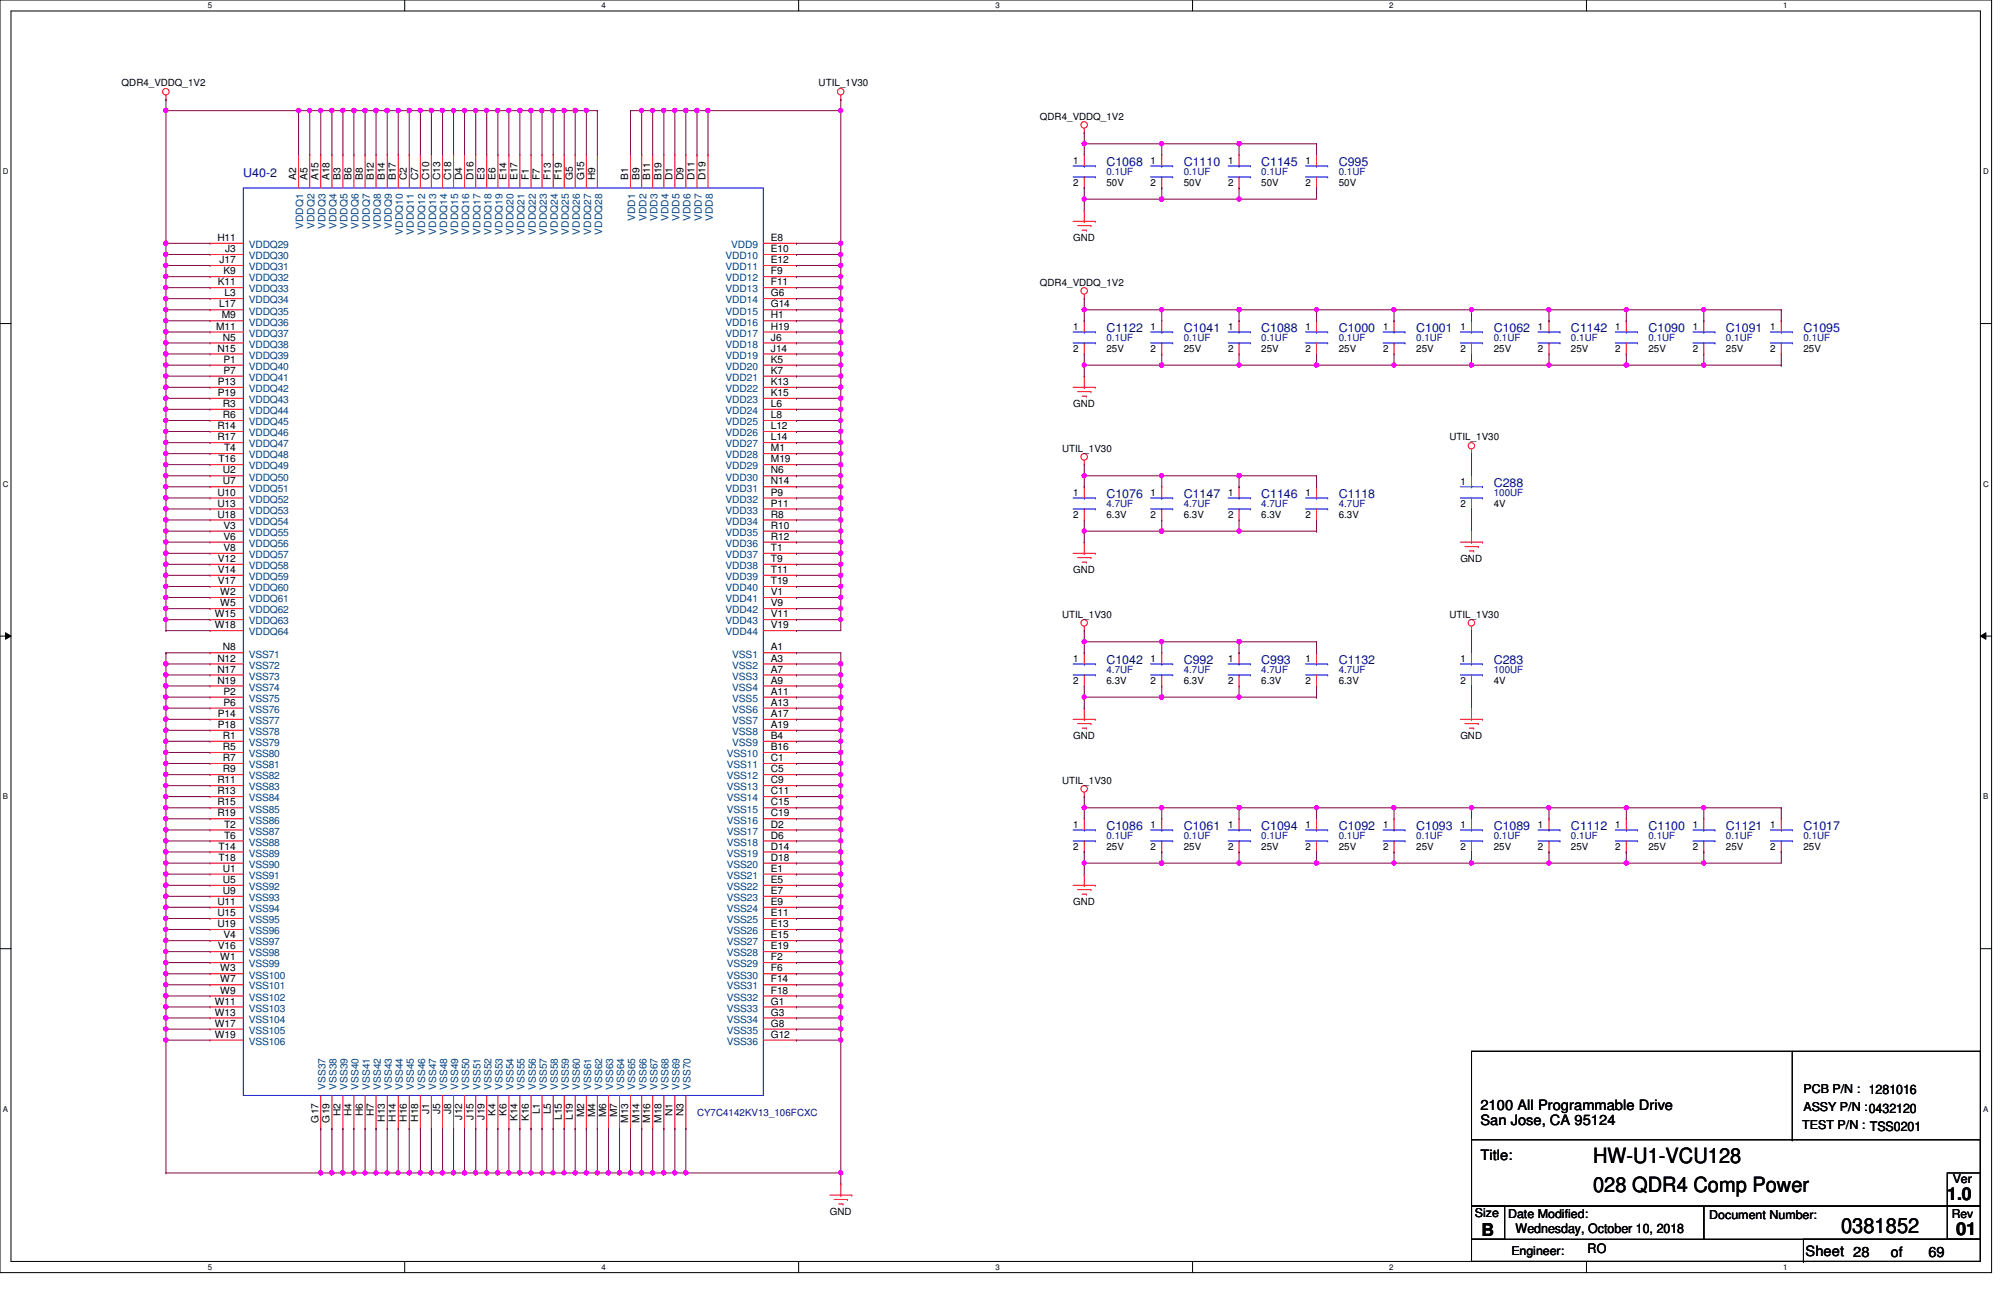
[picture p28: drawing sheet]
<svg xmlns="http://www.w3.org/2000/svg" width="432mm" height="279mm" viewBox="0 0 432 279" stroke-linecap="round" stroke-linejoin="round" font-family="sans-serif">
<defs><g id="words">
<g font-size="4.5">
<text x="343.8" y="250.9">HW-U1-VCU128</text>
<text x="343.8" y="257.1">028 QDR4 Comp Power</text>
<text x="397.3" y="266">0381852</text>
</g>
<g font-size="3.8">
<text x="420.2" y="259">1.0</text>
<text x="319.7" y="266.6">B</text>
<text x="422.1" y="266.4">01</text>
</g>
<g font-size="3.1">
<text x="319.4" y="239.4">2100 All Programmable Drive</text>
<text x="319.4" y="242.7">San Jose, CA 95124</text>
<text x="319.4" y="250.4">Title:</text>
<text x="389.6" y="270.9">Sheet 28</text>
<text x="408" y="271.1">of</text>
<text x="416.1" y="271.1">69</text>
</g>
<g font-size="2.8">
<text x="327.1" y="266.1">Wednesday, October 10, 2018</text>
<text x="342.6" y="270.4">RO</text>
</g>
<g font-size="2.6" fill="#000080">
<text x="238.8" y="35.8">C1068</text>
<text x="255.4" y="35.8">C1110</text>
<text x="272.2" y="35.8">C1145</text>
<text x="288.9" y="35.8">C995</text>
<text x="52.5" y="38.2">U40-2</text>
<text x="238.8" y="71.6">C1122</text>
<text x="255.4" y="71.6">C1041</text>
<text x="272.2" y="71.6">C1088</text>
<text x="288.9" y="71.6">C1000</text>
<text x="305.6" y="71.6">C1001</text>
<text x="322.3" y="71.6">C1062</text>
<text x="339" y="71.6">C1142</text>
<text x="355.7" y="71.6">C1090</text>
<text x="372.4" y="71.6">C1091</text>
<text x="389.2" y="71.6">C1095</text>
<text x="238.8" y="107.4">C1076</text>
<text x="255.4" y="107.4">C1147</text>
<text x="272.2" y="107.4">C1146</text>
<text x="288.9" y="107.4">C1118</text>
<text x="322.3" y="105">C288</text>
<text x="238.8" y="143.2">C1042</text>
<text x="255.4" y="143.2">C992</text>
<text x="272.2" y="143.2">C993</text>
<text x="288.9" y="143.2">C1132</text>
<text x="322.3" y="143.2">C283</text>
<text x="238.8" y="179">C1086</text>
<text x="255.4" y="179">C1061</text>
<text x="272.2" y="179">C1094</text>
<text x="288.9" y="179">C1092</text>
<text x="305.6" y="179">C1093</text>
<text x="322.3" y="179">C1089</text>
<text x="339" y="179">C1112</text>
<text x="355.7" y="179">C1100</text>
<text x="372.4" y="179">C1121</text>
<text x="389.2" y="179">C1017</text>
</g>
<g font-size="2.6">
<text x="389.2" y="235.9">PCB P/N : 1281016</text>
<text x="389.2" y="239.7">ASSY P/N :0432120</text>
<text x="388.9" y="243.5">TEST P/N : TSS0201</text>
<text x="421.4" y="255.2">Ver</text>
<text x="318.3" y="262.6">Size</text>
<text x="325.4" y="262.8">Date Modified:</text>
<text x="368.9" y="263.1">Document Number:</text>
<text x="421.2" y="262.8">Rev</text>
<text x="326.1" y="270.7">Engineer:</text>
</g>
<g font-size="2.2">
<text x="63.9" y="38.9" transform="rotate(-90 63.9 38.9)">A2</text>
<text x="66.3" y="38.9" transform="rotate(-90 66.3 38.9)">A5</text>
<text x="68.7" y="38.9" transform="rotate(-90 68.7 38.9)">A15</text>
<text x="71.1" y="38.9" transform="rotate(-90 71.1 38.9)">A18</text>
<text x="73.5" y="38.9" transform="rotate(-90 73.5 38.9)">B3</text>
<text x="75.9" y="38.9" transform="rotate(-90 75.9 38.9)">B6</text>
<text x="78.3" y="38.9" transform="rotate(-90 78.3 38.9)">B8</text>
<text x="80.6" y="38.9" transform="rotate(-90 80.6 38.9)">B12</text>
<text x="83.1" y="38.9" transform="rotate(-90 83.1 38.9)">B14</text>
<text x="85.4" y="38.9" transform="rotate(-90 85.4 38.9)">B17</text>
<text x="87.8" y="38.9" transform="rotate(-90 87.8 38.9)">C2</text>
<text x="90.2" y="38.9" transform="rotate(-90 90.2 38.9)">C7</text>
<text x="92.6" y="38.9" transform="rotate(-90 92.6 38.9)">C10</text>
<text x="95" y="38.9" transform="rotate(-90 95 38.9)">C13</text>
<text x="97.4" y="38.9" transform="rotate(-90 97.4 38.9)">C18</text>
<text x="99.7" y="38.9" transform="rotate(-90 99.7 38.9)">D4</text>
<text x="102.2" y="38.9" transform="rotate(-90 102.2 38.9)">D16</text>
<text x="104.5" y="38.9" transform="rotate(-90 104.5 38.9)">E3</text>
<text x="106.9" y="38.9" transform="rotate(-90 106.9 38.9)">E6</text>
<text x="109.3" y="38.9" transform="rotate(-90 109.3 38.9)">E14</text>
<text x="111.7" y="38.9" transform="rotate(-90 111.7 38.9)">E17</text>
<text x="114.1" y="38.9" transform="rotate(-90 114.1 38.9)">F1</text>
<text x="116.5" y="38.9" transform="rotate(-90 116.5 38.9)">F7</text>
<text x="118.9" y="38.9" transform="rotate(-90 118.9 38.9)">F13</text>
<text x="121.2" y="38.9" transform="rotate(-90 121.2 38.9)">F19</text>
<text x="123.6" y="38.9" transform="rotate(-90 123.6 38.9)">G5</text>
<text x="126" y="38.9" transform="rotate(-90 126 38.9)">G15</text>
<text x="128.4" y="38.9" transform="rotate(-90 128.4 38.9)">H9</text>
<text x="135.6" y="38.9" transform="rotate(-90 135.6 38.9)">B1</text>
<text x="138" y="38.9" transform="rotate(-90 138 38.9)">B9</text>
<text x="140.3" y="38.9" transform="rotate(-90 140.3 38.9)">B11</text>
<text x="142.7" y="38.9" transform="rotate(-90 142.7 38.9)">B19</text>
<text x="145.1" y="38.9" transform="rotate(-90 145.1 38.9)">D1</text>
<text x="147.5" y="38.9" transform="rotate(-90 147.5 38.9)">D9</text>
<text x="149.9" y="38.9" transform="rotate(-90 149.9 38.9)">D11</text>
<text x="152.3" y="38.9" transform="rotate(-90 152.3 38.9)">D19</text>
<text x="46.9" y="52">H11</text>
<text x="166.4" y="52">E8</text>
<text x="47.4" y="56.8">J17</text>
<text x="48.2" y="59.2">K9</text>
<text x="48.6" y="54.4">J3</text>
<text x="166.4" y="54.4">E10</text>
<text x="166.4" y="56.8">E12</text>
<text x="166.4" y="59.2">F9</text>
<text x="47" y="61.6">K11</text>
<text x="48.5" y="63.9">L3</text>
<text x="166.4" y="61.6">F11</text>
<text x="166.4" y="63.9">G6</text>
<text x="46.7" y="71.1">M11</text>
<text x="47.3" y="66.3">L17</text>
<text x="47.8" y="68.7">M9</text>
<text x="166.4" y="66.3">G14</text>
<text x="166.4" y="68.7">H1</text>
<text x="166.4" y="71.1">H19</text>
<text x="46.9" y="75.9">N15</text>
<text x="48.1" y="73.5">N5</text>
<text x="166.4" y="73.5">J6</text>
<text x="166.4" y="75.9">J14</text>
<text x="47" y="83.1">P13</text>
<text x="48.2" y="78.3">P1</text>
<text x="48.2" y="80.6">P7</text>
<text x="166.4" y="78.3">K5</text>
<text x="166.4" y="80.6">K7</text>
<text x="166.4" y="83.1">K13</text>
<text x="47" y="85.4">P19</text>
<text x="48.1" y="87.8">R3</text>
<text x="166.4" y="85.4">K15</text>
<text x="166.4" y="87.8">L6</text>
<text x="46.9" y="92.6">R14</text>
<text x="46.9" y="95">R17</text>
<text x="48.1" y="90.2">R6</text>
<text x="166.4" y="90.2">L8</text>
<text x="166.4" y="92.6">L12</text>
<text x="166.4" y="95">L14</text>
<text x="47.2" y="99.7">T16</text>
<text x="48.3" y="97.4">T4</text>
<text x="166.4" y="97.4">M1</text>
<text x="166.4" y="99.7">M19</text>
<text x="46.9" y="106.9">U10</text>
<text x="48.1" y="102.2">U2</text>
<text x="48.1" y="104.5">U7</text>
<text x="166.4" y="102.2">N6</text>
<text x="166.4" y="104.5">N14</text>
<text x="166.4" y="106.9">P9</text>
<text x="46.9" y="109.3">U13</text>
<text x="46.9" y="111.7">U18</text>
<text x="166.4" y="109.3">P11</text>
<text x="166.4" y="111.7">R8</text>
<text x="48.2" y="114.1">V3</text>
<text x="48.2" y="116.5">V6</text>
<text x="48.2" y="118.9">V8</text>
<text x="166.4" y="114.1">R10</text>
<text x="166.4" y="116.5">R12</text>
<text x="166.4" y="118.9">T1</text>
<text x="47" y="121.2">V12</text>
<text x="47" y="123.6">V14</text>
<text x="166.4" y="121.2">T9</text>
<text x="166.4" y="123.6">T11</text>
<text x="47" y="126">V17</text>
<text x="47.5" y="128.4">W2</text>
<text x="47.5" y="130.8">W5</text>
<text x="166.4" y="126">T19</text>
<text x="166.4" y="128.4">V1</text>
<text x="166.4" y="130.8">V9</text>
<text x="46.4" y="133.2">W15</text>
<text x="46.4" y="135.6">W18</text>
<text x="166.4" y="133.2">V11</text>
<text x="166.4" y="135.6">V19</text>
<text x="46.9" y="142.7">N12</text>
<text x="48.1" y="140.3">N8</text>
<text x="166.4" y="140.3">A1</text>
<text x="166.4" y="142.7">A3</text>
<text x="46.9" y="145.1">N17</text>
<text x="46.9" y="147.5">N19</text>
<text x="48.2" y="149.9">P2</text>
<text x="166.4" y="145.1">A7</text>
<text x="166.4" y="147.5">A9</text>
<text x="166.4" y="149.9">A11</text>
<text x="47" y="154.7">P14</text>
<text x="48.2" y="152.3">P6</text>
<text x="166.4" y="152.3">A13</text>
<text x="166.4" y="154.7">A17</text>
<text x="47" y="157.1">P18</text>
<text x="48.1" y="159.4">R1</text>
<text x="48.1" y="161.8">R5</text>
<text x="166.4" y="157.1">A19</text>
<text x="166.4" y="159.4">B4</text>
<text x="166.4" y="161.8">B16</text>
<text x="48.1" y="164.2">R7</text>
<text x="48.1" y="166.6">R9</text>
<text x="166.4" y="164.2">C1</text>
<text x="166.4" y="166.6">C5</text>
<text x="46.9" y="169">R11</text>
<text x="46.9" y="171.4">R13</text>
<text x="46.9" y="173.8">R15</text>
<text x="166.4" y="169">C9</text>
<text x="166.4" y="171.4">C11</text>
<text x="166.4" y="173.8">C15</text>
<text x="46.9" y="176.1">R19</text>
<text x="48.3" y="178.6">T2</text>
<text x="166.4" y="176.1">C19</text>
<text x="166.4" y="178.6">D2</text>
<text x="47.2" y="183.3">T14</text>
<text x="47.2" y="185.7">T18</text>
<text x="48.3" y="180.9">T6</text>
<text x="166.4" y="180.9">D6</text>
<text x="166.4" y="183.3">D14</text>
<text x="166.4" y="185.7">D18</text>
<text x="48.1" y="188.1">U1</text>
<text x="48.1" y="190.5">U5</text>
<text x="166.4" y="188.1">E1</text>
<text x="166.4" y="190.5">E5</text>
<text x="46.9" y="195.2">U11</text>
<text x="46.9" y="197.7">U15</text>
<text x="48.1" y="192.9">U9</text>
<text x="166.4" y="192.9">E7</text>
<text x="166.4" y="195.2">E9</text>
<text x="166.4" y="197.7">E11</text>
<text x="46.9" y="200">U19</text>
<text x="48.2" y="202.4">V4</text>
<text x="166.4" y="200">E13</text>
<text x="166.4" y="202.4">E15</text>
<text x="47" y="204.8">V16</text>
<text x="47.5" y="207.2">W1</text>
<text x="47.5" y="209.6">W3</text>
<text x="166.4" y="204.8">E19</text>
<text x="166.4" y="207.2">F2</text>
<text x="166.4" y="209.6">F6</text>
<text x="47.5" y="212">W7</text>
<text x="47.5" y="214.4">W9</text>
<text x="166.4" y="212">F14</text>
<text x="166.4" y="214.4">F18</text>
<text x="46.4" y="216.7">W11</text>
<text x="46.4" y="219.1">W13</text>
<text x="46.4" y="221.5">W17</text>
<text x="166.4" y="216.7">G1</text>
<text x="166.4" y="219.1">G3</text>
<text x="166.4" y="221.5">G8</text>
<text x="46.4" y="223.9">W19</text>
<text x="166.4" y="223.9">G12</text>
<text x="68.7" y="242.2" transform="rotate(-90 68.7 242.2)">G17</text>
<text x="71.1" y="242.2" transform="rotate(-90 71.1 242.2)">G19</text>
<text x="73.5" y="240.8" transform="rotate(-90 73.5 240.8)">H2</text>
<text x="75.9" y="240.8" transform="rotate(-90 75.9 240.8)">H4</text>
<text x="78.3" y="240.8" transform="rotate(-90 78.3 240.8)">H6</text>
<text x="80.6" y="240.8" transform="rotate(-90 80.6 240.8)">H7</text>
<text x="83.1" y="242.1" transform="rotate(-90 83.1 242.1)">H13</text>
<text x="85.4" y="242.1" transform="rotate(-90 85.4 242.1)">H14</text>
<text x="87.8" y="242.1" transform="rotate(-90 87.8 242.1)">H16</text>
<text x="90.2" y="242.1" transform="rotate(-90 90.2 242.1)">H18</text>
<text x="92.6" y="240.3" transform="rotate(-90 92.6 240.3)">J1</text>
<text x="95" y="240.3" transform="rotate(-90 95 240.3)">J5</text>
<text x="97.4" y="240.3" transform="rotate(-90 97.4 240.3)">J8</text>
<text x="99.7" y="241.6" transform="rotate(-90 99.7 241.6)">J12</text>
<text x="102.2" y="241.6" transform="rotate(-90 102.2 241.6)">J15</text>
<text x="104.5" y="241.6" transform="rotate(-90 104.5 241.6)">J19</text>
<text x="106.9" y="240.7" transform="rotate(-90 106.9 240.7)">K4</text>
<text x="109.3" y="240.7" transform="rotate(-90 109.3 240.7)">K6</text>
<text x="111.7" y="241.9" transform="rotate(-90 111.7 241.9)">K14</text>
<text x="114.1" y="241.9" transform="rotate(-90 114.1 241.9)">K16</text>
<text x="116.5" y="240.5" transform="rotate(-90 116.5 240.5)">L1</text>
<text x="118.9" y="240.5" transform="rotate(-90 118.9 240.5)">L5</text>
<text x="121.2" y="241.7" transform="rotate(-90 121.2 241.7)">L15</text>
<text x="123.6" y="241.7" transform="rotate(-90 123.6 241.7)">L19</text>
<text x="126" y="241" transform="rotate(-90 126 241)">M2</text>
<text x="128.4" y="241" transform="rotate(-90 128.4 241)">M4</text>
<text x="130.8" y="241" transform="rotate(-90 130.8 241)">M6</text>
<text x="133.2" y="241" transform="rotate(-90 133.2 241)">M7</text>
<text x="135.6" y="242.3" transform="rotate(-90 135.6 242.3)">M13</text>
<text x="138" y="242.3" transform="rotate(-90 138 242.3)">M14</text>
<text x="140.3" y="242.3" transform="rotate(-90 140.3 242.3)">M16</text>
<text x="142.7" y="242.3" transform="rotate(-90 142.7 242.3)">M18</text>
<text x="145.1" y="240.8" transform="rotate(-90 145.1 240.8)">N1</text>
<text x="147.5" y="240.8" transform="rotate(-90 147.5 240.8)">N3</text>
</g>
<g font-size="2.2" fill="#004080">
<text x="137.1" y="47.7" transform="rotate(-90 137.1 47.7)">VDD1</text>
<text x="139.5" y="47.7" transform="rotate(-90 139.5 47.7)">VDD2</text>
<text x="141.9" y="47.7" transform="rotate(-90 141.9 47.7)">VDD3</text>
<text x="144.3" y="47.7" transform="rotate(-90 144.3 47.7)">VDD4</text>
<text x="146.6" y="47.7" transform="rotate(-90 146.6 47.7)">VDD5</text>
<text x="149" y="47.7" transform="rotate(-90 149 47.7)">VDD6</text>
<text x="151.4" y="47.7" transform="rotate(-90 151.4 47.7)">VDD7</text>
<text x="153.8" y="47.7" transform="rotate(-90 153.8 47.7)">VDD8</text>
<text x="53.7" y="53.5">VDDQ29</text>
<text x="65.4" y="49.4" transform="rotate(-90 65.4 49.4)">VDDQ1</text>
<text x="67.9" y="49.4" transform="rotate(-90 67.9 49.4)">VDDQ2</text>
<text x="70.2" y="49.4" transform="rotate(-90 70.2 49.4)">VDDQ3</text>
<text x="72.6" y="49.4" transform="rotate(-90 72.6 49.4)">VDDQ4</text>
<text x="75" y="49.4" transform="rotate(-90 75 49.4)">VDDQ5</text>
<text x="77.4" y="49.4" transform="rotate(-90 77.4 49.4)">VDDQ6</text>
<text x="79.8" y="49.4" transform="rotate(-90 79.8 49.4)">VDDQ7</text>
<text x="82.2" y="49.4" transform="rotate(-90 82.2 49.4)">VDDQ8</text>
<text x="84.6" y="49.4" transform="rotate(-90 84.6 49.4)">VDDQ9</text>
<text x="87" y="50.6" transform="rotate(-90 87 50.6)">VDDQ10</text>
<text x="89.3" y="50.6" transform="rotate(-90 89.3 50.6)">VDDQ11</text>
<text x="91.7" y="50.6" transform="rotate(-90 91.7 50.6)">VDDQ12</text>
<text x="94.1" y="50.6" transform="rotate(-90 94.1 50.6)">VDDQ13</text>
<text x="96.5" y="50.6" transform="rotate(-90 96.5 50.6)">VDDQ14</text>
<text x="98.9" y="50.6" transform="rotate(-90 98.9 50.6)">VDDQ15</text>
<text x="101.3" y="50.6" transform="rotate(-90 101.3 50.6)">VDDQ16</text>
<text x="103.7" y="50.6" transform="rotate(-90 103.7 50.6)">VDDQ17</text>
<text x="106" y="50.6" transform="rotate(-90 106 50.6)">VDDQ18</text>
<text x="108.5" y="50.6" transform="rotate(-90 108.5 50.6)">VDDQ19</text>
<text x="110.8" y="50.6" transform="rotate(-90 110.8 50.6)">VDDQ20</text>
<text x="113.2" y="50.6" transform="rotate(-90 113.2 50.6)">VDDQ21</text>
<text x="115.6" y="50.6" transform="rotate(-90 115.6 50.6)">VDDQ22</text>
<text x="118" y="50.6" transform="rotate(-90 118 50.6)">VDDQ23</text>
<text x="120.4" y="50.6" transform="rotate(-90 120.4 50.6)">VDDQ24</text>
<text x="122.8" y="50.6" transform="rotate(-90 122.8 50.6)">VDDQ25</text>
<text x="125.1" y="50.6" transform="rotate(-90 125.1 50.6)">VDDQ26</text>
<text x="127.6" y="50.6" transform="rotate(-90 127.6 50.6)">VDDQ27</text>
<text x="129.9" y="50.6" transform="rotate(-90 129.9 50.6)">VDDQ28</text>
<text x="157.8" y="53.5">VDD9</text>
<text x="53.7" y="55.9">VDDQ30</text>
<text x="53.7" y="58.3">VDDQ31</text>
<text x="156.6" y="55.9">VDD10</text>
<text x="156.6" y="58.3">VDD11</text>
<text x="53.7" y="60.7">VDDQ32</text>
<text x="53.7" y="63.1">VDDQ33</text>
<text x="53.7" y="65.4">VDDQ34</text>
<text x="156.6" y="60.7">VDD12</text>
<text x="156.6" y="63.1">VDD13</text>
<text x="156.6" y="65.4">VDD14</text>
<text x="53.7" y="67.9">VDDQ35</text>
<text x="53.7" y="70.2">VDDQ36</text>
<text x="156.6" y="67.9">VDD15</text>
<text x="156.6" y="70.2">VDD16</text>
<text x="53.7" y="72.6">VDDQ37</text>
<text x="53.7" y="75">VDDQ38</text>
<text x="53.7" y="77.4">VDDQ39</text>
<text x="156.6" y="72.6">VDD17</text>
<text x="156.6" y="75">VDD18</text>
<text x="156.6" y="77.4">VDD19</text>
<text x="53.7" y="79.8">VDDQ40</text>
<text x="53.7" y="82.2">VDDQ41</text>
<text x="156.6" y="79.8">VDD20</text>
<text x="156.6" y="82.2">VDD21</text>
<text x="53.7" y="84.6">VDDQ42</text>
<text x="53.7" y="87">VDDQ43</text>
<text x="53.7" y="89.3">VDDQ44</text>
<text x="156.6" y="84.6">VDD22</text>
<text x="156.6" y="87">VDD23</text>
<text x="156.6" y="89.3">VDD24</text>
<text x="53.7" y="91.7">VDDQ45</text>
<text x="53.7" y="94.1">VDDQ46</text>
<text x="156.6" y="91.7">VDD25</text>
<text x="156.6" y="94.1">VDD26</text>
<text x="53.7" y="96.5">VDDQ47</text>
<text x="53.7" y="98.9">VDDQ48</text>
<text x="53.7" y="101.3">VDDQ49</text>
<text x="156.6" y="96.5">VDD27</text>
<text x="156.6" y="98.9">VDD28</text>
<text x="156.6" y="101.3">VDD29</text>
<text x="53.7" y="103.7">VDDQ50</text>
<text x="53.7" y="106">VDDQ51</text>
<text x="156.6" y="103.7">VDD30</text>
<text x="156.6" y="106">VDD31</text>
<text x="53.7" y="108.5">VDDQ52</text>
<text x="53.7" y="110.8">VDDQ53</text>
<text x="53.7" y="113.2">VDDQ54</text>
<text x="156.6" y="108.5">VDD32</text>
<text x="156.6" y="110.8">VDD33</text>
<text x="156.6" y="113.2">VDD34</text>
<text x="53.7" y="115.6">VDDQ55</text>
<text x="53.7" y="118">VDDQ56</text>
<text x="156.6" y="115.6">VDD35</text>
<text x="156.6" y="118">VDD36</text>
<text x="53.7" y="120.4">VDDQ57</text>
<text x="53.7" y="122.8">VDDQ58</text>
<text x="53.7" y="125.1">VDDQ59</text>
<text x="156.6" y="120.4">VDD37</text>
<text x="156.6" y="122.8">VDD38</text>
<text x="156.6" y="125.1">VDD39</text>
<text x="53.7" y="127.6">VDDQ60</text>
<text x="53.7" y="129.9">VDDQ61</text>
<text x="156.6" y="127.6">VDD40</text>
<text x="156.6" y="129.9">VDD41</text>
<text x="53.7" y="132.3">VDDQ62</text>
<text x="53.7" y="134.7">VDDQ63</text>
<text x="53.7" y="137.1">VDDQ64</text>
<text x="156.6" y="132.3">VDD42</text>
<text x="156.6" y="134.7">VDD43</text>
<text x="156.6" y="137.1">VDD44</text>
<text x="53.7" y="141.9">VSS71</text>
<text x="158" y="141.9">VSS1</text>
<text x="53.7" y="144.3">VSS72</text>
<text x="53.7" y="146.6">VSS73</text>
<text x="53.7" y="149">VSS74</text>
<text x="158" y="144.3">VSS2</text>
<text x="158" y="146.6">VSS3</text>
<text x="158" y="149">VSS4</text>
<text x="53.7" y="151.4">VSS75</text>
<text x="53.7" y="153.8">VSS76</text>
<text x="158" y="151.4">VSS5</text>
<text x="158" y="153.8">VSS6</text>
<text x="53.7" y="156.2">VSS77</text>
<text x="53.7" y="158.6">VSS78</text>
<text x="53.7" y="161">VSS79</text>
<text x="158" y="156.2">VSS7</text>
<text x="158" y="158.6">VSS8</text>
<text x="158" y="161">VSS9</text>
<text x="53.7" y="163.4">VSS80</text>
<text x="53.7" y="165.7">VSS81</text>
<text x="156.8" y="163.4">VSS10</text>
<text x="156.8" y="165.7">VSS11</text>
<text x="53.7" y="168.1">VSS82</text>
<text x="53.7" y="170.5">VSS83</text>
<text x="53.7" y="172.9">VSS84</text>
<text x="156.8" y="168.1">VSS12</text>
<text x="156.8" y="170.5">VSS13</text>
<text x="156.8" y="172.9">VSS14</text>
<text x="53.7" y="175.3">VSS85</text>
<text x="53.7" y="177.7">VSS86</text>
<text x="156.8" y="175.3">VSS15</text>
<text x="156.8" y="177.7">VSS16</text>
<text x="53.7" y="180.1">VSS87</text>
<text x="53.7" y="182.5">VSS88</text>
<text x="53.7" y="184.8">VSS89</text>
<text x="156.8" y="180.1">VSS17</text>
<text x="156.8" y="182.5">VSS18</text>
<text x="156.8" y="184.8">VSS19</text>
<text x="53.7" y="187.2">VSS90</text>
<text x="53.7" y="189.6">VSS91</text>
<text x="156.8" y="187.2">VSS20</text>
<text x="156.8" y="189.6">VSS21</text>
<text x="53.7" y="192">VSS92</text>
<text x="53.7" y="194.4">VSS93</text>
<text x="53.7" y="196.8">VSS94</text>
<text x="156.8" y="192">VSS22</text>
<text x="156.8" y="194.4">VSS23</text>
<text x="156.8" y="196.8">VSS24</text>
<text x="53.7" y="199.2">VSS95</text>
<text x="53.7" y="201.5">VSS96</text>
<text x="53.7" y="204">VSS97</text>
<text x="156.8" y="199.2">VSS25</text>
<text x="156.8" y="201.5">VSS26</text>
<text x="156.8" y="204">VSS27</text>
<text x="53.7" y="206.3">VSS98</text>
<text x="53.7" y="208.7">VSS99</text>
<text x="156.8" y="206.3">VSS28</text>
<text x="156.8" y="208.7">VSS29</text>
<text x="53.7" y="211.1">VSS100</text>
<text x="53.7" y="213.5">VSS101</text>
<text x="53.7" y="215.9">VSS102</text>
<text x="156.8" y="211.1">VSS30</text>
<text x="156.8" y="213.5">VSS31</text>
<text x="156.8" y="215.9">VSS32</text>
<text x="53.7" y="218.3">VSS103</text>
<text x="53.7" y="220.6">VSS104</text>
<text x="156.8" y="218.3">VSS33</text>
<text x="156.8" y="220.6">VSS34</text>
<text x="53.7" y="223.1">VSS105</text>
<text x="53.7" y="225.4">VSS106</text>
<text x="156.8" y="223.1">VSS35</text>
<text x="156.8" y="225.4">VSS36</text>
<text x="70.2" y="235.2" transform="rotate(-90 70.2 235.2)">VSS37</text>
<text x="72.6" y="235.2" transform="rotate(-90 72.6 235.2)">VSS38</text>
<text x="75" y="235.2" transform="rotate(-90 75 235.2)">VSS39</text>
<text x="77.4" y="235.2" transform="rotate(-90 77.4 235.2)">VSS40</text>
<text x="79.8" y="235.2" transform="rotate(-90 79.8 235.2)">VSS41</text>
<text x="82.2" y="235.2" transform="rotate(-90 82.2 235.2)">VSS42</text>
<text x="84.6" y="235.2" transform="rotate(-90 84.6 235.2)">VSS43</text>
<text x="87" y="235.2" transform="rotate(-90 87 235.2)">VSS44</text>
<text x="89.3" y="235.2" transform="rotate(-90 89.3 235.2)">VSS45</text>
<text x="91.7" y="235.2" transform="rotate(-90 91.7 235.2)">VSS46</text>
<text x="94.1" y="235.2" transform="rotate(-90 94.1 235.2)">VSS47</text>
<text x="96.5" y="235.2" transform="rotate(-90 96.5 235.2)">VSS48</text>
<text x="98.9" y="235.2" transform="rotate(-90 98.9 235.2)">VSS49</text>
<text x="101.3" y="235.2" transform="rotate(-90 101.3 235.2)">VSS50</text>
<text x="103.7" y="235.2" transform="rotate(-90 103.7 235.2)">VSS51</text>
<text x="106" y="235.2" transform="rotate(-90 106 235.2)">VSS52</text>
<text x="108.5" y="235.2" transform="rotate(-90 108.5 235.2)">VSS53</text>
<text x="110.8" y="235.2" transform="rotate(-90 110.8 235.2)">VSS54</text>
<text x="113.2" y="235.2" transform="rotate(-90 113.2 235.2)">VSS55</text>
<text x="115.6" y="235.2" transform="rotate(-90 115.6 235.2)">VSS56</text>
<text x="118" y="235.2" transform="rotate(-90 118 235.2)">VSS57</text>
<text x="120.4" y="235.2" transform="rotate(-90 120.4 235.2)">VSS58</text>
<text x="122.8" y="235.2" transform="rotate(-90 122.8 235.2)">VSS59</text>
<text x="125.1" y="235.2" transform="rotate(-90 125.1 235.2)">VSS60</text>
<text x="127.6" y="235.2" transform="rotate(-90 127.6 235.2)">VSS61</text>
<text x="129.9" y="235.2" transform="rotate(-90 129.9 235.2)">VSS62</text>
<text x="132.3" y="235.2" transform="rotate(-90 132.3 235.2)">VSS63</text>
<text x="134.7" y="235.2" transform="rotate(-90 134.7 235.2)">VSS64</text>
<text x="137.1" y="235.2" transform="rotate(-90 137.1 235.2)">VSS65</text>
<text x="139.5" y="235.2" transform="rotate(-90 139.5 235.2)">VSS66</text>
<text x="141.9" y="235.2" transform="rotate(-90 141.9 235.2)">VSS67</text>
<text x="144.3" y="235.2" transform="rotate(-90 144.3 235.2)">VSS68</text>
<text x="146.6" y="235.2" transform="rotate(-90 146.6 235.2)">VSS69</text>
<text x="149" y="235.2" transform="rotate(-90 149 235.2)">VSS70</text>
</g>
<g font-size="2.1">
<text x="26.2" y="18.6">QDR4_VDDQ_1V2</text>
<text x="176.7" y="18.6">UTIL_1V30</text>
<text x="224.4" y="25.8">QDR4_VDDQ_1V2</text>
<text x="231.6" y="35.3">1</text>
<text x="248.3" y="35.3">1</text>
<text x="265" y="35.3">1</text>
<text x="281.7" y="35.3">1</text>
<text x="231.6" y="40.1">2</text>
<text x="238.8" y="40.1">50V</text>
<text x="248.3" y="40.1">2</text>
<text x="255.4" y="40.1">50V</text>
<text x="265" y="40.1">2</text>
<text x="272.2" y="40.1">50V</text>
<text x="281.7" y="40.1">2</text>
<text x="288.9" y="40.1">50V</text>
<text x="231.6" y="52.1">GND</text>
<text x="224.4" y="61.6">QDR4_VDDQ_1V2</text>
<text x="231.6" y="71.2">1</text>
<text x="248.3" y="71.2">1</text>
<text x="265" y="71.2">1</text>
<text x="281.7" y="71.2">1</text>
<text x="298.4" y="71.2">1</text>
<text x="315.1" y="71.2">1</text>
<text x="331.9" y="71.2">1</text>
<text x="348.6" y="71.2">1</text>
<text x="365.3" y="71.2">1</text>
<text x="382" y="71.2">1</text>
<text x="231.6" y="75.9">2</text>
<text x="238.8" y="75.9">25V</text>
<text x="248.3" y="75.9">2</text>
<text x="255.4" y="75.9">25V</text>
<text x="265" y="75.9">2</text>
<text x="272.2" y="75.9">25V</text>
<text x="281.7" y="75.9">2</text>
<text x="288.9" y="75.9">25V</text>
<text x="298.4" y="75.9">2</text>
<text x="305.6" y="75.9">25V</text>
<text x="315.1" y="75.9">2</text>
<text x="322.3" y="75.9">25V</text>
<text x="331.9" y="75.9">2</text>
<text x="339" y="75.9">25V</text>
<text x="348.6" y="75.9">2</text>
<text x="355.7" y="75.9">25V</text>
<text x="365.3" y="75.9">2</text>
<text x="372.4" y="75.9">25V</text>
<text x="382" y="75.9">2</text>
<text x="389.2" y="75.9">25V</text>
<text x="231.6" y="87.9">GND</text>
<text x="312.8" y="95">UTIL_1V30</text>
<text x="229.2" y="97.5">UTIL_1V30</text>
<text x="231.6" y="107">1</text>
<text x="248.3" y="107">1</text>
<text x="265" y="107">1</text>
<text x="281.7" y="107">1</text>
<text x="315.1" y="104.6">1</text>
<text x="231.6" y="111.8">2</text>
<text x="238.8" y="111.8">6.3V</text>
<text x="248.3" y="111.8">2</text>
<text x="255.4" y="111.8">6.3V</text>
<text x="265" y="111.8">2</text>
<text x="272.2" y="111.8">6.3V</text>
<text x="281.7" y="111.8">2</text>
<text x="288.9" y="111.8">6.3V</text>
<text x="315.1" y="109.4">2</text>
<text x="322.3" y="109.4">4V</text>
<text x="231.6" y="123.7">GND</text>
<text x="315.1" y="121.3">GND</text>
<text x="229.2" y="133.3">UTIL_1V30</text>
<text x="312.8" y="133.3">UTIL_1V30</text>
<text x="231.6" y="142.8">1</text>
<text x="248.3" y="142.8">1</text>
<text x="265" y="142.8">1</text>
<text x="281.7" y="142.8">1</text>
<text x="315.1" y="142.8">1</text>
<text x="231.6" y="147.6">2</text>
<text x="238.8" y="147.6">6.3V</text>
<text x="248.3" y="147.6">2</text>
<text x="255.4" y="147.6">6.3V</text>
<text x="265" y="147.6">2</text>
<text x="272.2" y="147.6">6.3V</text>
<text x="281.7" y="147.6">2</text>
<text x="288.9" y="147.6">6.3V</text>
<text x="315.1" y="147.6">2</text>
<text x="322.3" y="147.6">4V</text>
<text x="231.6" y="159.5">GND</text>
<text x="315.1" y="159.5">GND</text>
<text x="229.2" y="169.1">UTIL_1V30</text>
<text x="231.6" y="178.6">1</text>
<text x="248.3" y="178.6">1</text>
<text x="265" y="178.6">1</text>
<text x="281.7" y="178.6">1</text>
<text x="298.4" y="178.6">1</text>
<text x="315.1" y="178.6">1</text>
<text x="331.9" y="178.6">1</text>
<text x="348.6" y="178.6">1</text>
<text x="365.3" y="178.6">1</text>
<text x="382" y="178.6">1</text>
<text x="231.6" y="183.4">2</text>
<text x="238.8" y="183.4">25V</text>
<text x="248.3" y="183.4">2</text>
<text x="255.4" y="183.4">25V</text>
<text x="265" y="183.4">2</text>
<text x="272.2" y="183.4">25V</text>
<text x="281.7" y="183.4">2</text>
<text x="288.9" y="183.4">25V</text>
<text x="298.4" y="183.4">2</text>
<text x="305.6" y="183.4">25V</text>
<text x="315.1" y="183.4">2</text>
<text x="322.3" y="183.4">25V</text>
<text x="331.9" y="183.4">2</text>
<text x="339" y="183.4">25V</text>
<text x="348.6" y="183.4">2</text>
<text x="355.7" y="183.4">25V</text>
<text x="365.3" y="183.4">2</text>
<text x="372.4" y="183.4">25V</text>
<text x="382" y="183.4">2</text>
<text x="389.2" y="183.4">25V</text>
<text x="231.6" y="195.3">GND</text>
<text x="179.1" y="262.2">GND</text>
</g>
<g font-size="2.1" fill="#000080">
<text x="238.8" y="37.8">0.1UF</text>
<text x="255.4" y="37.8">0.1UF</text>
<text x="272.2" y="37.8">0.1UF</text>
<text x="288.9" y="37.8">0.1UF</text>
<text x="238.8" y="73.6">0.1UF</text>
<text x="255.4" y="73.6">0.1UF</text>
<text x="272.2" y="73.6">0.1UF</text>
<text x="288.9" y="73.6">0.1UF</text>
<text x="305.6" y="73.6">0.1UF</text>
<text x="322.3" y="73.6">0.1UF</text>
<text x="339" y="73.6">0.1UF</text>
<text x="355.7" y="73.6">0.1UF</text>
<text x="372.4" y="73.6">0.1UF</text>
<text x="389.2" y="73.6">0.1UF</text>
<text x="322.3" y="107">100UF</text>
<text x="238.8" y="109.4">4.7UF</text>
<text x="255.4" y="109.4">4.7UF</text>
<text x="272.2" y="109.4">4.7UF</text>
<text x="288.9" y="109.4">4.7UF</text>
<text x="238.8" y="145.2">4.7UF</text>
<text x="255.4" y="145.2">4.7UF</text>
<text x="272.2" y="145.2">4.7UF</text>
<text x="288.9" y="145.2">4.7UF</text>
<text x="322.3" y="145.2">100UF</text>
<text x="238.8" y="181">0.1UF</text>
<text x="255.4" y="181">0.1UF</text>
<text x="272.2" y="181">0.1UF</text>
<text x="288.9" y="181">0.1UF</text>
<text x="305.6" y="181">0.1UF</text>
<text x="322.3" y="181">0.1UF</text>
<text x="339" y="181">0.1UF</text>
<text x="355.7" y="181">0.1UF</text>
<text x="372.4" y="181">0.1UF</text>
<text x="389.2" y="181">0.1UF</text>
<text x="150.4" y="240.7">CY7C4142KV13_106FCXC</text>
</g>
<g font-size="1.7">
<text x="44.8" y="1.8">5</text>
<text x="129.8" y="1.8">4</text>
<text x="214.8" y="1.8">3</text>
<text x="299.8" y="1.8">2</text>
<text x="384.8" y="1.8">1</text>
<text x=".6" y="37.6">D</text>
<text x="427.9" y="37.6">D</text>
<text x=".6" y="105">C</text>
<text x="427.9" y="105">C</text>
<text x=".6" y="172.5">B</text>
<text x="427.9" y="172.5">B</text>
<text x=".6" y="239.9">A</text>
<text x="427.9" y="239.9">A</text>
<text x="44.8" y="273.9">5</text>
<text x="129.8" y="273.9">4</text>
<text x="214.8" y="273.9">3</text>
<text x="299.8" y="273.9">2</text>
<text x="384.8" y="273.9">1</text>
</g>
</g></defs>
<path d="M0 0h429.8v274.6h-429.8zM2.4 2.4h425v269.8h-425z" fill="none" stroke="#000" stroke-width=".22"/>
<g fill="#fff">
<path d="M44.8 .3h1v1.9h-1z"/>
<path d="M44.8 272.4h1v1.9h-1z"/>
</g>
<path d="M87.3 0v2.4M87.3 272.2v2.3" fill="none" stroke="#000" stroke-width=".22"/>
<g fill="#fff">
<path d="M129.8 .3h.9v1.9h-.9z"/>
<path d="M129.8 272.4h.9v1.9h-.9z"/>
</g>
<path d="M172.3 0v2.4M172.3 272.2v2.3" fill="none" stroke="#000" stroke-width=".22"/>
<g fill="#fff">
<path d="M214.8 .3h.9v1.9h-.9z"/>
<path d="M214.8 272.4h.9v1.9h-.9z"/>
</g>
<path d="M257.3 0v2.4M257.3 272.2v2.3" fill="none" stroke="#000" stroke-width=".22"/>
<g fill="#fff">
<path d="M299.8 .3h.9v1.9h-.9z"/>
<path d="M299.8 272.4h.9v1.9h-.9z"/>
</g>
<path d="M342.3 0v2.4M342.3 272.2v2.3" fill="none" stroke="#000" stroke-width=".22"/>
<g fill="#fff">
<path d="M384.8 .3h.9v1.9h-.9z"/>
<path d="M384.8 272.4h.9v1.9h-.9z"/>
<path d="M.6 36.1h1.2v1.9h-1.2z"/>
<path d="M427.9 36.1h1.3v1.9h-1.3z"/>
<path d="M.6 103.5h1.2v1.9h-1.2z"/>
<path d="M427.9 103.5h1.3v1.9h-1.3z"/>
</g>
<path d="M0 69.8h2.4M427.4 69.8h2.3" fill="none" stroke="#000" stroke-width=".22"/>
<g fill="#fff">
<path d="M.6 170.9h1.1v1.9h-1.1z"/>
<path d="M427.9 170.9h1.2v1.9h-1.2z"/>
</g>
<path d="M0 137.2h2.4M1.2 136.5l1.2 .7-1.2 .7zM427.4 137.2l1.1-.7v1.4zM427.4 137.2h2.3" fill="none" stroke="#000" stroke-width=".22"/>
<path d="M1.2 136.5l1.2 .7-1.2 .7zM427.4 137.2l1.1-.7v1.4z" fill="#000"/>
<g fill="#fff">
<path d="M.6 238.4h1.1v1.9h-1.1z"/>
<path d="M427.9 238.4h1.2v1.9h-1.2z"/>
</g>
<g fill="none" stroke="#000" stroke-width=".22">
<path d="M0 204.7h2.4M427.4 204.7h2.3M317.5 226.8h109.9v45.4h-109.9zM386.8 226.8v19.1M317.5 245.9h109.9v14.3h-109.9zM386.8 245.9h.1M420.2 253.1h7.2v7.1h-7.2zM317.5 260.2h50.2v7.2h-50.2zM317.5 260.2h7.2v7.2h-7.2zM317.5 272.2h71.7M367.7 260.2h59.7v7.2h-59.7zM389.2 267.4h38.2v4.8h-38.2z"/>
<path d="M389.2 272.2h.1M420.2 260.2h7.2v7.2h-7.2z"/>
</g>
<g fill="none" stroke="#f00" stroke-width=".22">
<path d="M35.8 21.5h.1M35.8 20.5v1M64.4 33.4h.1M64.4 33.4v7.2M66.8 33.4h.1M66.8 33.4v7.2M69.2 33.4h.1M69.2 33.4v7.2M71.6 33.4h.1M71.6 33.4v7.2M74 33.4h.1M74 33.4v7.2"/>
<path d="M76.4 33.4h.1M76.4 33.4v7.2M78.8 33.4h.1M78.8 33.4v7.2M81.2 33.4h.1M81.2 33.4v7.2M83.6 33.4h.1M83.6 33.4v7.2M85.9 33.4h.1M85.9 33.4v7.2M88.3 33.4h.1M88.3 33.4v7.2"/>
<path d="M90.7 33.4h.1M90.7 33.4v7.2M93.1 33.4h.1M93.1 33.4v7.2M95.5 33.4h.1M95.5 33.4v7.2M97.9 33.4h.1M97.9 33.4v7.2M100.2 33.4h.1M100.2 33.4v7.2M102.7 33.4h.1M102.7 33.4v7.2"/>
<path d="M105 33.4h.1M105 33.4v7.2M107.4 33.4h.1M107.4 33.4v7.2M109.8 33.4h.1M109.8 33.4v7.2M112.2 33.4h.1M112.2 33.4v7.2M114.6 33.4h.1M114.6 33.4v7.2M117 33.4h.1M117 33.4v7.2"/>
<path d="M119.4 33.4h.1M119.4 33.4v7.2M121.8 33.4h.1M121.8 33.4v7.2M124.1 33.4h.1M124.1 33.4v7.2M126.5 33.4h.1M126.5 33.4v7.2M128.9 33.4h.1M128.9 33.4v7.2M136.1 33.4h.1M136.1 33.4v7.2"/>
<path d="M138.5 33.4h.1M138.5 33.4v7.2M140.8 33.4h.1M140.8 33.4v7.2M143.3 33.4h.1M143.3 33.4v7.2M145.6 33.4h.1M145.6 33.4v7.2M148 33.4h.1M148 33.4v7.2M150.4 33.4h.1M150.4 33.4v7.2"/>
<path d="M152.8 33.4h.1M152.8 33.4v7.2M181.4 21.5h.1M181.4 20.5v1M234 28.6h.1M234 33.4h.1M234 27.7v.9M234 33.4v2.4M234 38.2v2.4M250.7 33.4h.1M250.7 33.4v2.4M250.7 38.2v2.4"/>
<path d="M267.4 33.4h.1M267.4 33.4v2.4M267.4 38.2v2.4M284.1 33.4h.1M284.1 33.4v2.4M284.1 38.2v2.4M45.3 52.5h.1M45.3 54.9h.1M45.3 57.3h.1M45.3 59.7h.1M45.3 52.5h7.2M45.3 54.9h7.2"/>
<path d="M45.3 57.3h7.2M45.3 59.7h7.2M164.7 52.5h7.2M164.7 54.9h7.2M164.7 57.3h7.2M164.7 59.7h7.2M171.9 52.5h.1M171.9 54.9h.1M171.9 57.3h.1M171.9 59.7h.1M231.6 47.8h4.7M232.5 48.7h2.9"/>
<path d="M233.5 49.7h.9M234 45.3h.1M234 47.8h.1M234 40.6h.1M234 45.3v2.5M234.4 49.7h.1M235.4 48.7h.1M236.3 47.8h.1M250.7 40.6h.1M267.4 40.6h.1M284.1 40.6h.1M45.3 62.1h.1"/>
<path d="M45.3 64.4h.1M45.3 66.8h.1M45.3 69.2h.1M45.3 71.6h.1M45.3 74h.1M45.3 76.4h.1M45.3 78.8h.1M45.3 62.1h7.2M45.3 64.4h7.2M45.3 66.8h7.2M45.3 69.2h7.2M45.3 71.6h7.2"/>
<path d="M45.3 74h7.2M45.3 76.4h7.2M45.3 78.8h7.2M164.7 62.1h7.2M164.7 64.4h7.2M164.7 66.8h7.2M164.7 69.2h7.2M164.7 71.6h7.2M164.7 74h7.2M164.7 76.4h7.2M164.7 78.8h7.2M171.9 62.1h.1"/>
<path d="M171.9 64.4h.1M171.9 66.8h.1M171.9 69.2h.1M171.9 71.6h.1M171.9 74h.1M171.9 76.4h.1M171.9 78.8h.1M234 64.4h.1M234 69.2h.1M234 76.4h.1M234 63.5v.9M234 69.2v2.4"/>
<path d="M234 74v2.4M250.7 69.2h.1M250.7 76.4h.1M250.7 69.2v2.4M250.7 74v2.4M267.4 69.2h.1M267.4 76.4h.1M267.4 69.2v2.4M267.4 74v2.4M284.1 69.2h.1M284.1 76.4h.1M284.1 69.2v2.4"/>
<path d="M284.1 74v2.4M300.8 69.2h.1M300.8 76.4h.1M300.8 69.2v2.4M300.8 74v2.4M317.5 69.2h.1M317.5 76.4h.1M317.5 69.2v2.4M317.5 74v2.4M334.3 69.2h.1M334.3 76.4h.1M334.3 69.2v2.4"/>
<path d="M334.3 74v2.4M350.9 69.2h.1M350.9 76.4h.1M350.9 69.2v2.4M350.9 74v2.4M367.7 69.2h.1M367.7 76.4h.1M367.7 69.2v2.4M367.7 74v2.4M384.4 69.2h.1M384.4 76.4h.1M384.4 69.2v2.4"/>
<path d="M384.4 74v2.4M45.3 81.2h.1M45.3 83.6h.1M45.3 85.9h.1M45.3 88.3h.1M45.3 90.7h.1M45.3 93.1h.1M45.3 95.5h.1M45.3 97.9h.1M45.3 83.6h7.2M45.3 81.2h7.2M45.3 85.9h7.2"/>
<path d="M45.3 88.3h7.2M45.3 90.7h7.2M45.3 93.1h7.2M45.3 95.5h7.2M45.3 97.9h7.2M164.7 83.6h7.2M164.7 81.2h7.2M164.7 85.9h7.2M164.7 88.3h7.2M164.7 90.7h7.2M164.7 93.1h7.2M164.7 95.5h7.2"/>
<path d="M164.7 97.9h7.2M171.9 81.2h.1M171.9 83.6h.1M171.9 85.9h.1M171.9 88.3h.1M171.9 90.7h.1M171.9 93.1h.1M171.9 95.5h.1M171.9 97.9h.1M231.6 83.6h4.7M232.5 84.5h2.9M233.5 85.5h.9"/>
<path d="M234 81.2h.1M234 83.6h.1M234 81.2v2.4M234 99.3v.9M234.4 85.5h.1M235.4 84.5h.1M236.3 83.6h.1M317.5 97.9h.1M317.5 96.9v1M45.3 100.2h.1M45.3 102.7h.1M45.3 105h.1"/>
<path d="M45.3 107.4h.1M45.3 109.8h.1M45.3 112.2h.1M45.3 114.6h.1M45.3 117h.1M45.3 119.4h.1M45.3 119.4h7.2M45.3 117h7.2M45.3 100.2h7.2M45.3 102.7h7.2M45.3 105h7.2M45.3 107.4h7.2"/>
<path d="M45.3 109.8h7.2M45.3 112.2h7.2M45.3 114.6h7.2M164.7 119.4h7.2M164.7 117h7.2M164.7 100.2h7.2M164.7 102.7h7.2M164.7 105h7.2M164.7 107.4h7.2M164.7 109.8h7.2M164.7 112.2h7.2M164.7 114.6h7.2"/>
<path d="M171.9 100.2h.1M171.9 102.7h.1M171.9 105h.1M171.9 107.4h.1M171.9 109.8h.1M171.9 112.2h.1M171.9 114.6h.1M171.9 117h.1M171.9 119.4h.1M231.6 119.4h4.7M234 100.2h.1M234 117h.1"/>
<path d="M234 119.4h.1M234 105h.1M234 112.2h.1M234 105v2.4M234 109.8v2.4M234 117v2.4M236.3 119.4h.1M250.7 105h.1M250.7 112.2h.1M250.7 105v2.4M250.7 109.8v2.4M267.4 105h.1"/>
<path d="M267.4 112.2h.1M267.4 105v2.4M267.4 109.8v2.4M284.1 105h.1M284.1 112.2h.1M284.1 105v2.4M284.1 109.8v2.4M315.1 117h4.8M316.1 117.9h2.9M317.1 118.9h.9M317.5 114.6h.1M317.5 117h.1"/>
<path d="M317.5 102.7h.1M317.5 109.8h.1M317.5 102.7v2.3M317.5 107.4v2.4M317.5 114.6v2.4M318 118.9h.1M319 117.9h.1M319.9 117h.1M45.3 121.8h.1M45.3 124.1h.1M45.3 126.5h.1M45.3 128.9h.1"/>
<path d="M45.3 131.3h.1M45.3 133.7h.1M45.3 136.1h.1M45.3 121.8h7.2M45.3 124.1h7.2M45.3 126.5h7.2M45.3 128.9h7.2M45.3 131.3h7.2M45.3 133.7h7.2M45.3 136.1h7.2M164.7 121.8h7.2M164.7 124.1h7.2"/>
<path d="M164.7 126.5h7.2M164.7 128.9h7.2M164.7 131.3h7.2M164.7 133.7h7.2M164.7 136.1h7.2M171.9 121.8h.1M171.9 124.1h.1M171.9 126.5h.1M171.9 128.9h.1M171.9 131.3h.1M171.9 133.7h.1M171.9 136.1h.1"/>
<path d="M232.5 120.3h2.9M233.5 121.3h.9M234 136.1h.1M234 135.1v1M234.4 121.3h.1M235.4 120.3h.1M317.5 136.1h.1M317.5 135.1v1M45.3 140.8h.1M45.3 143.3h.1M45.3 145.6h.1M45.3 148h.1"/>
<path d="M45.3 150.4h.1M45.3 152.8h.1M45.3 155.2h.1M45.3 157.6h.1M45.3 159.9h.1M45.3 155.2h7.2M45.3 140.8h7.2M45.3 143.3h7.2M45.3 145.6h7.2M45.3 148h7.2M45.3 150.4h7.2M45.3 152.8h7.2"/>
<path d="M45.3 157.6h7.2M45.3 159.9h7.2M164.7 155.2h7.2M164.7 140.8h7.2M164.7 143.3h7.2M164.7 145.6h7.2M164.7 148h7.2M164.7 150.4h7.2M164.7 152.8h7.2M164.7 157.6h7.2M164.7 159.9h7.2M171.9 140.8h.1"/>
<path d="M171.9 143.3h.1M171.9 145.6h.1M171.9 148h.1M171.9 150.4h.1M171.9 152.8h.1M171.9 155.2h.1M171.9 157.6h.1M171.9 159.9h.1M231.6 155.2h4.7M232.5 156.1h2.9M233.5 157.1h.9M234 152.8h.1"/>
<path d="M234 155.2h.1M234 140.8h.1M234 148h.1M234 140.8v2.5M234 145.6v2.4M234 152.8v2.4M234.4 157.1h.1M235.4 156.1h.1M236.3 155.2h.1M250.7 140.8h.1M250.7 148h.1M250.7 140.8v2.5"/>
<path d="M250.7 145.6v2.4M267.4 140.8h.1M267.4 148h.1M267.4 140.8v2.5M267.4 145.6v2.4M284.1 140.8h.1M284.1 148h.1M284.1 140.8v2.5M284.1 145.6v2.4M315.1 155.2h4.8M316.1 156.1h2.9M317.1 157.1h.9"/>
<path d="M317.5 152.8h.1M317.5 155.2h.1M317.5 140.8h.1M317.5 148h.1M317.5 140.8v2.5M317.5 145.6v2.4M317.5 152.8v2.4M318 157.1h.1M319 156.1h.1M319.9 155.2h.1M45.3 162.3h.1M45.3 164.7h.1"/>
<path d="M45.3 167.1h.1M45.3 169.5h.1M45.3 171.9h.1M45.3 174.3h.1M45.3 176.7h.1M45.3 179.1h.1M45.3 162.3h7.2M45.3 164.7h7.2M45.3 167.1h7.2M45.3 169.5h7.2M45.3 171.9h7.2M45.3 174.3h7.2"/>
<path d="M45.3 176.7h7.2M45.3 179.1h7.2M164.7 162.3h7.2M164.7 164.7h7.2M164.7 167.1h7.2M164.7 169.5h7.2M164.7 171.9h7.2M164.7 174.3h7.2M164.7 176.7h7.2M164.7 179.1h7.2M171.9 162.3h.1M171.9 164.7h.1"/>
<path d="M171.9 167.1h.1M171.9 169.5h.1M171.9 171.9h.1M171.9 174.3h.1M171.9 176.7h.1M171.9 179.1h.1M234 171.9h.1M234 176.7h.1M234 170.9v1M234 176.7v2.4M250.7 176.7h.1M250.7 176.7v2.4"/>
<path d="M267.4 176.7h.1M267.4 176.7v2.4M284.1 176.7h.1M284.1 176.7v2.4M300.8 176.7h.1M300.8 176.7v2.4M317.5 176.7h.1M317.5 176.7v2.4M334.3 176.7h.1M334.3 176.7v2.4M350.9 176.7h.1M350.9 176.7v2.4"/>
<path d="M367.7 176.7h.1M367.7 176.7v2.4M384.4 176.7h.1M384.4 176.7v2.4M45.3 181.4h.1M45.3 183.8h.1M45.3 186.2h.1M45.3 188.6h.1M45.3 191h.1M45.3 193.4h.1M45.3 195.7h.1M45.3 198.2h.1"/>
<path d="M45.3 191h7.2M45.3 181.4h7.2M45.3 183.8h7.2M45.3 186.2h7.2M45.3 188.6h7.2M45.3 193.4h7.2M45.3 195.7h7.2M45.3 198.2h7.2M164.7 191h7.2M164.7 181.4h7.2M164.7 183.8h7.2M164.7 186.2h7.2"/>
<path d="M164.7 188.6h7.2M164.7 193.4h7.2M164.7 195.7h7.2M164.7 198.2h7.2M171.9 181.4h.1M171.9 183.8h.1M171.9 186.2h.1M171.9 188.6h.1M171.9 191h.1M171.9 193.4h.1M171.9 195.7h.1M171.9 198.2h.1"/>
<path d="M231.6 191h4.7M232.5 191.9h2.9M233.5 192.9h.9M234 188.6h.1M234 191h.1M234 183.8h.1M234 181.4v2.4M234 188.6v2.4M234.4 192.9h.1M235.4 191.9h.1M236.3 191h.1M250.7 183.8h.1"/>
<path d="M250.7 181.4v2.4M267.4 183.8h.1M267.4 181.4v2.4M284.1 183.8h.1M284.1 181.4v2.4M300.8 183.8h.1M300.8 181.4v2.4M317.5 183.8h.1M317.5 181.4v2.4M334.3 183.8h.1M334.3 181.4v2.4M350.9 183.8h.1"/>
<path d="M350.9 181.4v2.4M367.7 183.8h.1M367.7 181.4v2.4M384.4 183.8h.1M384.4 181.4v2.4M45.3 200.5h.1M45.3 202.9h.1M45.3 205.3h.1M45.3 207.7h.1M45.3 210.1h.1M45.3 212.5h.1M45.3 214.9h.1"/>
<path d="M45.3 217.3h.1M45.3 219.6h.1M45.3 200.5h7.2M45.3 202.9h7.2M45.3 205.3h7.2M45.3 207.7h7.2M45.3 210.1h7.2M45.3 212.5h7.2M45.3 214.9h7.2M45.3 217.3h7.2M45.3 219.6h7.2M164.7 200.5h7.2"/>
<path d="M164.7 202.9h7.2M164.7 205.3h7.2M164.7 207.7h7.2M164.7 210.1h7.2M164.7 212.5h7.2M164.7 214.9h7.2M164.7 217.3h7.2M164.7 219.6h7.2M171.9 200.5h.1M171.9 202.9h.1M171.9 205.3h.1M171.9 207.7h.1"/>
<path d="M171.9 210.1h.1M171.9 212.5h.1M171.9 214.9h.1M171.9 217.3h.1M171.9 219.6h.1M45.3 222h.1M45.3 224.4h.1M45.3 222h7.2M45.3 224.4h7.2M69.2 236.3v7.2M71.6 236.3v7.2M74 236.3v7.2"/>
<path d="M76.4 236.3v7.2M78.8 236.3v7.2M81.2 236.3v7.2M83.6 236.3v7.2M85.9 236.3v7.2M88.3 236.3v7.2M90.7 236.3v7.2M93.1 236.3v7.2M95.5 236.3v7.2M97.9 236.3v7.2M100.2 236.3v7.2M102.7 236.3v7.2"/>
<path d="M105 236.3v7.2M107.4 236.3v7.2M109.8 236.3v7.2M112.2 236.3v7.2M114.6 236.3v7.2M117 236.3v7.2M119.4 236.3v7.2M121.8 236.3v7.2M124.1 236.3v7.2M126.5 236.3v7.2M128.9 236.3v7.2M131.3 236.3v7.2"/>
<path d="M133.7 236.3v7.2M136.1 236.3v7.2M138.5 236.3v7.2M140.8 236.3v7.2M143.3 236.3v7.2M145.6 236.3v7.2M148 236.3v7.2M164.7 222h7.2M164.7 224.4h7.2M171.9 222h.1M171.9 224.4h.1M69.2 243.5h.1"/>
<path d="M71.6 243.5h.1M74 243.5h.1M76.4 243.5h.1M78.8 243.5h.1M81.2 243.5h.1M83.6 243.5h.1M85.9 243.5h.1M88.3 243.5h.1M90.7 243.5h.1M93.1 243.5h.1M95.5 243.5h.1M97.9 243.5h.1"/>
<path d="M100.2 243.5h.1M102.7 243.5h.1M105 243.5h.1M107.4 243.5h.1M109.8 243.5h.1M112.2 243.5h.1M114.6 243.5h.1M117 243.5h.1M119.4 243.5h.1M121.8 243.5h.1M124.1 243.5h.1M126.5 243.5h.1"/>
<path d="M128.9 243.5h.1M131.3 243.5h.1M133.7 243.5h.1M136.1 243.5h.1M138.5 243.5h.1M140.8 243.5h.1M143.3 243.5h.1M145.6 243.5h.1M148 243.5h.1M179.1 257.9h4.7M180 258.8h2.9M181 259.8h.9"/>
<path d="M181.4 255.4h.1M181.4 257.9h.1M181.4 255.4v2.5M181.9 259.8h.1M182.9 258.8h.1M183.8 257.9h.1"/>
<circle cx="35.8" cy="19.8" r=".7"/>
<circle cx="181.4" cy="19.8" r=".7"/>
<circle cx="234" cy="26.9" r=".7"/>
<circle cx="234" cy="62.8" r=".7"/>
<circle cx="234" cy="98.6" r=".7"/>
<circle cx="317.5" cy="96.2" r=".69"/>
<circle cx="234" cy="134.4" r=".7"/>
<circle cx="317.5" cy="134.4" r=".7"/>
<circle cx="234" cy="170.2" r=".7"/>
</g>
<g fill="none" stroke="#00f" stroke-width=".22">
<path d="M231.6 38.2h4.7M231.6 35.8h4.7M234 38.2h.1M234 35.8h.1M236.3 38.2h.1M236.3 35.8h.1M248.3 38.2h4.8M248.3 35.8h4.8M250.7 38.2h.1M250.7 35.8h.1M253.1 38.2h.1M253.1 35.8h.1"/>
<path d="M265 38.2h4.8M265 35.8h4.8M267.4 38.2h.1M267.4 35.8h.1M269.8 38.2h.1M269.8 35.8h.1M281.7 38.2h4.8M281.7 35.8h4.8M284.1 38.2h.1M284.1 35.8h.1M286.5 38.2h.1M286.5 35.8h.1"/>
<path d="M52.5 40.6h112.2v195.7h-112.2zM231.6 74h4.7M231.6 71.6h4.7M234 74h.1M234 71.6h.1M236.3 74h.1M236.3 71.6h.1M248.3 74h4.8M248.3 71.6h4.8M250.7 74h.1M250.7 71.6h.1M253.1 74h.1"/>
<path d="M253.1 71.6h.1M265 74h4.8M265 71.6h4.8M267.4 74h.1M267.4 71.6h.1M269.8 74h.1M269.8 71.6h.1M281.7 74h4.8M281.7 71.6h4.8M284.1 74h.1M284.1 71.6h.1M286.5 74h.1"/>
<path d="M286.5 71.6h.1M298.4 74h4.8M298.4 71.6h4.8M300.8 74h.1M300.8 71.6h.1M303.2 74h.1M303.2 71.6h.1M315.1 74h4.8M315.1 71.6h4.8M317.5 74h.1M317.5 71.6h.1M319.9 74h.1"/>
<path d="M319.9 71.6h.1M331.9 74h4.7M331.9 71.6h4.7M334.3 74h.1M334.3 71.6h.1M336.6 74h.1M336.6 71.6h.1M348.6 74h4.8M348.6 71.6h4.8M350.9 74h.1M350.9 71.6h.1M353.4 74h.1"/>
<path d="M353.4 71.6h.1M365.3 74h4.8M365.3 71.6h4.8M367.7 74h.1M367.7 71.6h.1M370.1 74h.1M370.1 71.6h.1M382 74h4.8M382 71.6h4.8M384.4 74h.1M384.4 71.6h.1M386.8 74h.1"/>
<path d="M386.8 71.6h.1M231.6 109.8h4.7M231.6 107.4h4.7M234 109.8h.1M234 107.4h.1M236.3 109.8h.1M236.3 107.4h.1M248.3 109.8h4.8M248.3 107.4h4.8M250.7 109.8h.1M250.7 107.4h.1M253.1 109.8h.1"/>
<path d="M253.1 107.4h.1M265 109.8h4.8M265 107.4h4.8M267.4 109.8h.1M267.4 107.4h.1M269.8 109.8h.1M269.8 107.4h.1M281.7 109.8h4.8M281.7 107.4h4.8M284.1 109.8h.1M284.1 107.4h.1M286.5 109.8h.1"/>
<path d="M286.5 107.4h.1M315.1 107.4h4.8M315.1 105h4.8M317.5 107.4h.1M317.5 105h.1M319.9 107.4h.1M319.9 105h.1M231.6 145.6h4.7M231.6 143.3h4.7M234 145.6h.1M234 143.3h.1M236.3 145.6h.1"/>
<path d="M236.3 143.3h.1M248.3 145.6h4.8M248.3 143.3h4.8M250.7 145.6h.1M250.7 143.3h.1M253.1 145.6h.1M253.1 143.3h.1M265 145.6h4.8M265 143.3h4.8M267.4 145.6h.1M267.4 143.3h.1M269.8 145.6h.1"/>
<path d="M269.8 143.3h.1M281.7 145.6h4.8M281.7 143.3h4.8M284.1 145.6h.1M284.1 143.3h.1M286.5 145.6h.1M286.5 143.3h.1M315.1 145.6h4.8M315.1 143.3h4.8M317.5 145.6h.1M317.5 143.3h.1M319.9 145.6h.1"/>
<path d="M319.9 143.3h.1M231.6 179.1h4.7M234 179.1h.1M236.3 179.1h.1M248.3 179.1h4.8M250.7 179.1h.1M253.1 179.1h.1M265 179.1h4.8M267.4 179.1h.1M269.8 179.1h.1M281.7 179.1h4.8M284.1 179.1h.1"/>
<path d="M286.5 179.1h.1M298.4 179.1h4.8M300.8 179.1h.1M303.2 179.1h.1M315.1 179.1h4.8M317.5 179.1h.1M319.9 179.1h.1M331.9 179.1h4.7M334.3 179.1h.1M336.6 179.1h.1M348.6 179.1h4.8M350.9 179.1h.1"/>
<path d="M353.4 179.1h.1M365.3 179.1h4.8M367.7 179.1h.1M370.1 179.1h.1M382 179.1h4.8M384.4 179.1h.1M386.8 179.1h.1M231.6 181.4h4.7M234 181.4h.1M236.3 181.4h.1M248.3 181.4h4.8M250.7 181.4h.1"/>
<path d="M253.1 181.4h.1M265 181.4h4.8M267.4 181.4h.1M269.8 181.4h.1M281.7 181.4h4.8M284.1 181.4h.1M286.5 181.4h.1M298.4 181.4h4.8M300.8 181.4h.1M303.2 181.4h.1M315.1 181.4h4.8M317.5 181.4h.1"/>
<path d="M319.9 181.4h.1M331.9 181.4h4.7M334.3 181.4h.1M336.6 181.4h.1M348.6 181.4h4.8M350.9 181.4h.1M353.4 181.4h.1M365.3 181.4h4.8M367.7 181.4h.1M370.1 181.4h.1M382 181.4h4.8M384.4 181.4h.1"/>
<path d="M386.8 181.4h.1"/>
</g>
<path d="M35.8 21.5h.1M35.8 21.5v2.4M136.1 23.9h.1M136.1 23.9v9.5M136.1 23.9h2.4M181.4 21.5h.1M181.4 21.5v2.4M35.8 136.1h.1M35.8 136.1h9.5M171.9 136.1h.1M171.9 136.1h9.5" fill="none" stroke="#800040" stroke-width=".22"/>
<circle cx="138.4" cy="23.8" r=".46" fill="#f0f"/>
<circle cx="138.4" cy="23.8" r=".46" fill="none" stroke="#f0f" stroke-width=".22"/>
<path d="M181.4 23.9h.1M181.4 23.9v28.6" fill="none" stroke="#800040" stroke-width=".22"/>
<circle cx="181.4" cy="52.5" r=".46" fill="#f0f"/>
<circle cx="181.4" cy="52.5" r=".46" fill="none" stroke="#f0f" stroke-width=".22"/>
<circle cx="181.4" cy="23.8" r=".46" fill="#f0f"/>
<circle cx="181.4" cy="23.8" r=".46" fill="none" stroke="#f0f" stroke-width=".22"/>
<path d="M35.8 23.9h.1M35.8 23.9h28.6M128.9 23.9h.1M128.9 23.9v9.5" fill="none" stroke="#800040" stroke-width=".22"/>
<circle cx="64.4" cy="23.8" r=".47" fill="#f0f"/>
<circle cx="64.4" cy="23.8" r=".47" fill="none" stroke="#f0f" stroke-width=".22"/>
<path d="M35.8 23.9h.1M35.8 23.9v28.6" fill="none" stroke="#800040" stroke-width=".22"/>
<circle cx="35.8" cy="52.5" r=".47" fill="#f0f"/>
<circle cx="35.8" cy="52.5" r=".47" fill="none" stroke="#f0f" stroke-width=".22"/>
<circle cx="35.8" cy="23.8" r=".47" fill="#f0f"/>
<circle cx="35.8" cy="23.8" r=".47" fill="none" stroke="#f0f" stroke-width=".22"/>
<path d="M64.4 23.9h.1M64.4 23.9v9.5M64.4 23.9h2.4" fill="none" stroke="#800040" stroke-width=".22"/>
<circle cx="66.8" cy="23.8" r=".46" fill="#f0f"/>
<circle cx="66.8" cy="23.8" r=".46" fill="none" stroke="#f0f" stroke-width=".22"/>
<path d="M66.8 23.9h.1M66.8 23.9v9.5M66.8 23.9h2.4" fill="none" stroke="#800040" stroke-width=".22"/>
<circle cx="69.2" cy="23.8" r=".46" fill="#f0f"/>
<circle cx="69.2" cy="23.8" r=".46" fill="none" stroke="#f0f" stroke-width=".22"/>
<path d="M69.2 23.9h.1M69.2 23.9v9.5M69.2 23.9h4.8M71.6 23.9h.1M71.6 23.9v9.5" fill="none" stroke="#800040" stroke-width=".22"/>
<circle cx="71.6" cy="23.8" r=".47" fill="#f0f"/>
<circle cx="71.6" cy="23.8" r=".47" fill="none" stroke="#f0f" stroke-width=".22"/>
<path d="M74 23.9h.1M74 23.9v9.5" fill="none" stroke="#800040" stroke-width=".22"/>
<circle cx="74" cy="23.8" r=".46" fill="#f0f"/>
<circle cx="74" cy="23.8" r=".46" fill="none" stroke="#f0f" stroke-width=".22"/>
<path d="M76.4 23.9h.1M76.4 23.9h2.4M76.4 23.9v9.5M78.8 23.9h.1M78.8 23.9v9.5" fill="none" stroke="#800040" stroke-width=".22"/>
<circle cx="78.7" cy="23.8" r=".46" fill="#f0f"/>
<circle cx="78.7" cy="23.8" r=".46" fill="none" stroke="#f0f" stroke-width=".22"/>
<path d="M74 23.9h.1M74 23.9h2.4M78.8 23.9h.1M78.8 23.9h2.4M81.2 23.9h.1M81.2 23.9v9.5" fill="none" stroke="#800040" stroke-width=".22"/>
<circle cx="76.4" cy="23.8" r=".47" fill="#f0f"/>
<circle cx="76.4" cy="23.8" r=".47" fill="none" stroke="#f0f" stroke-width=".22"/>
<path d="M81.2 23.9h.1M81.2 23.9h2.4" fill="none" stroke="#800040" stroke-width=".22"/>
<circle cx="83.5" cy="23.8" r=".47" fill="#f0f"/>
<circle cx="83.5" cy="23.8" r=".47" fill="none" stroke="#f0f" stroke-width=".22"/>
<circle cx="81.1" cy="23.8" r=".46" fill="#f0f"/>
<circle cx="81.1" cy="23.8" r=".46" fill="none" stroke="#f0f" stroke-width=".22"/>
<path d="M83.6 23.9h.1M83.6 23.9v9.5M85.9 23.9h.1M85.9 23.9v9.5" fill="none" stroke="#800040" stroke-width=".22"/>
<circle cx="85.9" cy="23.8" r=".46" fill="#f0f"/>
<circle cx="85.9" cy="23.8" r=".46" fill="none" stroke="#f0f" stroke-width=".22"/>
<path d="M88.3 23.9h.1M88.3 23.9v9.5M90.7 23.9h.1M90.7 23.9h2.4M90.7 23.9v9.5" fill="none" stroke="#800040" stroke-width=".22"/>
<circle cx="90.7" cy="23.8" r=".46" fill="#f0f"/>
<circle cx="90.7" cy="23.8" r=".46" fill="none" stroke="#f0f" stroke-width=".22"/>
<path d="M93.1 23.9h.1M93.1 23.9v9.5M95.5 23.9h.1M95.5 23.9h2.4M95.5 23.9v9.5" fill="none" stroke="#800040" stroke-width=".22"/>
<circle cx="93.1" cy="23.8" r=".46" fill="#f0f"/>
<circle cx="93.1" cy="23.8" r=".46" fill="none" stroke="#f0f" stroke-width=".22"/>
<path d="M93.1 23.9h.1M93.1 23.9h2.4" fill="none" stroke="#800040" stroke-width=".22"/>
<circle cx="95.5" cy="23.8" r=".47" fill="#f0f"/>
<circle cx="95.5" cy="23.8" r=".47" fill="none" stroke="#f0f" stroke-width=".22"/>
<path d="M97.9 23.9h.1M97.9 23.9v9.5" fill="none" stroke="#800040" stroke-width=".22"/>
<circle cx="97.8" cy="23.8" r=".46" fill="#f0f"/>
<circle cx="97.8" cy="23.8" r=".46" fill="none" stroke="#f0f" stroke-width=".22"/>
<path d="M97.9 23.9h.1M97.9 23.9h2.3M100.2 23.9h.1M100.2 23.9v9.5" fill="none" stroke="#800040" stroke-width=".22"/>
<circle cx="100.2" cy="23.8" r=".47" fill="#f0f"/>
<circle cx="100.2" cy="23.8" r=".47" fill="none" stroke="#f0f" stroke-width=".22"/>
<path d="M83.6 23.9h.1M83.6 23.9h4.7M85.9 23.9h.1" fill="none" stroke="#800040" stroke-width=".22"/>
<circle cx="88.3" cy="23.8" r=".47" fill="#f0f"/>
<circle cx="88.3" cy="23.8" r=".47" fill="none" stroke="#f0f" stroke-width=".22"/>
<path d="M88.3 23.9h.1M88.3 23.9h2.4M100.2 23.9h.1M100.2 23.9h2.5M102.7 23.9h.1M102.7 23.9v9.5" fill="none" stroke="#800040" stroke-width=".22"/>
<circle cx="102.6" cy="23.8" r=".46" fill="#f0f"/>
<circle cx="102.6" cy="23.8" r=".46" fill="none" stroke="#f0f" stroke-width=".22"/>
<path d="M105 23.9h.1M105 23.9v9.5M107.4 23.9h.1M107.4 23.9v9.5M109.8 23.9h.1M109.8 23.9h2.4M109.8 23.9v9.5M114.6 23.9h.1M114.6 23.9h2.4" fill="none" stroke="#800040" stroke-width=".22"/>
<circle cx="116.9" cy="23.8" r=".46" fill="#f0f"/>
<circle cx="116.9" cy="23.8" r=".46" fill="none" stroke="#f0f" stroke-width=".22"/>
<path d="M114.6 23.9h.1M114.6 23.9v9.5" fill="none" stroke="#800040" stroke-width=".22"/>
<circle cx="114.6" cy="23.8" r=".46" fill="#f0f"/>
<circle cx="114.6" cy="23.8" r=".46" fill="none" stroke="#f0f" stroke-width=".22"/>
<path d="M112.2 23.9h.1M112.2 23.9v9.5" fill="none" stroke="#800040" stroke-width=".22"/>
<circle cx="112.2" cy="23.8" r=".47" fill="#f0f"/>
<circle cx="112.2" cy="23.8" r=".47" fill="none" stroke="#f0f" stroke-width=".22"/>
<path d="M102.7 23.9h.1M102.7 23.9h4.7M105 23.9h.1M112.2 23.9h.1M112.2 23.9h2.4M117 23.9h.1M117 23.9h2.4M117 23.9v9.5M119.4 23.9h.1M119.4 23.9v9.5" fill="none" stroke="#800040" stroke-width=".22"/>
<circle cx="105" cy="23.8" r=".46" fill="#f0f"/>
<circle cx="105" cy="23.8" r=".46" fill="none" stroke="#f0f" stroke-width=".22"/>
<path d="M107.4 23.9h.1M107.4 23.9h2.4" fill="none" stroke="#800040" stroke-width=".22"/>
<circle cx="109.8" cy="23.8" r=".46" fill="#f0f"/>
<circle cx="109.8" cy="23.8" r=".46" fill="none" stroke="#f0f" stroke-width=".22"/>
<circle cx="107.4" cy="23.8" r=".47" fill="#f0f"/>
<circle cx="107.4" cy="23.8" r=".47" fill="none" stroke="#f0f" stroke-width=".22"/>
<path d="M119.4 23.9h.1M119.4 23.9h2.4" fill="none" stroke="#800040" stroke-width=".22"/>
<circle cx="121.7" cy="23.8" r=".46" fill="#f0f"/>
<circle cx="121.7" cy="23.8" r=".46" fill="none" stroke="#f0f" stroke-width=".22"/>
<circle cx="119.3" cy="23.8" r=".47" fill="#f0f"/>
<circle cx="119.3" cy="23.8" r=".47" fill="none" stroke="#f0f" stroke-width=".22"/>
<path d="M121.8 23.9h.1M121.8 23.9v9.5M124.1 23.9h.1M124.1 23.9v9.5" fill="none" stroke="#800040" stroke-width=".22"/>
<circle cx="124.1" cy="23.8" r=".47" fill="#f0f"/>
<circle cx="124.1" cy="23.8" r=".47" fill="none" stroke="#f0f" stroke-width=".22"/>
<path d="M126.5 23.9h.1M126.5 23.9v9.5" fill="none" stroke="#800040" stroke-width=".22"/>
<circle cx="126.5" cy="23.8" r=".46" fill="#f0f"/>
<circle cx="126.5" cy="23.8" r=".46" fill="none" stroke="#f0f" stroke-width=".22"/>
<path d="M121.8 23.9h.1M121.8 23.9h7.1M124.1 23.9h.1M126.5 23.9h.1M138.5 23.9h.1M138.5 23.9v9.5M140.8 23.9h.1M140.8 23.9v9.5M143.3 23.9h.1M143.3 23.9v9.5M145.6 23.9h.1M145.6 23.9v9.5" fill="none" stroke="#800040" stroke-width=".22"/>
<circle cx="145.6" cy="23.8" r=".46" fill="#f0f"/>
<circle cx="145.6" cy="23.8" r=".46" fill="none" stroke="#f0f" stroke-width=".22"/>
<path d="M138.5 23.9h.1M138.5 23.9h2.3M148 23.9h.1M148 23.9v9.5" fill="none" stroke="#800040" stroke-width=".22"/>
<circle cx="140.8" cy="23.8" r=".46" fill="#f0f"/>
<circle cx="140.8" cy="23.8" r=".46" fill="none" stroke="#f0f" stroke-width=".22"/>
<path d="M140.8 23.9h.1M140.8 23.9h4.8M143.3 23.9h.1" fill="none" stroke="#800040" stroke-width=".22"/>
<circle cx="143.2" cy="23.8" r=".47" fill="#f0f"/>
<circle cx="143.2" cy="23.8" r=".47" fill="none" stroke="#f0f" stroke-width=".22"/>
<path d="M145.6 23.9h.1M145.6 23.9h4.8M148 23.9h.1" fill="none" stroke="#800040" stroke-width=".22"/>
<circle cx="150.4" cy="23.8" r=".46" fill="#f0f"/>
<circle cx="150.4" cy="23.8" r=".46" fill="none" stroke="#f0f" stroke-width=".22"/>
<circle cx="148" cy="23.8" r=".47" fill="#f0f"/>
<circle cx="148" cy="23.8" r=".47" fill="none" stroke="#f0f" stroke-width=".22"/>
<path d="M150.4 23.9h.1M150.4 23.9v9.5M150.4 23.9h31M152.8 23.9h.1M152.8 23.9v9.5" fill="none" stroke="#800040" stroke-width=".22"/>
<circle cx="152.7" cy="23.8" r=".46" fill="#f0f"/>
<circle cx="152.7" cy="23.8" r=".46" fill="none" stroke="#f0f" stroke-width=".22"/>
<path d="M171.9 52.5h.1M171.9 52.5h9.5M181.4 52.5h.1M181.4 52.5v2.4" fill="none" stroke="#800040" stroke-width=".22"/>
<circle cx="181.4" cy="54.9" r=".45" fill="#f0f"/>
<circle cx="181.4" cy="54.9" r=".45" fill="none" stroke="#f0f" stroke-width=".22"/>
<path d="M171.9 54.9h.1M171.9 57.3h.1M171.9 54.9h9.5M181.4 54.9h.1M181.4 54.9v2.4h-9.5" fill="none" stroke="#800040" stroke-width=".22"/>
<circle cx="181.4" cy="57.3" r=".45" fill="#f0f"/>
<circle cx="181.4" cy="57.3" r=".45" fill="none" stroke="#f0f" stroke-width=".22"/>
<path d="M171.9 59.7h.1M171.9 59.7h9.5M181.4 57.3h.1M181.4 59.7h.1M181.4 57.3v4.8" fill="none" stroke="#800040" stroke-width=".22"/>
<circle cx="181.4" cy="62" r=".45" fill="#f0f"/>
<circle cx="181.4" cy="62" r=".45" fill="none" stroke="#f0f" stroke-width=".22"/>
<circle cx="181.4" cy="59.6" r=".46" fill="#f0f"/>
<circle cx="181.4" cy="59.6" r=".46" fill="none" stroke="#f0f" stroke-width=".22"/>
<path d="M171.9 62.1h.1M171.9 62.1h9.5M181.4 62.1h.1M181.4 62.1v2.3" fill="none" stroke="#800040" stroke-width=".22"/>
<circle cx="181.4" cy="64.4" r=".46" fill="#f0f"/>
<circle cx="181.4" cy="64.4" r=".46" fill="none" stroke="#f0f" stroke-width=".22"/>
<path d="M171.9 64.4h.1M171.9 64.4h9.5M181.4 64.4h.1M181.4 64.4v2.4" fill="none" stroke="#800040" stroke-width=".22"/>
<circle cx="181.4" cy="66.8" r=".45" fill="#f0f"/>
<circle cx="181.4" cy="66.8" r=".45" fill="none" stroke="#f0f" stroke-width=".22"/>
<g fill="none" stroke="#800040" stroke-width=".22">
<path d="M171.9 66.8h.1M171.9 69.2h.1M171.9 71.6h.1M171.9 74h.1M171.9 76.4h.1M171.9 78.8h.1M171.9 66.8h9.5M171.9 69.2h9.5M171.9 74h9.5M171.9 76.4h9.5M171.9 78.8h9.5M181.4 66.8h.1"/>
<path d="M181.4 69.2h.1M181.4 66.8v4.8h-9.5"/>
</g>
<circle cx="181.4" cy="71.6" r=".46" fill="#f0f"/>
<circle cx="181.4" cy="71.6" r=".46" fill="none" stroke="#f0f" stroke-width=".22"/>
<circle cx="181.4" cy="69.2" r=".45" fill="#f0f"/>
<circle cx="181.4" cy="69.2" r=".45" fill="none" stroke="#f0f" stroke-width=".22"/>
<path d="M181.4 71.6h.1M181.4 74h.1M181.4 71.6v4.8" fill="none" stroke="#800040" stroke-width=".22"/>
<circle cx="181.4" cy="76.4" r=".46" fill="#f0f"/>
<circle cx="181.4" cy="76.4" r=".46" fill="none" stroke="#f0f" stroke-width=".22"/>
<circle cx="181.4" cy="74" r=".45" fill="#f0f"/>
<circle cx="181.4" cy="74" r=".45" fill="none" stroke="#f0f" stroke-width=".22"/>
<path d="M181.4 76.4h.1M181.4 78.8h.1M181.4 76.4v4.8" fill="none" stroke="#800040" stroke-width=".22"/>
<circle cx="181.4" cy="81.1" r=".45" fill="#f0f"/>
<circle cx="181.4" cy="81.1" r=".45" fill="none" stroke="#f0f" stroke-width=".22"/>
<circle cx="181.4" cy="78.8" r=".45" fill="#f0f"/>
<circle cx="181.4" cy="78.8" r=".45" fill="none" stroke="#f0f" stroke-width=".22"/>
<g fill="none" stroke="#800040" stroke-width=".22">
<path d="M171.9 81.2h.1M171.9 83.6h.1M171.9 85.9h.1M171.9 88.3h.1M171.9 90.7h.1M171.9 93.1h.1M171.9 81.2h9.5M171.9 85.9h9.5M171.9 88.3h9.5M171.9 90.7h9.5M171.9 93.1h9.5M181.4 81.2h.1"/>
<path d="M181.4 81.2v2.4h-9.5"/>
</g>
<circle cx="181.4" cy="83.5" r=".46" fill="#f0f"/>
<circle cx="181.4" cy="83.5" r=".46" fill="none" stroke="#f0f" stroke-width=".22"/>
<path d="M181.4 83.6h.1M181.4 85.9h.1M181.4 83.6v4.7" fill="none" stroke="#800040" stroke-width=".22"/>
<circle cx="181.4" cy="88.3" r=".46" fill="#f0f"/>
<circle cx="181.4" cy="88.3" r=".46" fill="none" stroke="#f0f" stroke-width=".22"/>
<circle cx="181.4" cy="85.9" r=".45" fill="#f0f"/>
<circle cx="181.4" cy="85.9" r=".45" fill="none" stroke="#f0f" stroke-width=".22"/>
<path d="M181.4 88.3h.1M181.4 88.3v2.4" fill="none" stroke="#800040" stroke-width=".22"/>
<circle cx="181.4" cy="90.7" r=".45" fill="#f0f"/>
<circle cx="181.4" cy="90.7" r=".45" fill="none" stroke="#f0f" stroke-width=".22"/>
<path d="M181.4 90.7h.1M181.4 93.1h.1M181.4 90.7v4.8" fill="none" stroke="#800040" stroke-width=".22"/>
<circle cx="181.4" cy="95.5" r=".46" fill="#f0f"/>
<circle cx="181.4" cy="95.5" r=".46" fill="none" stroke="#f0f" stroke-width=".22"/>
<circle cx="181.4" cy="93.1" r=".45" fill="#f0f"/>
<circle cx="181.4" cy="93.1" r=".45" fill="none" stroke="#f0f" stroke-width=".22"/>
<path d="M171.9 95.5h.1M171.9 97.9h.1M171.9 95.5h9.5M171.9 97.9h9.5M171.9 100.2h.1M171.9 100.2h9.5" fill="none" stroke="#800040" stroke-width=".22"/>
<circle cx="181.4" cy="100.2" r=".46" fill="#f0f"/>
<circle cx="181.4" cy="100.2" r=".46" fill="none" stroke="#f0f" stroke-width=".22"/>
<path d="M181.4 95.5h.1M181.4 95.5v2.4M171.9 102.7h.1M171.9 105h.1M171.9 107.4h.1M171.9 102.7h9.5M171.9 105h9.5M171.9 107.4h9.5" fill="none" stroke="#800040" stroke-width=".22"/>
<circle cx="181.4" cy="97.8" r=".45" fill="#f0f"/>
<circle cx="181.4" cy="97.8" r=".45" fill="none" stroke="#f0f" stroke-width=".22"/>
<path d="M181.4 97.9h.1M181.4 97.9v7.1M181.4 100.2h.1M181.4 102.7h.1" fill="none" stroke="#800040" stroke-width=".22"/>
<circle cx="181.4" cy="102.6" r=".45" fill="#f0f"/>
<circle cx="181.4" cy="102.6" r=".45" fill="none" stroke="#f0f" stroke-width=".22"/>
<path d="M181.4 105h.1M181.4 105v2.4" fill="none" stroke="#800040" stroke-width=".22"/>
<circle cx="181.4" cy="107.4" r=".46" fill="#f0f"/>
<circle cx="181.4" cy="107.4" r=".46" fill="none" stroke="#f0f" stroke-width=".22"/>
<circle cx="181.4" cy="105" r=".45" fill="#f0f"/>
<circle cx="181.4" cy="105" r=".45" fill="none" stroke="#f0f" stroke-width=".22"/>
<g fill="none" stroke="#800040" stroke-width=".22">
<path d="M171.9 109.8h.1M171.9 112.2h.1M171.9 114.6h.1M171.9 117h.1M171.9 119.4h.1M171.9 109.8h9.5M171.9 114.6h9.5M171.9 117h9.5M171.9 119.4h9.5M181.4 107.4h.1M181.4 109.8h.1M181.4 107.4v4.8h-9.5"/>
<path d="M171.9 121.8h.1M171.9 121.8h9.5"/>
</g>
<circle cx="181.4" cy="112.2" r=".46" fill="#f0f"/>
<circle cx="181.4" cy="112.2" r=".46" fill="none" stroke="#f0f" stroke-width=".22"/>
<circle cx="181.4" cy="109.8" r=".45" fill="#f0f"/>
<circle cx="181.4" cy="109.8" r=".45" fill="none" stroke="#f0f" stroke-width=".22"/>
<path d="M181.4 112.2h.1M181.4 112.2v2.4" fill="none" stroke="#800040" stroke-width=".22"/>
<circle cx="181.4" cy="114.6" r=".45" fill="#f0f"/>
<circle cx="181.4" cy="114.6" r=".45" fill="none" stroke="#f0f" stroke-width=".22"/>
<path d="M181.4 114.6h.1M181.4 114.6v2.4" fill="none" stroke="#800040" stroke-width=".22"/>
<circle cx="181.4" cy="116.9" r=".45" fill="#f0f"/>
<circle cx="181.4" cy="116.9" r=".45" fill="none" stroke="#f0f" stroke-width=".22"/>
<path d="M181.4 117h.1M181.4 119.4h.1M181.4 117v4.8" fill="none" stroke="#800040" stroke-width=".22"/>
<circle cx="181.4" cy="119.3" r=".46" fill="#f0f"/>
<circle cx="181.4" cy="119.3" r=".46" fill="none" stroke="#f0f" stroke-width=".22"/>
<path d="M181.4 121.8h.1M181.4 121.8v2.3" fill="none" stroke="#800040" stroke-width=".22"/>
<circle cx="181.4" cy="124.1" r=".46" fill="#f0f"/>
<circle cx="181.4" cy="124.1" r=".46" fill="none" stroke="#f0f" stroke-width=".22"/>
<circle cx="181.4" cy="121.7" r=".45" fill="#f0f"/>
<circle cx="181.4" cy="121.7" r=".45" fill="none" stroke="#f0f" stroke-width=".22"/>
<path d="M171.9 124.1h.1M171.9 126.5h.1M171.9 128.9h.1M171.9 124.1h9.5M171.9 126.5h9.5M171.9 128.9h9.5" fill="none" stroke="#800040" stroke-width=".22"/>
<circle cx="181.4" cy="128.9" r=".45" fill="#f0f"/>
<circle cx="181.4" cy="128.9" r=".45" fill="none" stroke="#f0f" stroke-width=".22"/>
<path d="M171.9 131.3h.1M171.9 131.3h9.5" fill="none" stroke="#800040" stroke-width=".22"/>
<circle cx="181.4" cy="131.3" r=".46" fill="#f0f"/>
<circle cx="181.4" cy="131.3" r=".46" fill="none" stroke="#f0f" stroke-width=".22"/>
<path d="M171.9 133.7h.1M171.9 133.7h9.5" fill="none" stroke="#800040" stroke-width=".22"/>
<circle cx="181.4" cy="133.7" r=".45" fill="#f0f"/>
<circle cx="181.4" cy="133.7" r=".45" fill="none" stroke="#f0f" stroke-width=".22"/>
<path d="M181.4 124.1h.1M181.4 124.1v2.4" fill="none" stroke="#800040" stroke-width=".22"/>
<circle cx="181.4" cy="126.5" r=".45" fill="#f0f"/>
<circle cx="181.4" cy="126.5" r=".45" fill="none" stroke="#f0f" stroke-width=".22"/>
<path d="M181.4 126.5h.1M181.4 128.9h.1M181.4 131.3h.1M181.4 133.7h.1M181.4 126.5v9.6M171.9 157.6h.1M171.9 159.9h.1M171.9 157.6h9.5M171.9 159.9h9.5M171.9 162.3h.1M171.9 162.3h9.5" fill="none" stroke="#800040" stroke-width=".22"/>
<circle cx="181.4" cy="162.3" r=".45" fill="#f0f"/>
<circle cx="181.4" cy="162.3" r=".45" fill="none" stroke="#f0f" stroke-width=".22"/>
<path d="M171.9 164.7h.1M171.9 164.7h9.5" fill="none" stroke="#800040" stroke-width=".22"/>
<circle cx="181.4" cy="164.7" r=".45" fill="#f0f"/>
<circle cx="181.4" cy="164.7" r=".45" fill="none" stroke="#f0f" stroke-width=".22"/>
<path d="M171.9 167.1h.1M171.9 167.1h9.5" fill="none" stroke="#800040" stroke-width=".22"/>
<circle cx="181.4" cy="167.1" r=".46" fill="#f0f"/>
<circle cx="181.4" cy="167.1" r=".46" fill="none" stroke="#f0f" stroke-width=".22"/>
<path d="M171.9 169.5h.1M171.9 169.5h9.5" fill="none" stroke="#800040" stroke-width=".22"/>
<circle cx="181.4" cy="169.5" r=".45" fill="#f0f"/>
<circle cx="181.4" cy="169.5" r=".45" fill="none" stroke="#f0f" stroke-width=".22"/>
<path d="M171.9 171.9h.1M171.9 174.3h.1M171.9 176.7h.1M171.9 179.1h.1M171.9 171.9h9.5M171.9 174.3h9.5M171.9 176.7h9.5M171.9 179.1h9.5M171.9 181.4h.1M171.9 181.4h9.5" fill="none" stroke="#800040" stroke-width=".22"/>
<circle cx="181.4" cy="181.4" r=".45" fill="#f0f"/>
<circle cx="181.4" cy="181.4" r=".45" fill="none" stroke="#f0f" stroke-width=".22"/>
<path d="M171.9 183.8h.1M171.9 186.2h.1M171.9 183.8h9.5M171.9 186.2h9.5" fill="none" stroke="#800040" stroke-width=".22"/>
<circle cx="181.4" cy="186.2" r=".45" fill="#f0f"/>
<circle cx="181.4" cy="186.2" r=".45" fill="none" stroke="#f0f" stroke-width=".22"/>
<g fill="none" stroke="#800040" stroke-width=".22">
<path d="M35.8 52.5h.1M35.8 54.9h.1M35.8 57.3h.1M35.8 59.7h.1M35.8 52.5h9.5M35.8 54.9h9.5M35.8 57.3h9.5M35.8 59.7h9.5M171.9 188.6h.1M171.9 191h.1M171.9 193.4h.1M171.9 195.7h.1"/>
<path d="M171.9 198.2h.1M171.9 188.6h9.5M171.9 191h9.5M171.9 193.4h9.5M171.9 195.7h9.5M171.9 198.2h9.5M171.9 200.5h.1M171.9 202.9h.1M171.9 205.3h.1M171.9 207.7h.1M171.9 210.1h.1M171.9 212.5h.1"/>
<path d="M171.9 214.9h.1M171.9 217.3h.1M171.9 219.6h.1M171.9 200.5h9.5M171.9 202.9h9.5M171.9 205.3h9.5M171.9 207.7h9.5M171.9 210.1h9.5M171.9 212.5h9.5M171.9 214.9h9.5M171.9 217.3h9.5M171.9 219.6h9.5"/>
<path d="M171.9 222h.1M171.9 224.4h.1M171.9 222h9.5M171.9 224.4h9.5"/>
</g>
<circle cx="35.8" cy="59.6" r=".47" fill="#f0f"/>
<circle cx="35.8" cy="59.6" r=".47" fill="none" stroke="#f0f" stroke-width=".22"/>
<path d="M35.8 62.1h.1M35.8 64.4h.1M35.8 66.8h.1M35.8 62.1h9.5M35.8 64.4h9.5M35.8 66.8h9.5" fill="none" stroke="#800040" stroke-width=".22"/>
<circle cx="35.8" cy="66.8" r=".46" fill="#f0f"/>
<circle cx="35.8" cy="66.8" r=".46" fill="none" stroke="#f0f" stroke-width=".22"/>
<g fill="none" stroke="#800040" stroke-width=".22">
<path d="M35.8 69.2h.1M35.8 71.6h.1M35.8 74h.1M35.8 76.4h.1M35.8 78.8h.1M35.8 69.2h9.5M35.8 71.6h9.5M35.8 74h9.5M35.8 76.4h9.5M35.8 78.8h9.5M35.8 81.2h.1M35.8 83.6h.1"/>
<path d="M35.8 81.2h9.5M35.8 83.6h9.5"/>
</g>
<circle cx="35.8" cy="83.5" r=".47" fill="#f0f"/>
<circle cx="35.8" cy="83.5" r=".47" fill="none" stroke="#f0f" stroke-width=".22"/>
<path d="M35.8 85.9h.1M35.8 88.3h.1M35.8 90.7h.1M35.8 93.1h.1M35.8 95.5h.1M35.8 97.9h.1M35.8 85.9h9.5M35.8 88.3h9.5M35.8 90.7h9.5M35.8 93.1h9.5M35.8 95.5h9.5M35.8 97.9h9.5" fill="none" stroke="#800040" stroke-width=".22"/>
<circle cx="35.8" cy="97.8" r=".46" fill="#f0f"/>
<circle cx="35.8" cy="97.8" r=".46" fill="none" stroke="#f0f" stroke-width=".22"/>
<path d="M35.8 100.2h.1M35.8 100.2h9.5" fill="none" stroke="#800040" stroke-width=".22"/>
<circle cx="35.8" cy="100.2" r=".47" fill="#f0f"/>
<circle cx="35.8" cy="100.2" r=".47" fill="none" stroke="#f0f" stroke-width=".22"/>
<g fill="none" stroke="#800040" stroke-width=".22">
<path d="M35.8 102.7h.1M35.8 105h.1M35.8 107.4h.1M35.8 109.8h.1M35.8 112.2h.1M35.8 114.6h.1M35.8 117h.1M35.8 119.4h.1M35.8 102.7h9.5M35.8 105h9.5M35.8 107.4h9.5M35.8 109.8h9.5"/>
<path d="M35.8 112.2h9.5M35.8 114.6h9.5M35.8 117h9.5M35.8 119.4h9.5"/>
</g>
<circle cx="35.8" cy="119.3" r=".47" fill="#f0f"/>
<circle cx="35.8" cy="119.3" r=".47" fill="none" stroke="#f0f" stroke-width=".22"/>
<g fill="none" stroke="#800040" stroke-width=".22">
<path d="M35.8 52.5h.1M35.8 52.5v2.4M35.8 121.8h.1M35.8 124.1h.1M35.8 126.5h.1M35.8 128.9h.1M35.8 131.3h.1M35.8 133.7h.1M35.8 121.8h9.5M35.8 124.1h9.5M35.8 126.5h9.5M35.8 128.9h9.5"/>
<path d="M35.8 131.3h9.5M35.8 133.7h9.5"/>
</g>
<circle cx="35.8" cy="54.9" r=".46" fill="#f0f"/>
<circle cx="35.8" cy="54.9" r=".46" fill="none" stroke="#f0f" stroke-width=".22"/>
<path d="M35.8 54.9h.1M35.8 54.9v2.4" fill="none" stroke="#800040" stroke-width=".22"/>
<circle cx="35.8" cy="57.3" r=".46" fill="#f0f"/>
<circle cx="35.8" cy="57.3" r=".46" fill="none" stroke="#f0f" stroke-width=".22"/>
<path d="M35.8 57.3h.1M35.8 59.7h.1M35.8 57.3v7.1M35.8 62.1h.1" fill="none" stroke="#800040" stroke-width=".22"/>
<circle cx="35.8" cy="64.4" r=".47" fill="#f0f"/>
<circle cx="35.8" cy="64.4" r=".47" fill="none" stroke="#f0f" stroke-width=".22"/>
<circle cx="35.8" cy="62" r=".46" fill="#f0f"/>
<circle cx="35.8" cy="62" r=".46" fill="none" stroke="#f0f" stroke-width=".22"/>
<path d="M35.8 64.4h.1M35.8 66.8h.1M35.8 69.2h.1M35.8 64.4v7.2" fill="none" stroke="#800040" stroke-width=".22"/>
<circle cx="35.8" cy="71.6" r=".47" fill="#f0f"/>
<circle cx="35.8" cy="71.6" r=".47" fill="none" stroke="#f0f" stroke-width=".22"/>
<circle cx="35.8" cy="69.2" r=".46" fill="#f0f"/>
<circle cx="35.8" cy="69.2" r=".46" fill="none" stroke="#f0f" stroke-width=".22"/>
<path d="M35.8 71.6h.1M35.8 74h.1M35.8 71.6v4.8" fill="none" stroke="#800040" stroke-width=".22"/>
<circle cx="35.8" cy="74" r=".46" fill="#f0f"/>
<circle cx="35.8" cy="74" r=".46" fill="none" stroke="#f0f" stroke-width=".22"/>
<path d="M35.8 76.4h.1M35.8 76.4v2.4" fill="none" stroke="#800040" stroke-width=".22"/>
<circle cx="35.8" cy="78.8" r=".46" fill="#f0f"/>
<circle cx="35.8" cy="78.8" r=".46" fill="none" stroke="#f0f" stroke-width=".22"/>
<circle cx="35.8" cy="76.4" r=".47" fill="#f0f"/>
<circle cx="35.8" cy="76.4" r=".47" fill="none" stroke="#f0f" stroke-width=".22"/>
<path d="M35.8 78.8h.1M35.8 78.8v4.8M35.8 81.2h.1" fill="none" stroke="#800040" stroke-width=".22"/>
<circle cx="35.8" cy="81.1" r=".46" fill="#f0f"/>
<circle cx="35.8" cy="81.1" r=".46" fill="none" stroke="#f0f" stroke-width=".22"/>
<path d="M35.8 83.6h.1M35.8 85.9h.1M35.8 83.6v4.7" fill="none" stroke="#800040" stroke-width=".22"/>
<circle cx="35.8" cy="88.3" r=".47" fill="#f0f"/>
<circle cx="35.8" cy="88.3" r=".47" fill="none" stroke="#f0f" stroke-width=".22"/>
<circle cx="35.8" cy="85.9" r=".46" fill="#f0f"/>
<circle cx="35.8" cy="85.9" r=".46" fill="none" stroke="#f0f" stroke-width=".22"/>
<path d="M35.8 88.3h.1M35.8 90.7h.1M35.8 88.3v4.8" fill="none" stroke="#800040" stroke-width=".22"/>
<circle cx="35.8" cy="90.7" r=".46" fill="#f0f"/>
<circle cx="35.8" cy="90.7" r=".46" fill="none" stroke="#f0f" stroke-width=".22"/>
<path d="M35.8 93.1h.1M35.8 93.1v2.4" fill="none" stroke="#800040" stroke-width=".22"/>
<circle cx="35.8" cy="95.5" r=".47" fill="#f0f"/>
<circle cx="35.8" cy="95.5" r=".47" fill="none" stroke="#f0f" stroke-width=".22"/>
<circle cx="35.8" cy="93.1" r=".46" fill="#f0f"/>
<circle cx="35.8" cy="93.1" r=".46" fill="none" stroke="#f0f" stroke-width=".22"/>
<path d="M35.8 95.5h.1M35.8 97.9h.1M35.8 95.5v7.2M35.8 100.2h.1" fill="none" stroke="#800040" stroke-width=".22"/>
<circle cx="35.8" cy="102.6" r=".46" fill="#f0f"/>
<circle cx="35.8" cy="102.6" r=".46" fill="none" stroke="#f0f" stroke-width=".22"/>
<path d="M35.8 102.7h.1M35.8 105h.1M35.8 102.7v4.7" fill="none" stroke="#800040" stroke-width=".22"/>
<circle cx="35.8" cy="107.4" r=".47" fill="#f0f"/>
<circle cx="35.8" cy="107.4" r=".47" fill="none" stroke="#f0f" stroke-width=".22"/>
<circle cx="35.8" cy="105" r=".46" fill="#f0f"/>
<circle cx="35.8" cy="105" r=".46" fill="none" stroke="#f0f" stroke-width=".22"/>
<path d="M35.8 107.4h.1M35.8 109.8h.1M35.8 107.4v4.8" fill="none" stroke="#800040" stroke-width=".22"/>
<circle cx="35.8" cy="112.2" r=".47" fill="#f0f"/>
<circle cx="35.8" cy="112.2" r=".47" fill="none" stroke="#f0f" stroke-width=".22"/>
<circle cx="35.8" cy="109.8" r=".46" fill="#f0f"/>
<circle cx="35.8" cy="109.8" r=".46" fill="none" stroke="#f0f" stroke-width=".22"/>
<path d="M35.8 112.2h.1M35.8 114.6h.1M35.8 112.2v4.8" fill="none" stroke="#800040" stroke-width=".22"/>
<circle cx="35.8" cy="116.9" r=".46" fill="#f0f"/>
<circle cx="35.8" cy="116.9" r=".46" fill="none" stroke="#f0f" stroke-width=".22"/>
<circle cx="35.8" cy="114.6" r=".46" fill="#f0f"/>
<circle cx="35.8" cy="114.6" r=".46" fill="none" stroke="#f0f" stroke-width=".22"/>
<path d="M35.8 117h.1M35.8 119.4h.1M35.8 117v7.1M35.8 121.8h.1" fill="none" stroke="#800040" stroke-width=".22"/>
<circle cx="35.8" cy="124.1" r=".47" fill="#f0f"/>
<circle cx="35.8" cy="124.1" r=".47" fill="none" stroke="#f0f" stroke-width=".22"/>
<circle cx="35.8" cy="121.7" r=".46" fill="#f0f"/>
<circle cx="35.8" cy="121.7" r=".46" fill="none" stroke="#f0f" stroke-width=".22"/>
<path d="M35.8 124.1h.1M35.8 124.1v2.4" fill="none" stroke="#800040" stroke-width=".22"/>
<circle cx="35.8" cy="126.5" r=".46" fill="#f0f"/>
<circle cx="35.8" cy="126.5" r=".46" fill="none" stroke="#f0f" stroke-width=".22"/>
<path d="M35.8 126.5h.1M35.8 128.9h.1M35.8 126.5v4.8" fill="none" stroke="#800040" stroke-width=".22"/>
<circle cx="35.8" cy="128.9" r=".46" fill="#f0f"/>
<circle cx="35.8" cy="128.9" r=".46" fill="none" stroke="#f0f" stroke-width=".22"/>
<path d="M35.8 131.3h.1M35.8 131.3v2.4" fill="none" stroke="#800040" stroke-width=".22"/>
<circle cx="35.8" cy="133.7" r=".46" fill="#f0f"/>
<circle cx="35.8" cy="133.7" r=".46" fill="none" stroke="#f0f" stroke-width=".22"/>
<circle cx="35.8" cy="131.3" r=".47" fill="#f0f"/>
<circle cx="35.8" cy="131.3" r=".47" fill="none" stroke="#f0f" stroke-width=".22"/>
<g fill="none" stroke="#800040" stroke-width=".22">
<path d="M35.8 133.7h.1M35.8 133.7v2.4M69.2 243.5h.1M69.2 243.5v9.6M71.6 243.5h.1M71.6 243.5v9.6M74 243.5h.1M74 243.5v9.6M76.4 243.5h.1M76.4 243.5v9.6M78.8 243.5h.1M78.8 243.5v9.6"/>
<path d="M81.2 243.5h.1M81.2 243.5v9.6M83.6 243.5h.1M83.6 243.5v9.6M85.9 243.5h.1M85.9 243.5v9.6M133.7 243.5h.1M133.7 243.5v9.6"/>
</g>
<circle cx="85.9" cy="253" r=".45" fill="#f0f"/>
<circle cx="85.9" cy="253" r=".45" fill="none" stroke="#f0f" stroke-width=".22"/>
<path d="M88.3 243.5h.1M88.3 243.5v9.6M90.7 243.5h.1M90.7 243.5v9.6" fill="none" stroke="#800040" stroke-width=".22"/>
<circle cx="90.7" cy="253" r=".45" fill="#f0f"/>
<circle cx="90.7" cy="253" r=".45" fill="none" stroke="#f0f" stroke-width=".22"/>
<path d="M93.1 243.5h.1M93.1 243.5v9.6M95.5 243.5h.1M95.5 243.5v9.6M97.9 243.5h.1M97.9 243.5v9.6M100.2 243.5h.1M100.2 243.5v9.6M102.7 243.5h.1M102.7 243.5v9.6M105 243.5h.1M105 243.5v9.6" fill="none" stroke="#800040" stroke-width=".22"/>
<circle cx="105" cy="253" r=".45" fill="#f0f"/>
<circle cx="105" cy="253" r=".45" fill="none" stroke="#f0f" stroke-width=".22"/>
<path d="M107.4 243.5h.1M107.4 243.5v9.6M109.8 243.5h.1M109.8 243.5v9.6M112.2 243.5h.1M112.2 243.5v9.6M114.6 243.5h.1M114.6 243.5v9.6M117 243.5h.1M117 243.5v9.6M119.4 243.5h.1M119.4 243.5v9.6" fill="none" stroke="#800040" stroke-width=".22"/>
<circle cx="116.9" cy="253" r=".45" fill="#f0f"/>
<circle cx="116.9" cy="253" r=".45" fill="none" stroke="#f0f" stroke-width=".22"/>
<path d="M121.8 243.5h.1M121.8 243.5v9.6" fill="none" stroke="#800040" stroke-width=".22"/>
<circle cx="121.7" cy="253" r=".45" fill="#f0f"/>
<circle cx="121.7" cy="253" r=".45" fill="none" stroke="#f0f" stroke-width=".22"/>
<g fill="none" stroke="#800040" stroke-width=".22">
<path d="M181.4 143.3h.1M181.4 157.6h.1M181.4 140.8v2.5M181.4 157.6v2.3M124.1 243.5h.1M124.1 243.5v9.6M126.5 243.5h.1M126.5 243.5v9.6M128.9 243.5h.1M128.9 243.5v9.6M131.3 243.5h.1M131.3 243.5v9.6"/>
<path d="M136.1 243.5h.1M136.1 243.5v9.6M138.5 243.5h.1M138.5 243.5v9.6M140.8 243.5h.1M140.8 243.5v9.6M143.3 243.5h.1M143.3 243.5v9.6M145.6 243.5h.1M145.6 243.5v9.6M148 243.5h.1M148 243.5v9.6"/>
</g>
<circle cx="181.4" cy="159.9" r=".46" fill="#f0f"/>
<circle cx="181.4" cy="159.9" r=".46" fill="none" stroke="#f0f" stroke-width=".22"/>
<path d="M181.4 159.9h.1M181.4 159.9v14.4M181.4 162.3h.1M181.4 164.7h.1M181.4 167.1h.1M181.4 169.5h.1M181.4 171.9h.1" fill="none" stroke="#800040" stroke-width=".22"/>
<circle cx="181.4" cy="174.3" r=".45" fill="#f0f"/>
<circle cx="181.4" cy="174.3" r=".45" fill="none" stroke="#f0f" stroke-width=".22"/>
<circle cx="181.4" cy="171.9" r=".46" fill="#f0f"/>
<circle cx="181.4" cy="171.9" r=".46" fill="none" stroke="#f0f" stroke-width=".22"/>
<path d="M181.4 174.3h.1M181.4 176.7h.1M181.4 174.3v4.8" fill="none" stroke="#800040" stroke-width=".22"/>
<circle cx="181.4" cy="179" r=".46" fill="#f0f"/>
<circle cx="181.4" cy="179" r=".46" fill="none" stroke="#f0f" stroke-width=".22"/>
<circle cx="181.4" cy="176.6" r=".45" fill="#f0f"/>
<circle cx="181.4" cy="176.6" r=".45" fill="none" stroke="#f0f" stroke-width=".22"/>
<path d="M181.4 179.1h.1M181.4 179.1v7.1M181.4 181.4h.1M181.4 183.8h.1" fill="none" stroke="#800040" stroke-width=".22"/>
<circle cx="181.4" cy="183.8" r=".46" fill="#f0f"/>
<circle cx="181.4" cy="183.8" r=".46" fill="none" stroke="#f0f" stroke-width=".22"/>
<path d="M181.4 186.2h.1M181.4 188.6h.1M181.4 186.2v4.8" fill="none" stroke="#800040" stroke-width=".22"/>
<circle cx="181.4" cy="191" r=".46" fill="#f0f"/>
<circle cx="181.4" cy="191" r=".46" fill="none" stroke="#f0f" stroke-width=".22"/>
<circle cx="181.4" cy="188.6" r=".45" fill="#f0f"/>
<circle cx="181.4" cy="188.6" r=".45" fill="none" stroke="#f0f" stroke-width=".22"/>
<path d="M181.4 191h.1M181.4 191v2.4" fill="none" stroke="#800040" stroke-width=".22"/>
<circle cx="181.4" cy="193.4" r=".45" fill="#f0f"/>
<circle cx="181.4" cy="193.4" r=".45" fill="none" stroke="#f0f" stroke-width=".22"/>
<path d="M181.4 193.4h.1M181.4 195.7h.1M181.4 193.4v4.8" fill="none" stroke="#800040" stroke-width=".22"/>
<circle cx="181.4" cy="195.7" r=".46" fill="#f0f"/>
<circle cx="181.4" cy="195.7" r=".46" fill="none" stroke="#f0f" stroke-width=".22"/>
<path d="M181.4 198.2h.1M181.4 198.2v2.3" fill="none" stroke="#800040" stroke-width=".22"/>
<circle cx="181.4" cy="200.5" r=".45" fill="#f0f"/>
<circle cx="181.4" cy="200.5" r=".45" fill="none" stroke="#f0f" stroke-width=".22"/>
<circle cx="181.4" cy="198.1" r=".45" fill="#f0f"/>
<circle cx="181.4" cy="198.1" r=".45" fill="none" stroke="#f0f" stroke-width=".22"/>
<path d="M181.4 200.5h.1M181.4 200.5v2.4" fill="none" stroke="#800040" stroke-width=".22"/>
<circle cx="181.4" cy="202.9" r=".46" fill="#f0f"/>
<circle cx="181.4" cy="202.9" r=".46" fill="none" stroke="#f0f" stroke-width=".22"/>
<path d="M181.4 202.9h.1M181.4 205.3h.1M181.4 202.9v4.8" fill="none" stroke="#800040" stroke-width=".22"/>
<circle cx="181.4" cy="205.3" r=".45" fill="#f0f"/>
<circle cx="181.4" cy="205.3" r=".45" fill="none" stroke="#f0f" stroke-width=".22"/>
<path d="M181.4 207.7h.1M181.4 207.7v2.4" fill="none" stroke="#800040" stroke-width=".22"/>
<circle cx="181.4" cy="210.1" r=".45" fill="#f0f"/>
<circle cx="181.4" cy="210.1" r=".45" fill="none" stroke="#f0f" stroke-width=".22"/>
<circle cx="181.4" cy="207.7" r=".46" fill="#f0f"/>
<circle cx="181.4" cy="207.7" r=".46" fill="none" stroke="#f0f" stroke-width=".22"/>
<path d="M181.4 210.1h.1M181.4 212.5h.1M181.4 210.1v4.8" fill="none" stroke="#800040" stroke-width=".22"/>
<circle cx="181.4" cy="214.8" r=".46" fill="#f0f"/>
<circle cx="181.4" cy="214.8" r=".46" fill="none" stroke="#f0f" stroke-width=".22"/>
<circle cx="181.4" cy="212.4" r=".45" fill="#f0f"/>
<circle cx="181.4" cy="212.4" r=".45" fill="none" stroke="#f0f" stroke-width=".22"/>
<path d="M181.4 214.9h.1M181.4 214.9v2.4" fill="none" stroke="#800040" stroke-width=".22"/>
<circle cx="181.4" cy="217.2" r=".45" fill="#f0f"/>
<circle cx="181.4" cy="217.2" r=".45" fill="none" stroke="#f0f" stroke-width=".22"/>
<path d="M181.4 217.3h.1M181.4 219.6h.1M181.4 217.3v4.7" fill="none" stroke="#800040" stroke-width=".22"/>
<circle cx="181.4" cy="222" r=".45" fill="#f0f"/>
<circle cx="181.4" cy="222" r=".45" fill="none" stroke="#f0f" stroke-width=".22"/>
<circle cx="181.4" cy="219.6" r=".46" fill="#f0f"/>
<circle cx="181.4" cy="219.6" r=".46" fill="none" stroke="#f0f" stroke-width=".22"/>
<path d="M181.4 222h.1M181.4 224.4h.1M181.4 222v31.1" fill="none" stroke="#800040" stroke-width=".22"/>
<circle cx="181.4" cy="224.4" r=".45" fill="#f0f"/>
<circle cx="181.4" cy="224.4" r=".45" fill="none" stroke="#f0f" stroke-width=".22"/>
<path d="M69.2 253.1h.1M69.2 253.1h4.8M71.6 253.1h.1" fill="none" stroke="#800040" stroke-width=".22"/>
<circle cx="74" cy="253" r=".45" fill="#f0f"/>
<circle cx="74" cy="253" r=".45" fill="none" stroke="#f0f" stroke-width=".22"/>
<circle cx="71.6" cy="253" r=".46" fill="#f0f"/>
<circle cx="71.6" cy="253" r=".46" fill="none" stroke="#f0f" stroke-width=".22"/>
<path d="M74 253.1h.1M74 253.1h2.4" fill="none" stroke="#800040" stroke-width=".22"/>
<circle cx="76.4" cy="253" r=".46" fill="#f0f"/>
<circle cx="76.4" cy="253" r=".46" fill="none" stroke="#f0f" stroke-width=".22"/>
<path d="M76.4 253.1h.1M76.4 253.1h2.4" fill="none" stroke="#800040" stroke-width=".22"/>
<circle cx="78.8" cy="253" r=".45" fill="#f0f"/>
<circle cx="78.8" cy="253" r=".45" fill="none" stroke="#f0f" stroke-width=".22"/>
<path d="M78.8 253.1h.1M78.8 253.1h4.8M81.2 253.1h.1" fill="none" stroke="#800040" stroke-width=".22"/>
<circle cx="83.5" cy="253" r=".46" fill="#f0f"/>
<circle cx="83.5" cy="253" r=".46" fill="none" stroke="#f0f" stroke-width=".22"/>
<circle cx="81.1" cy="253" r=".45" fill="#f0f"/>
<circle cx="81.1" cy="253" r=".45" fill="none" stroke="#f0f" stroke-width=".22"/>
<path d="M83.6 253.1h.1M83.6 253.1h4.7M85.9 253.1h.1" fill="none" stroke="#800040" stroke-width=".22"/>
<circle cx="88.3" cy="253" r=".46" fill="#f0f"/>
<circle cx="88.3" cy="253" r=".46" fill="none" stroke="#f0f" stroke-width=".22"/>
<path d="M88.3 253.1h.1M88.3 253.1h7.2M90.7 253.1h.1M93.1 253.1h.1" fill="none" stroke="#800040" stroke-width=".22"/>
<circle cx="93.1" cy="253" r=".45" fill="#f0f"/>
<circle cx="93.1" cy="253" r=".45" fill="none" stroke="#f0f" stroke-width=".22"/>
<path d="M95.5 253.1h.1M95.5 253.1h2.4" fill="none" stroke="#800040" stroke-width=".22"/>
<circle cx="97.8" cy="253" r=".45" fill="#f0f"/>
<circle cx="97.8" cy="253" r=".45" fill="none" stroke="#f0f" stroke-width=".22"/>
<circle cx="95.5" cy="253" r=".46" fill="#f0f"/>
<circle cx="95.5" cy="253" r=".46" fill="none" stroke="#f0f" stroke-width=".22"/>
<path d="M97.9 253.1h.1M97.9 253.1h4.8M100.2 253.1h.1" fill="none" stroke="#800040" stroke-width=".22"/>
<circle cx="100.2" cy="253" r=".46" fill="#f0f"/>
<circle cx="100.2" cy="253" r=".46" fill="none" stroke="#f0f" stroke-width=".22"/>
<path d="M102.7 253.1h.1M102.7 253.1h2.3" fill="none" stroke="#800040" stroke-width=".22"/>
<circle cx="102.6" cy="253" r=".45" fill="#f0f"/>
<circle cx="102.6" cy="253" r=".45" fill="none" stroke="#f0f" stroke-width=".22"/>
<path d="M105 253.1h.1M105 253.1h4.8M107.4 253.1h.1" fill="none" stroke="#800040" stroke-width=".22"/>
<circle cx="109.8" cy="253" r=".45" fill="#f0f"/>
<circle cx="109.8" cy="253" r=".45" fill="none" stroke="#f0f" stroke-width=".22"/>
<circle cx="107.4" cy="253" r=".46" fill="#f0f"/>
<circle cx="107.4" cy="253" r=".46" fill="none" stroke="#f0f" stroke-width=".22"/>
<path d="M109.8 253.1h.1M109.8 253.1h2.4" fill="none" stroke="#800040" stroke-width=".22"/>
<circle cx="112.2" cy="253" r=".46" fill="#f0f"/>
<circle cx="112.2" cy="253" r=".46" fill="none" stroke="#f0f" stroke-width=".22"/>
<path d="M112.2 253.1h.1M112.2 253.1h4.8M114.6 253.1h.1" fill="none" stroke="#800040" stroke-width=".22"/>
<circle cx="114.6" cy="253" r=".45" fill="#f0f"/>
<circle cx="114.6" cy="253" r=".45" fill="none" stroke="#f0f" stroke-width=".22"/>
<path d="M117 253.1h.1M117 253.1h2.4" fill="none" stroke="#800040" stroke-width=".22"/>
<circle cx="119.3" cy="253" r=".46" fill="#f0f"/>
<circle cx="119.3" cy="253" r=".46" fill="none" stroke="#f0f" stroke-width=".22"/>
<path d="M119.4 253.1h.1M119.4 253.1h4.7M121.8 253.1h.1" fill="none" stroke="#800040" stroke-width=".22"/>
<circle cx="124.1" cy="253" r=".46" fill="#f0f"/>
<circle cx="124.1" cy="253" r=".46" fill="none" stroke="#f0f" stroke-width=".22"/>
<path d="M124.1 253.1h.1M124.1 253.1h4.8M126.5 253.1h.1" fill="none" stroke="#800040" stroke-width=".22"/>
<circle cx="128.9" cy="253" r=".45" fill="#f0f"/>
<circle cx="128.9" cy="253" r=".45" fill="none" stroke="#f0f" stroke-width=".22"/>
<circle cx="126.5" cy="253" r=".45" fill="#f0f"/>
<circle cx="126.5" cy="253" r=".45" fill="none" stroke="#f0f" stroke-width=".22"/>
<path d="M128.9 253.1h.1M128.9 253.1h4.8M131.3 253.1h.1" fill="none" stroke="#800040" stroke-width=".22"/>
<circle cx="133.7" cy="253" r=".45" fill="#f0f"/>
<circle cx="133.7" cy="253" r=".45" fill="none" stroke="#f0f" stroke-width=".22"/>
<circle cx="131.3" cy="253" r=".46" fill="#f0f"/>
<circle cx="131.3" cy="253" r=".46" fill="none" stroke="#f0f" stroke-width=".22"/>
<path d="M133.7 253.1h.1M133.7 253.1h4.8M136.1 253.1h.1" fill="none" stroke="#800040" stroke-width=".22"/>
<circle cx="138.4" cy="253" r=".45" fill="#f0f"/>
<circle cx="138.4" cy="253" r=".45" fill="none" stroke="#f0f" stroke-width=".22"/>
<circle cx="136.1" cy="253" r=".46" fill="#f0f"/>
<circle cx="136.1" cy="253" r=".46" fill="none" stroke="#f0f" stroke-width=".22"/>
<path d="M138.5 253.1h.1M138.5 253.1h4.8M140.8 253.1h.1" fill="none" stroke="#800040" stroke-width=".22"/>
<circle cx="140.8" cy="253" r=".45" fill="#f0f"/>
<circle cx="140.8" cy="253" r=".45" fill="none" stroke="#f0f" stroke-width=".22"/>
<path d="M143.3 253.1h.1M143.3 253.1h2.3" fill="none" stroke="#800040" stroke-width=".22"/>
<circle cx="145.6" cy="253" r=".45" fill="#f0f"/>
<circle cx="145.6" cy="253" r=".45" fill="none" stroke="#f0f" stroke-width=".22"/>
<circle cx="143.2" cy="253" r=".46" fill="#f0f"/>
<circle cx="143.2" cy="253" r=".46" fill="none" stroke="#f0f" stroke-width=".22"/>
<path d="M145.6 253.1h.1M145.6 253.1h35.8M148 253.1h.1" fill="none" stroke="#800040" stroke-width=".22"/>
<circle cx="181.4" cy="253" r=".45" fill="#f0f"/>
<circle cx="181.4" cy="253" r=".45" fill="none" stroke="#f0f" stroke-width=".22"/>
<circle cx="148" cy="253" r=".46" fill="#f0f"/>
<circle cx="148" cy="253" r=".46" fill="none" stroke="#f0f" stroke-width=".22"/>
<path d="M35.8 140.8h.1M35.8 143.3h.1M35.8 145.6h.1M35.8 148h.1M35.8 150.4h.1M35.8 140.8h9.5M35.8 143.3h9.5M35.8 145.6h9.5M35.8 148h9.5M35.8 150.4h9.5M181.4 253.1h.1M181.4 253.1v2.3" fill="none" stroke="#800040" stroke-width=".22"/>
<circle cx="35.8" cy="150.4" r=".46" fill="#f0f"/>
<circle cx="35.8" cy="150.4" r=".46" fill="none" stroke="#f0f" stroke-width=".22"/>
<g fill="none" stroke="#800040" stroke-width=".22">
<path d="M35.8 152.8h.1M35.8 155.2h.1M35.8 157.6h.1M35.8 159.9h.1M35.8 152.8h9.5M35.8 155.2h9.5M35.8 157.6h9.5M35.8 159.9h9.5M35.8 162.3h.1M35.8 164.7h.1M35.8 167.1h.1M35.8 162.3h9.5"/>
<path d="M35.8 164.7h9.5M35.8 167.1h9.5"/>
</g>
<circle cx="35.8" cy="167.1" r=".47" fill="#f0f"/>
<circle cx="35.8" cy="167.1" r=".47" fill="none" stroke="#f0f" stroke-width=".22"/>
<path d="M35.8 169.5h.1M35.8 169.5h9.5" fill="none" stroke="#800040" stroke-width=".22"/>
<circle cx="35.8" cy="169.5" r=".46" fill="#f0f"/>
<circle cx="35.8" cy="169.5" r=".46" fill="none" stroke="#f0f" stroke-width=".22"/>
<path d="M35.8 171.9h.1M35.8 174.3h.1M35.8 176.7h.1M35.8 171.9h9.5M35.8 174.3h9.5M35.8 176.7h9.5" fill="none" stroke="#800040" stroke-width=".22"/>
<circle cx="35.8" cy="176.6" r=".46" fill="#f0f"/>
<circle cx="35.8" cy="176.6" r=".46" fill="none" stroke="#f0f" stroke-width=".22"/>
<path d="M35.8 179.1h.1M35.8 179.1h9.5" fill="none" stroke="#800040" stroke-width=".22"/>
<circle cx="35.8" cy="179" r=".47" fill="#f0f"/>
<circle cx="35.8" cy="179" r=".47" fill="none" stroke="#f0f" stroke-width=".22"/>
<path d="M35.8 181.4h.1M35.8 181.4h9.5" fill="none" stroke="#800040" stroke-width=".22"/>
<circle cx="35.8" cy="181.4" r=".46" fill="#f0f"/>
<circle cx="35.8" cy="181.4" r=".46" fill="none" stroke="#f0f" stroke-width=".22"/>
<path d="M35.8 183.8h.1M35.8 183.8h9.5" fill="none" stroke="#800040" stroke-width=".22"/>
<circle cx="35.8" cy="183.8" r=".47" fill="#f0f"/>
<circle cx="35.8" cy="183.8" r=".47" fill="none" stroke="#f0f" stroke-width=".22"/>
<path d="M35.8 186.2h.1M35.8 188.6h.1M35.8 191h.1M35.8 193.4h.1M35.8 195.7h.1M35.8 198.2h.1M35.8 186.2h9.5M35.8 188.6h9.5M35.8 191h9.5M35.8 193.4h9.5M35.8 195.7h9.5M35.8 198.2h9.5" fill="none" stroke="#800040" stroke-width=".22"/>
<circle cx="35.8" cy="198.1" r=".46" fill="#f0f"/>
<circle cx="35.8" cy="198.1" r=".46" fill="none" stroke="#f0f" stroke-width=".22"/>
<path d="M35.8 200.5h.1M35.8 202.9h.1M35.8 205.3h.1M35.8 200.5h9.5M35.8 202.9h9.5M35.8 205.3h9.5" fill="none" stroke="#800040" stroke-width=".22"/>
<circle cx="35.8" cy="205.3" r=".46" fill="#f0f"/>
<circle cx="35.8" cy="205.3" r=".46" fill="none" stroke="#f0f" stroke-width=".22"/>
<path d="M35.8 207.7h.1M35.8 210.1h.1M35.8 212.5h.1M35.8 214.9h.1M35.8 217.3h.1M35.8 207.7h9.5M35.8 210.1h9.5M35.8 212.5h9.5M35.8 214.9h9.5M35.8 217.3h9.5" fill="none" stroke="#800040" stroke-width=".22"/>
<circle cx="35.8" cy="217.2" r=".46" fill="#f0f"/>
<circle cx="35.8" cy="217.2" r=".46" fill="none" stroke="#f0f" stroke-width=".22"/>
<path d="M35.8 219.6h.1M35.8 219.6h9.5" fill="none" stroke="#800040" stroke-width=".22"/>
<circle cx="35.8" cy="219.6" r=".47" fill="#f0f"/>
<circle cx="35.8" cy="219.6" r=".47" fill="none" stroke="#f0f" stroke-width=".22"/>
<path d="M35.8 222h.1M35.8 222h9.5" fill="none" stroke="#800040" stroke-width=".22"/>
<circle cx="35.8" cy="222" r=".46" fill="#f0f"/>
<circle cx="35.8" cy="222" r=".46" fill="none" stroke="#f0f" stroke-width=".22"/>
<path d="M35.8 140.8h.1M35.8 140.8v2.5M35.8 224.4h.1M35.8 224.4h9.5M35.8 253.1h.1M35.8 253.1h33.4" fill="none" stroke="#800040" stroke-width=".22"/>
<circle cx="69.2" cy="253" r=".45" fill="#f0f"/>
<circle cx="69.2" cy="253" r=".45" fill="none" stroke="#f0f" stroke-width=".22"/>
<path d="M35.8 143.3h.1M35.8 143.3v2.3" fill="none" stroke="#800040" stroke-width=".22"/>
<circle cx="35.8" cy="145.6" r=".46" fill="#f0f"/>
<circle cx="35.8" cy="145.6" r=".46" fill="none" stroke="#f0f" stroke-width=".22"/>
<circle cx="35.8" cy="143.2" r=".47" fill="#f0f"/>
<circle cx="35.8" cy="143.2" r=".47" fill="none" stroke="#f0f" stroke-width=".22"/>
<path d="M35.8 145.6h.1M35.8 145.6v2.4" fill="none" stroke="#800040" stroke-width=".22"/>
<circle cx="35.8" cy="148" r=".47" fill="#f0f"/>
<circle cx="35.8" cy="148" r=".47" fill="none" stroke="#f0f" stroke-width=".22"/>
<path d="M35.8 148h.1M35.8 150.4h.1M35.8 152.8h.1M35.8 148v7.2" fill="none" stroke="#800040" stroke-width=".22"/>
<circle cx="35.8" cy="152.8" r=".46" fill="#f0f"/>
<circle cx="35.8" cy="152.8" r=".46" fill="none" stroke="#f0f" stroke-width=".22"/>
<path d="M35.8 155.2h.1M35.8 155.2v2.4" fill="none" stroke="#800040" stroke-width=".22"/>
<circle cx="35.8" cy="157.5" r=".46" fill="#f0f"/>
<circle cx="35.8" cy="157.5" r=".46" fill="none" stroke="#f0f" stroke-width=".22"/>
<circle cx="35.8" cy="155.1" r=".47" fill="#f0f"/>
<circle cx="35.8" cy="155.1" r=".47" fill="none" stroke="#f0f" stroke-width=".22"/>
<path d="M35.8 157.6h.1M35.8 157.6v2.3" fill="none" stroke="#800040" stroke-width=".22"/>
<circle cx="35.8" cy="159.9" r=".47" fill="#f0f"/>
<circle cx="35.8" cy="159.9" r=".47" fill="none" stroke="#f0f" stroke-width=".22"/>
<path d="M35.8 159.9h.1M35.8 159.9v4.8M35.8 162.3h.1" fill="none" stroke="#800040" stroke-width=".22"/>
<circle cx="35.8" cy="164.7" r=".46" fill="#f0f"/>
<circle cx="35.8" cy="164.7" r=".46" fill="none" stroke="#f0f" stroke-width=".22"/>
<circle cx="35.8" cy="162.3" r=".46" fill="#f0f"/>
<circle cx="35.8" cy="162.3" r=".46" fill="none" stroke="#f0f" stroke-width=".22"/>
<path d="M35.8 164.7h.1M35.8 167.1h.1M35.8 169.5h.1M35.8 171.9h.1M35.8 164.7v9.6" fill="none" stroke="#800040" stroke-width=".22"/>
<circle cx="35.8" cy="174.3" r=".46" fill="#f0f"/>
<circle cx="35.8" cy="174.3" r=".46" fill="none" stroke="#f0f" stroke-width=".22"/>
<circle cx="35.8" cy="171.9" r=".47" fill="#f0f"/>
<circle cx="35.8" cy="171.9" r=".47" fill="none" stroke="#f0f" stroke-width=".22"/>
<path d="M35.8 174.3h.1M35.8 176.7h.1M35.8 179.1h.1M35.8 174.3v14.3M35.8 181.4h.1M35.8 183.8h.1M35.8 186.2h.1" fill="none" stroke="#800040" stroke-width=".22"/>
<circle cx="35.8" cy="186.2" r=".46" fill="#f0f"/>
<circle cx="35.8" cy="186.2" r=".46" fill="none" stroke="#f0f" stroke-width=".22"/>
<path d="M35.8 188.6h.1M35.8 188.6v2.4" fill="none" stroke="#800040" stroke-width=".22"/>
<circle cx="35.8" cy="191" r=".47" fill="#f0f"/>
<circle cx="35.8" cy="191" r=".47" fill="none" stroke="#f0f" stroke-width=".22"/>
<circle cx="35.8" cy="188.6" r=".46" fill="#f0f"/>
<circle cx="35.8" cy="188.6" r=".46" fill="none" stroke="#f0f" stroke-width=".22"/>
<path d="M35.8 191h.1M35.8 191v2.4" fill="none" stroke="#800040" stroke-width=".22"/>
<circle cx="35.8" cy="193.4" r=".46" fill="#f0f"/>
<circle cx="35.8" cy="193.4" r=".46" fill="none" stroke="#f0f" stroke-width=".22"/>
<path d="M35.8 193.4h.1M35.8 193.4v2.3" fill="none" stroke="#800040" stroke-width=".22"/>
<circle cx="35.8" cy="195.7" r=".47" fill="#f0f"/>
<circle cx="35.8" cy="195.7" r=".47" fill="none" stroke="#f0f" stroke-width=".22"/>
<path d="M35.8 195.7h.1M35.8 198.2h.1M35.8 195.7v7.2M35.8 200.5h.1" fill="none" stroke="#800040" stroke-width=".22"/>
<circle cx="35.8" cy="202.9" r=".47" fill="#f0f"/>
<circle cx="35.8" cy="202.9" r=".47" fill="none" stroke="#f0f" stroke-width=".22"/>
<circle cx="35.8" cy="200.5" r=".46" fill="#f0f"/>
<circle cx="35.8" cy="200.5" r=".46" fill="none" stroke="#f0f" stroke-width=".22"/>
<path d="M35.8 202.9h.1M35.8 205.3h.1M35.8 207.7h.1M35.8 202.9v7.2" fill="none" stroke="#800040" stroke-width=".22"/>
<circle cx="35.8" cy="210.1" r=".46" fill="#f0f"/>
<circle cx="35.8" cy="210.1" r=".46" fill="none" stroke="#f0f" stroke-width=".22"/>
<circle cx="35.8" cy="207.7" r=".47" fill="#f0f"/>
<circle cx="35.8" cy="207.7" r=".47" fill="none" stroke="#f0f" stroke-width=".22"/>
<path d="M35.8 210.1h.1M35.8 210.1v2.4" fill="none" stroke="#800040" stroke-width=".22"/>
<circle cx="35.8" cy="212.4" r=".46" fill="#f0f"/>
<circle cx="35.8" cy="212.4" r=".46" fill="none" stroke="#f0f" stroke-width=".22"/>
<path d="M35.8 212.5h.1M35.8 212.5v2.4" fill="none" stroke="#800040" stroke-width=".22"/>
<circle cx="35.8" cy="214.8" r=".47" fill="#f0f"/>
<circle cx="35.8" cy="214.8" r=".47" fill="none" stroke="#f0f" stroke-width=".22"/>
<path d="M35.8 214.9h.1M35.8 217.3h.1M35.8 219.6h.1M35.8 214.9v38.2M35.8 222h.1M35.8 224.4h.1" fill="none" stroke="#800040" stroke-width=".22"/>
<circle cx="35.8" cy="224.4" r=".46" fill="#f0f"/>
<circle cx="35.8" cy="224.4" r=".46" fill="none" stroke="#f0f" stroke-width=".22"/>
<path d="M234 28.6h.1M234 31h.1M234 28.6v2.4M234 31h16.7M250.7 31h.1M250.7 31v2.4M234 40.6h.1M234 40.6v2.4" fill="none" stroke="#800040" stroke-width=".22"/>
<circle cx="250.7" cy="31" r=".46" fill="#f0f"/>
<circle cx="250.7" cy="31" r=".46" fill="none" stroke="#f0f" stroke-width=".22"/>
<circle cx="233.9" cy="31" r=".45" fill="#f0f"/>
<circle cx="233.9" cy="31" r=".45" fill="none" stroke="#f0f" stroke-width=".22"/>
<path d="M234 31h.1M234 31v2.4M234 43h.1M250.7 40.6h.1M250.7 40.6v2.4h-16.7" fill="none" stroke="#800040" stroke-width=".22"/>
<circle cx="250.7" cy="42.9" r=".46" fill="#f0f"/>
<circle cx="250.7" cy="42.9" r=".46" fill="none" stroke="#f0f" stroke-width=".22"/>
<circle cx="233.9" cy="42.9" r=".45" fill="#f0f"/>
<circle cx="233.9" cy="42.9" r=".45" fill="none" stroke="#f0f" stroke-width=".22"/>
<path d="M250.7 31h.1M250.7 31h33.4M267.4 31h.1M267.4 31v2.4M234 43h.1M234 43v2.3" fill="none" stroke="#800040" stroke-width=".22"/>
<circle cx="267.4" cy="31" r=".46" fill="#f0f"/>
<circle cx="267.4" cy="31" r=".46" fill="none" stroke="#f0f" stroke-width=".22"/>
<path d="M284.1 31h.1M284.1 31v2.4M250.7 43h.1M250.7 43h33.4M267.4 40.6h.1M267.4 43h.1M267.4 40.6v2.4" fill="none" stroke="#800040" stroke-width=".22"/>
<circle cx="267.4" cy="42.9" r=".46" fill="#f0f"/>
<circle cx="267.4" cy="42.9" r=".46" fill="none" stroke="#f0f" stroke-width=".22"/>
<path d="M284.1 40.6h.1M284.1 40.6v2.4M234 171.9h.1M234 171.9v2.4M234 183.8h.1M234 183.8v2.4" fill="none" stroke="#800040" stroke-width=".22"/>
<circle cx="233.9" cy="174.3" r=".45" fill="#f0f"/>
<circle cx="233.9" cy="174.3" r=".45" fill="none" stroke="#f0f" stroke-width=".22"/>
<path d="M234 174.3h.1M234 174.3h16.7M250.7 174.3h.1M250.7 174.3v2.4" fill="none" stroke="#800040" stroke-width=".22"/>
<circle cx="250.7" cy="174.3" r=".46" fill="#f0f"/>
<circle cx="250.7" cy="174.3" r=".46" fill="none" stroke="#f0f" stroke-width=".22"/>
<path d="M234 174.3h.1M234 174.3v2.4M234 186.2h.1M250.7 183.8h.1M250.7 183.8v2.4h-16.7" fill="none" stroke="#800040" stroke-width=".22"/>
<circle cx="250.7" cy="186.2" r=".46" fill="#f0f"/>
<circle cx="250.7" cy="186.2" r=".46" fill="none" stroke="#f0f" stroke-width=".22"/>
<circle cx="233.9" cy="186.2" r=".45" fill="#f0f"/>
<circle cx="233.9" cy="186.2" r=".45" fill="none" stroke="#f0f" stroke-width=".22"/>
<path d="M250.7 174.3h.1M250.7 174.3h33.4M267.4 174.3h.1M267.4 174.3v2.4M234 186.2h.1M234 186.2v2.4" fill="none" stroke="#800040" stroke-width=".22"/>
<circle cx="284.1" cy="174.3" r=".45" fill="#f0f"/>
<circle cx="284.1" cy="174.3" r=".45" fill="none" stroke="#f0f" stroke-width=".22"/>
<circle cx="267.4" cy="174.3" r=".46" fill="#f0f"/>
<circle cx="267.4" cy="174.3" r=".46" fill="none" stroke="#f0f" stroke-width=".22"/>
<path d="M284.1 174.3h.1M284.1 174.3v2.4M284.1 174.3h16.7" fill="none" stroke="#800040" stroke-width=".22"/>
<circle cx="300.8" cy="174.3" r=".45" fill="#f0f"/>
<circle cx="300.8" cy="174.3" r=".45" fill="none" stroke="#f0f" stroke-width=".22"/>
<path d="M300.8 174.3h.1M300.8 174.3v2.4M300.8 174.3h33.5M317.5 174.3h.1M317.5 174.3v2.4" fill="none" stroke="#800040" stroke-width=".22"/>
<circle cx="334.2" cy="174.3" r=".46" fill="#f0f"/>
<circle cx="334.2" cy="174.3" r=".46" fill="none" stroke="#f0f" stroke-width=".22"/>
<circle cx="317.5" cy="174.3" r=".45" fill="#f0f"/>
<circle cx="317.5" cy="174.3" r=".45" fill="none" stroke="#f0f" stroke-width=".22"/>
<path d="M334.3 174.3h.1M334.3 174.3v2.4M334.3 174.3h33.4M350.9 174.3h.1M350.9 174.3v2.4" fill="none" stroke="#800040" stroke-width=".22"/>
<circle cx="350.9" cy="174.3" r=".46" fill="#f0f"/>
<circle cx="350.9" cy="174.3" r=".46" fill="none" stroke="#f0f" stroke-width=".22"/>
<path d="M367.7 174.3h.1M367.7 174.3v2.4M367.7 174.3h16.7" fill="none" stroke="#800040" stroke-width=".22"/>
<circle cx="367.6" cy="174.3" r=".45" fill="#f0f"/>
<circle cx="367.6" cy="174.3" r=".45" fill="none" stroke="#f0f" stroke-width=".22"/>
<path d="M384.4 174.3h.1M384.4 174.3v2.4M250.7 186.2h.1M250.7 186.2h33.4M267.4 183.8h.1M267.4 186.2h.1M267.4 183.8v2.4M384.4 183.8h.1M384.4 183.8v2.4" fill="none" stroke="#800040" stroke-width=".22"/>
<circle cx="284.1" cy="186.2" r=".45" fill="#f0f"/>
<circle cx="284.1" cy="186.2" r=".45" fill="none" stroke="#f0f" stroke-width=".22"/>
<circle cx="267.4" cy="186.2" r=".46" fill="#f0f"/>
<circle cx="267.4" cy="186.2" r=".46" fill="none" stroke="#f0f" stroke-width=".22"/>
<path d="M284.1 183.8h.1M284.1 186.2h.1M284.1 183.8v2.4M284.1 186.2h16.7" fill="none" stroke="#800040" stroke-width=".22"/>
<circle cx="300.8" cy="186.2" r=".45" fill="#f0f"/>
<circle cx="300.8" cy="186.2" r=".45" fill="none" stroke="#f0f" stroke-width=".22"/>
<path d="M300.8 183.8h.1M300.8 186.2h.1M300.8 183.8v2.4M300.8 186.2h33.5M317.5 183.8h.1M317.5 186.2h.1M317.5 183.8v2.4" fill="none" stroke="#800040" stroke-width=".22"/>
<circle cx="334.2" cy="186.2" r=".46" fill="#f0f"/>
<circle cx="334.2" cy="186.2" r=".46" fill="none" stroke="#f0f" stroke-width=".22"/>
<circle cx="317.5" cy="186.2" r=".45" fill="#f0f"/>
<circle cx="317.5" cy="186.2" r=".45" fill="none" stroke="#f0f" stroke-width=".22"/>
<path d="M334.3 183.8h.1M334.3 186.2h.1M334.3 183.8v2.4M334.3 186.2h33.4M350.9 183.8h.1M350.9 186.2h.1M350.9 183.8v2.4" fill="none" stroke="#800040" stroke-width=".22"/>
<circle cx="350.9" cy="186.2" r=".46" fill="#f0f"/>
<circle cx="350.9" cy="186.2" r=".46" fill="none" stroke="#f0f" stroke-width=".22"/>
<path d="M367.7 183.8h.1M367.7 186.2h.1M367.7 183.8v2.4M367.7 186.2h16.7" fill="none" stroke="#800040" stroke-width=".22"/>
<circle cx="367.6" cy="186.2" r=".45" fill="#f0f"/>
<circle cx="367.6" cy="186.2" r=".45" fill="none" stroke="#f0f" stroke-width=".22"/>
<path d="M234 78.8h.1M234 66.8h.1M234 64.4v2.4M234 76.4v2.4M234 66.8h16.7M250.7 66.8h.1M250.7 66.8v2.4" fill="none" stroke="#800040" stroke-width=".22"/>
<circle cx="250.7" cy="66.8" r=".46" fill="#f0f"/>
<circle cx="250.7" cy="66.8" r=".46" fill="none" stroke="#f0f" stroke-width=".22"/>
<circle cx="233.9" cy="66.8" r=".45" fill="#f0f"/>
<circle cx="233.9" cy="66.8" r=".45" fill="none" stroke="#f0f" stroke-width=".22"/>
<path d="M234 69.2h.1M234 78.8h.1M234 66.8v2.4M234 78.8h16.7M250.7 78.8h.1M250.7 76.4v2.4" fill="none" stroke="#800040" stroke-width=".22"/>
<circle cx="250.7" cy="78.8" r=".46" fill="#f0f"/>
<circle cx="250.7" cy="78.8" r=".46" fill="none" stroke="#f0f" stroke-width=".22"/>
<circle cx="233.9" cy="78.8" r=".45" fill="#f0f"/>
<circle cx="233.9" cy="78.8" r=".45" fill="none" stroke="#f0f" stroke-width=".22"/>
<path d="M234 78.8v2.4M250.7 66.8h33.4M267.4 66.8h.1M267.4 69.2h.1M267.4 66.8v2.4M284.1 66.8h.1M234 81.2h.1" fill="none" stroke="#800040" stroke-width=".22"/>
<circle cx="267.4" cy="66.8" r=".46" fill="#f0f"/>
<circle cx="267.4" cy="66.8" r=".46" fill="none" stroke="#f0f" stroke-width=".22"/>
<circle cx="284.1" cy="66.8" r=".45" fill="#f0f"/>
<circle cx="284.1" cy="66.8" r=".45" fill="none" stroke="#f0f" stroke-width=".22"/>
<path d="M284.1 69.2h.1M300.8 66.8h.1M300.8 66.8h-16.7v2.4" fill="none" stroke="#800040" stroke-width=".22"/>
<circle cx="300.8" cy="66.8" r=".45" fill="#f0f"/>
<circle cx="300.8" cy="66.8" r=".45" fill="none" stroke="#f0f" stroke-width=".22"/>
<path d="M300.8 69.2h.1M317.5 66.8h.1M317.5 69.2h.1M317.5 66.8v2.4M334.3 66.8h.1M334.3 66.8h-33.5v2.4" fill="none" stroke="#800040" stroke-width=".22"/>
<circle cx="317.5" cy="66.8" r=".45" fill="#f0f"/>
<circle cx="317.5" cy="66.8" r=".45" fill="none" stroke="#f0f" stroke-width=".22"/>
<circle cx="334.2" cy="66.8" r=".46" fill="#f0f"/>
<circle cx="334.2" cy="66.8" r=".46" fill="none" stroke="#f0f" stroke-width=".22"/>
<path d="M334.3 69.2h.1M350.9 66.8h.1M350.9 69.2h.1M350.9 66.8v2.4M367.7 66.8h.1M367.7 66.8h-33.4v2.4" fill="none" stroke="#800040" stroke-width=".22"/>
<circle cx="350.9" cy="66.8" r=".46" fill="#f0f"/>
<circle cx="350.9" cy="66.8" r=".46" fill="none" stroke="#f0f" stroke-width=".22"/>
<path d="M367.7 69.2h.1M384.4 66.8h.1M384.4 66.8h-16.7v2.4" fill="none" stroke="#800040" stroke-width=".22"/>
<circle cx="367.6" cy="66.8" r=".45" fill="#f0f"/>
<circle cx="367.6" cy="66.8" r=".45" fill="none" stroke="#f0f" stroke-width=".22"/>
<path d="M250.7 78.8h33.4M267.4 78.8h.1M267.4 76.4v2.4M284.1 78.8h.1M384.4 69.2h.1M384.4 78.8h.1M384.4 66.8v2.4M384.4 76.4v2.4" fill="none" stroke="#800040" stroke-width=".22"/>
<circle cx="267.4" cy="78.8" r=".46" fill="#f0f"/>
<circle cx="267.4" cy="78.8" r=".46" fill="none" stroke="#f0f" stroke-width=".22"/>
<circle cx="284.1" cy="78.8" r=".45" fill="#f0f"/>
<circle cx="284.1" cy="78.8" r=".45" fill="none" stroke="#f0f" stroke-width=".22"/>
<path d="M284.1 78.8h.1M284.1 76.4v2.4M284.1 78.8h16.7M300.8 78.8h.1" fill="none" stroke="#800040" stroke-width=".22"/>
<circle cx="300.8" cy="78.8" r=".45" fill="#f0f"/>
<circle cx="300.8" cy="78.8" r=".45" fill="none" stroke="#f0f" stroke-width=".22"/>
<path d="M300.8 78.8h.1M300.8 76.4v2.4M300.8 78.8h33.5M317.5 78.8h.1M317.5 76.4v2.4M334.3 78.8h.1" fill="none" stroke="#800040" stroke-width=".22"/>
<circle cx="317.5" cy="78.8" r=".45" fill="#f0f"/>
<circle cx="317.5" cy="78.8" r=".45" fill="none" stroke="#f0f" stroke-width=".22"/>
<circle cx="334.2" cy="78.8" r=".46" fill="#f0f"/>
<circle cx="334.2" cy="78.8" r=".46" fill="none" stroke="#f0f" stroke-width=".22"/>
<path d="M334.3 78.8h.1M334.3 76.4v2.4M334.3 78.8h33.4M350.9 78.8h.1M350.9 76.4v2.4M367.7 78.8h.1" fill="none" stroke="#800040" stroke-width=".22"/>
<circle cx="350.9" cy="78.8" r=".46" fill="#f0f"/>
<circle cx="350.9" cy="78.8" r=".46" fill="none" stroke="#f0f" stroke-width=".22"/>
<path d="M367.7 78.8h.1M367.7 76.4v2.4M367.7 78.8h16.7M384.4 78.8h.1" fill="none" stroke="#800040" stroke-width=".22"/>
<circle cx="367.6" cy="78.8" r=".45" fill="#f0f"/>
<circle cx="367.6" cy="78.8" r=".45" fill="none" stroke="#f0f" stroke-width=".22"/>
<path d="M234 114.6h.1M234 102.7h.1M234 100.2v2.5M234 112.2v2.4M234 102.7h16.7M250.7 102.7h.1M250.7 102.7v2.3" fill="none" stroke="#800040" stroke-width=".22"/>
<circle cx="250.7" cy="102.6" r=".46" fill="#f0f"/>
<circle cx="250.7" cy="102.6" r=".46" fill="none" stroke="#f0f" stroke-width=".22"/>
<circle cx="233.9" cy="102.6" r=".45" fill="#f0f"/>
<circle cx="233.9" cy="102.6" r=".45" fill="none" stroke="#f0f" stroke-width=".22"/>
<path d="M234 105h.1M234 114.6h.1M234 102.7v2.3M234 114.6h16.7M250.7 114.6h.1M250.7 112.2v2.4" fill="none" stroke="#800040" stroke-width=".22"/>
<circle cx="250.7" cy="114.6" r=".46" fill="#f0f"/>
<circle cx="250.7" cy="114.6" r=".46" fill="none" stroke="#f0f" stroke-width=".22"/>
<circle cx="233.9" cy="114.6" r=".45" fill="#f0f"/>
<circle cx="233.9" cy="114.6" r=".45" fill="none" stroke="#f0f" stroke-width=".22"/>
<path d="M234 117h.1M234 114.6v2.4M250.7 102.7h33.4M267.4 102.7h.1M267.4 105h.1M267.4 102.7v2.3M284.1 102.7h.1" fill="none" stroke="#800040" stroke-width=".22"/>
<circle cx="267.4" cy="102.6" r=".46" fill="#f0f"/>
<circle cx="267.4" cy="102.6" r=".46" fill="none" stroke="#f0f" stroke-width=".22"/>
<path d="M250.7 114.6h33.4M267.4 114.6h.1M267.4 112.2v2.4M284.1 105h.1M284.1 114.6h.1M284.1 102.7v2.3" fill="none" stroke="#800040" stroke-width=".22"/>
<circle cx="267.4" cy="114.6" r=".46" fill="#f0f"/>
<circle cx="267.4" cy="114.6" r=".46" fill="none" stroke="#f0f" stroke-width=".22"/>
<path d="M284.1 114.6h.1M284.1 112.2v2.4M234 138.5h.1M234 136.1v2.4M250.7 138.5h.1M250.7 138.5v2.3M234 150.4h.1M234 148v2.4" fill="none" stroke="#800040" stroke-width=".22"/>
<circle cx="250.7" cy="138.4" r=".46" fill="#f0f"/>
<circle cx="250.7" cy="138.4" r=".46" fill="none" stroke="#f0f" stroke-width=".22"/>
<path d="M234 138.5h.1M234 138.5h16.7M234 138.5v2.3M234 140.8h.1" fill="none" stroke="#800040" stroke-width=".22"/>
<circle cx="233.9" cy="138.4" r=".45" fill="#f0f"/>
<circle cx="233.9" cy="138.4" r=".45" fill="none" stroke="#f0f" stroke-width=".22"/>
<path d="M234 150.4h.1M234 150.4h16.7M250.7 150.4h.1M250.7 148v2.4" fill="none" stroke="#800040" stroke-width=".22"/>
<circle cx="250.7" cy="150.4" r=".46" fill="#f0f"/>
<circle cx="250.7" cy="150.4" r=".46" fill="none" stroke="#f0f" stroke-width=".22"/>
<circle cx="233.9" cy="150.4" r=".45" fill="#f0f"/>
<circle cx="233.9" cy="150.4" r=".45" fill="none" stroke="#f0f" stroke-width=".22"/>
<path d="M250.7 138.5h16.7M267.4 138.5h.1M267.4 138.5v2.3M234 152.8h.1M234 150.4v2.4M267.4 140.8h.1" fill="none" stroke="#800040" stroke-width=".22"/>
<circle cx="267.4" cy="138.4" r=".46" fill="#f0f"/>
<circle cx="267.4" cy="138.4" r=".46" fill="none" stroke="#f0f" stroke-width=".22"/>
<path d="M267.4 138.5h16.7M284.1 138.5h.1M284.1 138.5v2.3M250.7 150.4h33.4M267.4 150.4h.1M267.4 148v2.4M284.1 140.8h.1M284.1 150.4h.1" fill="none" stroke="#800040" stroke-width=".22"/>
<circle cx="267.4" cy="150.4" r=".46" fill="#f0f"/>
<circle cx="267.4" cy="150.4" r=".46" fill="none" stroke="#f0f" stroke-width=".22"/>
<g fill="none" stroke="#800040" stroke-width=".22">
<path d="M317.5 97.9h.1M317.5 97.9v4.8M317.5 109.8h.1M317.5 109.8v4.8M317.5 136.1h.1M317.5 136.1v4.7M171.9 140.8h.1M171.9 143.3h.1M171.9 145.6h.1M171.9 148h.1M171.9 150.4h.1M171.9 152.8h.1"/>
<path d="M171.9 140.8h9.5M171.9 143.3h9.5M171.9 145.6h9.5M171.9 148h9.5M171.9 150.4h9.5M171.9 152.8h9.5M284.1 150.4h.1M284.1 148v2.4M317.5 148h.1M317.5 148v4.8"/>
</g>
<circle cx="181.4" cy="152.8" r=".45" fill="#f0f"/>
<circle cx="181.4" cy="152.8" r=".45" fill="none" stroke="#f0f" stroke-width=".22"/>
<path d="M171.9 155.2h.1M171.9 155.2h9.5M181.4 145.6h.1M181.4 143.3v2.3" fill="none" stroke="#800040" stroke-width=".22"/>
<circle cx="181.4" cy="143.2" r=".46" fill="#f0f"/>
<circle cx="181.4" cy="143.2" r=".46" fill="none" stroke="#f0f" stroke-width=".22"/>
<circle cx="181.4" cy="145.6" r=".45" fill="#f0f"/>
<circle cx="181.4" cy="145.6" r=".45" fill="none" stroke="#f0f" stroke-width=".22"/>
<path d="M181.4 148h.1M181.4 145.6v2.4" fill="none" stroke="#800040" stroke-width=".22"/>
<circle cx="181.4" cy="148" r=".46" fill="#f0f"/>
<circle cx="181.4" cy="148" r=".46" fill="none" stroke="#f0f" stroke-width=".22"/>
<path d="M181.4 150.4h.1M181.4 152.8h.1M181.4 148v4.8" fill="none" stroke="#800040" stroke-width=".22"/>
<circle cx="181.4" cy="150.4" r=".45" fill="#f0f"/>
<circle cx="181.4" cy="150.4" r=".45" fill="none" stroke="#f0f" stroke-width=".22"/>
<path d="M181.4 155.2h.1M181.4 157.6h.1M181.4 152.8v4.8" fill="none" stroke="#800040" stroke-width=".22"/>
<circle cx="181.4" cy="155.1" r=".46" fill="#f0f"/>
<circle cx="181.4" cy="155.1" r=".46" fill="none" stroke="#f0f" stroke-width=".22"/>
<circle cx="181.4" cy="157.5" r=".45" fill="#f0f"/>
<circle cx="181.4" cy="157.5" r=".45" fill="none" stroke="#f0f" stroke-width=".22"/>
<circle cx="138.4" cy="23.8" r=".46" fill="#f0f"/>
<circle cx="138.4" cy="23.8" r=".46" fill="none" stroke="#f0f" stroke-width=".22"/>
<circle cx="181.4" cy="52.5" r=".46" fill="#f0f"/>
<circle cx="181.4" cy="52.5" r=".46" fill="none" stroke="#f0f" stroke-width=".22"/>
<circle cx="181.4" cy="23.8" r=".46" fill="#f0f"/>
<circle cx="181.4" cy="23.8" r=".46" fill="none" stroke="#f0f" stroke-width=".22"/>
<circle cx="64.4" cy="23.8" r=".47" fill="#f0f"/>
<circle cx="64.4" cy="23.8" r=".47" fill="none" stroke="#f0f" stroke-width=".22"/>
<circle cx="35.8" cy="52.5" r=".47" fill="#f0f"/>
<circle cx="35.8" cy="52.5" r=".47" fill="none" stroke="#f0f" stroke-width=".22"/>
<circle cx="35.8" cy="23.8" r=".47" fill="#f0f"/>
<circle cx="35.8" cy="23.8" r=".47" fill="none" stroke="#f0f" stroke-width=".22"/>
<circle cx="66.8" cy="23.8" r=".46" fill="#f0f"/>
<circle cx="66.8" cy="23.8" r=".46" fill="none" stroke="#f0f" stroke-width=".22"/>
<circle cx="69.2" cy="23.8" r=".46" fill="#f0f"/>
<circle cx="69.2" cy="23.8" r=".46" fill="none" stroke="#f0f" stroke-width=".22"/>
<circle cx="71.6" cy="23.8" r=".47" fill="#f0f"/>
<circle cx="71.6" cy="23.8" r=".47" fill="none" stroke="#f0f" stroke-width=".22"/>
<circle cx="74" cy="23.8" r=".46" fill="#f0f"/>
<circle cx="74" cy="23.8" r=".46" fill="none" stroke="#f0f" stroke-width=".22"/>
<circle cx="78.7" cy="23.8" r=".46" fill="#f0f"/>
<circle cx="78.7" cy="23.8" r=".46" fill="none" stroke="#f0f" stroke-width=".22"/>
<circle cx="76.4" cy="23.8" r=".47" fill="#f0f"/>
<circle cx="76.4" cy="23.8" r=".47" fill="none" stroke="#f0f" stroke-width=".22"/>
<circle cx="83.5" cy="23.8" r=".47" fill="#f0f"/>
<circle cx="83.5" cy="23.8" r=".47" fill="none" stroke="#f0f" stroke-width=".22"/>
<circle cx="81.1" cy="23.8" r=".46" fill="#f0f"/>
<circle cx="81.1" cy="23.8" r=".46" fill="none" stroke="#f0f" stroke-width=".22"/>
<circle cx="85.9" cy="23.8" r=".46" fill="#f0f"/>
<circle cx="85.9" cy="23.8" r=".46" fill="none" stroke="#f0f" stroke-width=".22"/>
<circle cx="90.7" cy="23.8" r=".46" fill="#f0f"/>
<circle cx="90.7" cy="23.8" r=".46" fill="none" stroke="#f0f" stroke-width=".22"/>
<circle cx="93.1" cy="23.8" r=".46" fill="#f0f"/>
<circle cx="93.1" cy="23.8" r=".46" fill="none" stroke="#f0f" stroke-width=".22"/>
<circle cx="95.5" cy="23.8" r=".47" fill="#f0f"/>
<circle cx="95.5" cy="23.8" r=".47" fill="none" stroke="#f0f" stroke-width=".22"/>
<circle cx="97.8" cy="23.8" r=".46" fill="#f0f"/>
<circle cx="97.8" cy="23.8" r=".46" fill="none" stroke="#f0f" stroke-width=".22"/>
<circle cx="100.2" cy="23.8" r=".47" fill="#f0f"/>
<circle cx="100.2" cy="23.8" r=".47" fill="none" stroke="#f0f" stroke-width=".22"/>
<circle cx="88.3" cy="23.8" r=".47" fill="#f0f"/>
<circle cx="88.3" cy="23.8" r=".47" fill="none" stroke="#f0f" stroke-width=".22"/>
<circle cx="102.6" cy="23.8" r=".46" fill="#f0f"/>
<circle cx="102.6" cy="23.8" r=".46" fill="none" stroke="#f0f" stroke-width=".22"/>
<circle cx="116.9" cy="23.8" r=".46" fill="#f0f"/>
<circle cx="116.9" cy="23.8" r=".46" fill="none" stroke="#f0f" stroke-width=".22"/>
<circle cx="114.6" cy="23.8" r=".46" fill="#f0f"/>
<circle cx="114.6" cy="23.8" r=".46" fill="none" stroke="#f0f" stroke-width=".22"/>
<circle cx="112.2" cy="23.8" r=".47" fill="#f0f"/>
<circle cx="112.2" cy="23.8" r=".47" fill="none" stroke="#f0f" stroke-width=".22"/>
<circle cx="105" cy="23.8" r=".46" fill="#f0f"/>
<circle cx="105" cy="23.8" r=".46" fill="none" stroke="#f0f" stroke-width=".22"/>
<circle cx="109.8" cy="23.8" r=".46" fill="#f0f"/>
<circle cx="109.8" cy="23.8" r=".46" fill="none" stroke="#f0f" stroke-width=".22"/>
<circle cx="107.4" cy="23.8" r=".47" fill="#f0f"/>
<circle cx="107.4" cy="23.8" r=".47" fill="none" stroke="#f0f" stroke-width=".22"/>
<circle cx="121.7" cy="23.8" r=".46" fill="#f0f"/>
<circle cx="121.7" cy="23.8" r=".46" fill="none" stroke="#f0f" stroke-width=".22"/>
<circle cx="119.3" cy="23.8" r=".47" fill="#f0f"/>
<circle cx="119.3" cy="23.8" r=".47" fill="none" stroke="#f0f" stroke-width=".22"/>
<circle cx="124.1" cy="23.8" r=".47" fill="#f0f"/>
<circle cx="124.1" cy="23.8" r=".47" fill="none" stroke="#f0f" stroke-width=".22"/>
<circle cx="126.5" cy="23.8" r=".46" fill="#f0f"/>
<circle cx="126.5" cy="23.8" r=".46" fill="none" stroke="#f0f" stroke-width=".22"/>
<circle cx="145.6" cy="23.8" r=".46" fill="#f0f"/>
<circle cx="145.6" cy="23.8" r=".46" fill="none" stroke="#f0f" stroke-width=".22"/>
<circle cx="140.8" cy="23.8" r=".46" fill="#f0f"/>
<circle cx="140.8" cy="23.8" r=".46" fill="none" stroke="#f0f" stroke-width=".22"/>
<circle cx="143.2" cy="23.8" r=".47" fill="#f0f"/>
<circle cx="143.2" cy="23.8" r=".47" fill="none" stroke="#f0f" stroke-width=".22"/>
<circle cx="150.4" cy="23.8" r=".46" fill="#f0f"/>
<circle cx="150.4" cy="23.8" r=".46" fill="none" stroke="#f0f" stroke-width=".22"/>
<circle cx="148" cy="23.8" r=".47" fill="#f0f"/>
<circle cx="148" cy="23.8" r=".47" fill="none" stroke="#f0f" stroke-width=".22"/>
<circle cx="152.7" cy="23.8" r=".46" fill="#f0f"/>
<circle cx="152.7" cy="23.8" r=".46" fill="none" stroke="#f0f" stroke-width=".22"/>
<circle cx="181.4" cy="54.9" r=".45" fill="#f0f"/>
<circle cx="181.4" cy="54.9" r=".45" fill="none" stroke="#f0f" stroke-width=".22"/>
<circle cx="181.4" cy="57.3" r=".45" fill="#f0f"/>
<circle cx="181.4" cy="57.3" r=".45" fill="none" stroke="#f0f" stroke-width=".22"/>
<circle cx="181.4" cy="62" r=".45" fill="#f0f"/>
<circle cx="181.4" cy="62" r=".45" fill="none" stroke="#f0f" stroke-width=".22"/>
<circle cx="181.4" cy="59.6" r=".46" fill="#f0f"/>
<circle cx="181.4" cy="59.6" r=".46" fill="none" stroke="#f0f" stroke-width=".22"/>
<circle cx="181.4" cy="64.4" r=".46" fill="#f0f"/>
<circle cx="181.4" cy="64.4" r=".46" fill="none" stroke="#f0f" stroke-width=".22"/>
<circle cx="181.4" cy="66.8" r=".45" fill="#f0f"/>
<circle cx="181.4" cy="66.8" r=".45" fill="none" stroke="#f0f" stroke-width=".22"/>
<circle cx="181.4" cy="71.6" r=".46" fill="#f0f"/>
<circle cx="181.4" cy="71.6" r=".46" fill="none" stroke="#f0f" stroke-width=".22"/>
<circle cx="181.4" cy="69.2" r=".45" fill="#f0f"/>
<circle cx="181.4" cy="69.2" r=".45" fill="none" stroke="#f0f" stroke-width=".22"/>
<circle cx="181.4" cy="76.4" r=".46" fill="#f0f"/>
<circle cx="181.4" cy="76.4" r=".46" fill="none" stroke="#f0f" stroke-width=".22"/>
<circle cx="181.4" cy="74" r=".45" fill="#f0f"/>
<circle cx="181.4" cy="74" r=".45" fill="none" stroke="#f0f" stroke-width=".22"/>
<circle cx="181.4" cy="81.1" r=".45" fill="#f0f"/>
<circle cx="181.4" cy="81.1" r=".45" fill="none" stroke="#f0f" stroke-width=".22"/>
<circle cx="181.4" cy="78.8" r=".45" fill="#f0f"/>
<circle cx="181.4" cy="78.8" r=".45" fill="none" stroke="#f0f" stroke-width=".22"/>
<circle cx="181.4" cy="83.5" r=".46" fill="#f0f"/>
<circle cx="181.4" cy="83.5" r=".46" fill="none" stroke="#f0f" stroke-width=".22"/>
<circle cx="181.4" cy="88.3" r=".46" fill="#f0f"/>
<circle cx="181.4" cy="88.3" r=".46" fill="none" stroke="#f0f" stroke-width=".22"/>
<circle cx="181.4" cy="85.9" r=".45" fill="#f0f"/>
<circle cx="181.4" cy="85.9" r=".45" fill="none" stroke="#f0f" stroke-width=".22"/>
<circle cx="181.4" cy="90.7" r=".45" fill="#f0f"/>
<circle cx="181.4" cy="90.7" r=".45" fill="none" stroke="#f0f" stroke-width=".22"/>
<circle cx="181.4" cy="95.5" r=".46" fill="#f0f"/>
<circle cx="181.4" cy="95.5" r=".46" fill="none" stroke="#f0f" stroke-width=".22"/>
<circle cx="181.4" cy="93.1" r=".45" fill="#f0f"/>
<circle cx="181.4" cy="93.1" r=".45" fill="none" stroke="#f0f" stroke-width=".22"/>
<circle cx="181.4" cy="100.2" r=".46" fill="#f0f"/>
<circle cx="181.4" cy="100.2" r=".46" fill="none" stroke="#f0f" stroke-width=".22"/>
<circle cx="181.4" cy="97.8" r=".45" fill="#f0f"/>
<circle cx="181.4" cy="97.8" r=".45" fill="none" stroke="#f0f" stroke-width=".22"/>
<circle cx="181.4" cy="102.6" r=".45" fill="#f0f"/>
<circle cx="181.4" cy="102.6" r=".45" fill="none" stroke="#f0f" stroke-width=".22"/>
<circle cx="181.4" cy="107.4" r=".46" fill="#f0f"/>
<circle cx="181.4" cy="107.4" r=".46" fill="none" stroke="#f0f" stroke-width=".22"/>
<circle cx="181.4" cy="105" r=".45" fill="#f0f"/>
<circle cx="181.4" cy="105" r=".45" fill="none" stroke="#f0f" stroke-width=".22"/>
<circle cx="181.4" cy="112.2" r=".46" fill="#f0f"/>
<circle cx="181.4" cy="112.2" r=".46" fill="none" stroke="#f0f" stroke-width=".22"/>
<circle cx="181.4" cy="109.8" r=".45" fill="#f0f"/>
<circle cx="181.4" cy="109.8" r=".45" fill="none" stroke="#f0f" stroke-width=".22"/>
<circle cx="181.4" cy="114.6" r=".45" fill="#f0f"/>
<circle cx="181.4" cy="114.6" r=".45" fill="none" stroke="#f0f" stroke-width=".22"/>
<circle cx="181.4" cy="116.9" r=".45" fill="#f0f"/>
<circle cx="181.4" cy="116.9" r=".45" fill="none" stroke="#f0f" stroke-width=".22"/>
<circle cx="181.4" cy="119.3" r=".46" fill="#f0f"/>
<circle cx="181.4" cy="119.3" r=".46" fill="none" stroke="#f0f" stroke-width=".22"/>
<circle cx="181.4" cy="124.1" r=".46" fill="#f0f"/>
<circle cx="181.4" cy="124.1" r=".46" fill="none" stroke="#f0f" stroke-width=".22"/>
<circle cx="181.4" cy="121.7" r=".45" fill="#f0f"/>
<circle cx="181.4" cy="121.7" r=".45" fill="none" stroke="#f0f" stroke-width=".22"/>
<circle cx="181.4" cy="128.9" r=".45" fill="#f0f"/>
<circle cx="181.4" cy="128.9" r=".45" fill="none" stroke="#f0f" stroke-width=".22"/>
<circle cx="181.4" cy="131.3" r=".46" fill="#f0f"/>
<circle cx="181.4" cy="131.3" r=".46" fill="none" stroke="#f0f" stroke-width=".22"/>
<circle cx="181.4" cy="133.7" r=".45" fill="#f0f"/>
<circle cx="181.4" cy="133.7" r=".45" fill="none" stroke="#f0f" stroke-width=".22"/>
<circle cx="181.4" cy="126.5" r=".45" fill="#f0f"/>
<circle cx="181.4" cy="126.5" r=".45" fill="none" stroke="#f0f" stroke-width=".22"/>
<circle cx="181.4" cy="162.3" r=".45" fill="#f0f"/>
<circle cx="181.4" cy="162.3" r=".45" fill="none" stroke="#f0f" stroke-width=".22"/>
<circle cx="181.4" cy="164.7" r=".45" fill="#f0f"/>
<circle cx="181.4" cy="164.7" r=".45" fill="none" stroke="#f0f" stroke-width=".22"/>
<circle cx="181.4" cy="167.1" r=".46" fill="#f0f"/>
<circle cx="181.4" cy="167.1" r=".46" fill="none" stroke="#f0f" stroke-width=".22"/>
<circle cx="181.4" cy="169.5" r=".45" fill="#f0f"/>
<circle cx="181.4" cy="169.5" r=".45" fill="none" stroke="#f0f" stroke-width=".22"/>
<circle cx="181.4" cy="181.4" r=".45" fill="#f0f"/>
<circle cx="181.4" cy="181.4" r=".45" fill="none" stroke="#f0f" stroke-width=".22"/>
<circle cx="181.4" cy="186.2" r=".45" fill="#f0f"/>
<circle cx="181.4" cy="186.2" r=".45" fill="none" stroke="#f0f" stroke-width=".22"/>
<circle cx="35.8" cy="59.6" r=".47" fill="#f0f"/>
<circle cx="35.8" cy="59.6" r=".47" fill="none" stroke="#f0f" stroke-width=".22"/>
<circle cx="35.8" cy="66.8" r=".46" fill="#f0f"/>
<circle cx="35.8" cy="66.8" r=".46" fill="none" stroke="#f0f" stroke-width=".22"/>
<circle cx="35.8" cy="83.5" r=".47" fill="#f0f"/>
<circle cx="35.8" cy="83.5" r=".47" fill="none" stroke="#f0f" stroke-width=".22"/>
<circle cx="35.8" cy="97.8" r=".46" fill="#f0f"/>
<circle cx="35.8" cy="97.8" r=".46" fill="none" stroke="#f0f" stroke-width=".22"/>
<circle cx="35.8" cy="100.2" r=".47" fill="#f0f"/>
<circle cx="35.8" cy="100.2" r=".47" fill="none" stroke="#f0f" stroke-width=".22"/>
<circle cx="35.8" cy="119.3" r=".47" fill="#f0f"/>
<circle cx="35.8" cy="119.3" r=".47" fill="none" stroke="#f0f" stroke-width=".22"/>
<circle cx="35.8" cy="54.9" r=".46" fill="#f0f"/>
<circle cx="35.8" cy="54.9" r=".46" fill="none" stroke="#f0f" stroke-width=".22"/>
<circle cx="35.8" cy="57.3" r=".46" fill="#f0f"/>
<circle cx="35.8" cy="57.3" r=".46" fill="none" stroke="#f0f" stroke-width=".22"/>
<circle cx="35.8" cy="64.4" r=".47" fill="#f0f"/>
<circle cx="35.8" cy="64.4" r=".47" fill="none" stroke="#f0f" stroke-width=".22"/>
<circle cx="35.8" cy="62" r=".46" fill="#f0f"/>
<circle cx="35.8" cy="62" r=".46" fill="none" stroke="#f0f" stroke-width=".22"/>
<circle cx="35.8" cy="71.6" r=".47" fill="#f0f"/>
<circle cx="35.8" cy="71.6" r=".47" fill="none" stroke="#f0f" stroke-width=".22"/>
<circle cx="35.8" cy="69.2" r=".46" fill="#f0f"/>
<circle cx="35.8" cy="69.2" r=".46" fill="none" stroke="#f0f" stroke-width=".22"/>
<circle cx="35.8" cy="74" r=".46" fill="#f0f"/>
<circle cx="35.8" cy="74" r=".46" fill="none" stroke="#f0f" stroke-width=".22"/>
<circle cx="35.8" cy="78.8" r=".46" fill="#f0f"/>
<circle cx="35.8" cy="78.8" r=".46" fill="none" stroke="#f0f" stroke-width=".22"/>
<circle cx="35.8" cy="76.4" r=".47" fill="#f0f"/>
<circle cx="35.8" cy="76.4" r=".47" fill="none" stroke="#f0f" stroke-width=".22"/>
<circle cx="35.8" cy="81.1" r=".46" fill="#f0f"/>
<circle cx="35.8" cy="81.1" r=".46" fill="none" stroke="#f0f" stroke-width=".22"/>
<circle cx="35.8" cy="88.3" r=".47" fill="#f0f"/>
<circle cx="35.8" cy="88.3" r=".47" fill="none" stroke="#f0f" stroke-width=".22"/>
<circle cx="35.8" cy="85.9" r=".46" fill="#f0f"/>
<circle cx="35.8" cy="85.9" r=".46" fill="none" stroke="#f0f" stroke-width=".22"/>
<circle cx="35.8" cy="90.7" r=".46" fill="#f0f"/>
<circle cx="35.8" cy="90.7" r=".46" fill="none" stroke="#f0f" stroke-width=".22"/>
<circle cx="35.8" cy="95.5" r=".47" fill="#f0f"/>
<circle cx="35.8" cy="95.5" r=".47" fill="none" stroke="#f0f" stroke-width=".22"/>
<circle cx="35.8" cy="93.1" r=".46" fill="#f0f"/>
<circle cx="35.8" cy="93.1" r=".46" fill="none" stroke="#f0f" stroke-width=".22"/>
<circle cx="35.8" cy="102.6" r=".46" fill="#f0f"/>
<circle cx="35.8" cy="102.6" r=".46" fill="none" stroke="#f0f" stroke-width=".22"/>
<circle cx="35.8" cy="107.4" r=".47" fill="#f0f"/>
<circle cx="35.8" cy="107.4" r=".47" fill="none" stroke="#f0f" stroke-width=".22"/>
<circle cx="35.8" cy="105" r=".46" fill="#f0f"/>
<circle cx="35.8" cy="105" r=".46" fill="none" stroke="#f0f" stroke-width=".22"/>
<circle cx="35.8" cy="112.2" r=".47" fill="#f0f"/>
<circle cx="35.8" cy="112.2" r=".47" fill="none" stroke="#f0f" stroke-width=".22"/>
<circle cx="35.8" cy="109.8" r=".46" fill="#f0f"/>
<circle cx="35.8" cy="109.8" r=".46" fill="none" stroke="#f0f" stroke-width=".22"/>
<circle cx="35.8" cy="116.9" r=".46" fill="#f0f"/>
<circle cx="35.8" cy="116.9" r=".46" fill="none" stroke="#f0f" stroke-width=".22"/>
<circle cx="35.8" cy="114.6" r=".46" fill="#f0f"/>
<circle cx="35.8" cy="114.6" r=".46" fill="none" stroke="#f0f" stroke-width=".22"/>
<circle cx="35.8" cy="124.1" r=".47" fill="#f0f"/>
<circle cx="35.8" cy="124.1" r=".47" fill="none" stroke="#f0f" stroke-width=".22"/>
<circle cx="35.8" cy="121.7" r=".46" fill="#f0f"/>
<circle cx="35.8" cy="121.7" r=".46" fill="none" stroke="#f0f" stroke-width=".22"/>
<circle cx="35.8" cy="126.5" r=".46" fill="#f0f"/>
<circle cx="35.8" cy="126.5" r=".46" fill="none" stroke="#f0f" stroke-width=".22"/>
<circle cx="35.8" cy="128.9" r=".46" fill="#f0f"/>
<circle cx="35.8" cy="128.9" r=".46" fill="none" stroke="#f0f" stroke-width=".22"/>
<circle cx="35.8" cy="133.7" r=".46" fill="#f0f"/>
<circle cx="35.8" cy="133.7" r=".46" fill="none" stroke="#f0f" stroke-width=".22"/>
<circle cx="35.8" cy="131.3" r=".47" fill="#f0f"/>
<circle cx="35.8" cy="131.3" r=".47" fill="none" stroke="#f0f" stroke-width=".22"/>
<circle cx="85.9" cy="253" r=".45" fill="#f0f"/>
<circle cx="85.9" cy="253" r=".45" fill="none" stroke="#f0f" stroke-width=".22"/>
<circle cx="90.7" cy="253" r=".45" fill="#f0f"/>
<circle cx="90.7" cy="253" r=".45" fill="none" stroke="#f0f" stroke-width=".22"/>
<circle cx="105" cy="253" r=".45" fill="#f0f"/>
<circle cx="105" cy="253" r=".45" fill="none" stroke="#f0f" stroke-width=".22"/>
<circle cx="116.9" cy="253" r=".45" fill="#f0f"/>
<circle cx="116.9" cy="253" r=".45" fill="none" stroke="#f0f" stroke-width=".22"/>
<circle cx="121.7" cy="253" r=".45" fill="#f0f"/>
<circle cx="121.7" cy="253" r=".45" fill="none" stroke="#f0f" stroke-width=".22"/>
<circle cx="181.4" cy="159.9" r=".46" fill="#f0f"/>
<circle cx="181.4" cy="159.9" r=".46" fill="none" stroke="#f0f" stroke-width=".22"/>
<circle cx="181.4" cy="174.3" r=".45" fill="#f0f"/>
<circle cx="181.4" cy="174.3" r=".45" fill="none" stroke="#f0f" stroke-width=".22"/>
<circle cx="181.4" cy="171.9" r=".46" fill="#f0f"/>
<circle cx="181.4" cy="171.9" r=".46" fill="none" stroke="#f0f" stroke-width=".22"/>
<circle cx="181.4" cy="179" r=".46" fill="#f0f"/>
<circle cx="181.4" cy="179" r=".46" fill="none" stroke="#f0f" stroke-width=".22"/>
<circle cx="181.4" cy="176.6" r=".45" fill="#f0f"/>
<circle cx="181.4" cy="176.6" r=".45" fill="none" stroke="#f0f" stroke-width=".22"/>
<circle cx="181.4" cy="183.8" r=".46" fill="#f0f"/>
<circle cx="181.4" cy="183.8" r=".46" fill="none" stroke="#f0f" stroke-width=".22"/>
<circle cx="181.4" cy="191" r=".46" fill="#f0f"/>
<circle cx="181.4" cy="191" r=".46" fill="none" stroke="#f0f" stroke-width=".22"/>
<circle cx="181.4" cy="188.6" r=".45" fill="#f0f"/>
<circle cx="181.4" cy="188.6" r=".45" fill="none" stroke="#f0f" stroke-width=".22"/>
<circle cx="181.4" cy="193.4" r=".45" fill="#f0f"/>
<circle cx="181.4" cy="193.4" r=".45" fill="none" stroke="#f0f" stroke-width=".22"/>
<circle cx="181.4" cy="195.7" r=".46" fill="#f0f"/>
<circle cx="181.4" cy="195.7" r=".46" fill="none" stroke="#f0f" stroke-width=".22"/>
<circle cx="181.4" cy="200.5" r=".45" fill="#f0f"/>
<circle cx="181.4" cy="200.5" r=".45" fill="none" stroke="#f0f" stroke-width=".22"/>
<circle cx="181.4" cy="198.1" r=".45" fill="#f0f"/>
<circle cx="181.4" cy="198.1" r=".45" fill="none" stroke="#f0f" stroke-width=".22"/>
<circle cx="181.4" cy="202.9" r=".46" fill="#f0f"/>
<circle cx="181.4" cy="202.9" r=".46" fill="none" stroke="#f0f" stroke-width=".22"/>
<circle cx="181.4" cy="205.3" r=".45" fill="#f0f"/>
<circle cx="181.4" cy="205.3" r=".45" fill="none" stroke="#f0f" stroke-width=".22"/>
<circle cx="181.4" cy="210.1" r=".45" fill="#f0f"/>
<circle cx="181.4" cy="210.1" r=".45" fill="none" stroke="#f0f" stroke-width=".22"/>
<circle cx="181.4" cy="207.7" r=".46" fill="#f0f"/>
<circle cx="181.4" cy="207.7" r=".46" fill="none" stroke="#f0f" stroke-width=".22"/>
<circle cx="181.4" cy="214.8" r=".46" fill="#f0f"/>
<circle cx="181.4" cy="214.8" r=".46" fill="none" stroke="#f0f" stroke-width=".22"/>
<circle cx="181.4" cy="212.4" r=".45" fill="#f0f"/>
<circle cx="181.4" cy="212.4" r=".45" fill="none" stroke="#f0f" stroke-width=".22"/>
<circle cx="181.4" cy="217.2" r=".45" fill="#f0f"/>
<circle cx="181.4" cy="217.2" r=".45" fill="none" stroke="#f0f" stroke-width=".22"/>
<circle cx="181.4" cy="222" r=".45" fill="#f0f"/>
<circle cx="181.4" cy="222" r=".45" fill="none" stroke="#f0f" stroke-width=".22"/>
<circle cx="181.4" cy="219.6" r=".46" fill="#f0f"/>
<circle cx="181.4" cy="219.6" r=".46" fill="none" stroke="#f0f" stroke-width=".22"/>
<circle cx="181.4" cy="224.4" r=".45" fill="#f0f"/>
<circle cx="181.4" cy="224.4" r=".45" fill="none" stroke="#f0f" stroke-width=".22"/>
<circle cx="74" cy="253" r=".45" fill="#f0f"/>
<circle cx="74" cy="253" r=".45" fill="none" stroke="#f0f" stroke-width=".22"/>
<circle cx="71.6" cy="253" r=".46" fill="#f0f"/>
<circle cx="71.6" cy="253" r=".46" fill="none" stroke="#f0f" stroke-width=".22"/>
<circle cx="76.4" cy="253" r=".46" fill="#f0f"/>
<circle cx="76.4" cy="253" r=".46" fill="none" stroke="#f0f" stroke-width=".22"/>
<circle cx="78.8" cy="253" r=".45" fill="#f0f"/>
<circle cx="78.8" cy="253" r=".45" fill="none" stroke="#f0f" stroke-width=".22"/>
<circle cx="83.5" cy="253" r=".46" fill="#f0f"/>
<circle cx="83.5" cy="253" r=".46" fill="none" stroke="#f0f" stroke-width=".22"/>
<circle cx="81.1" cy="253" r=".45" fill="#f0f"/>
<circle cx="81.1" cy="253" r=".45" fill="none" stroke="#f0f" stroke-width=".22"/>
<circle cx="88.3" cy="253" r=".46" fill="#f0f"/>
<circle cx="88.3" cy="253" r=".46" fill="none" stroke="#f0f" stroke-width=".22"/>
<circle cx="93.1" cy="253" r=".45" fill="#f0f"/>
<circle cx="93.1" cy="253" r=".45" fill="none" stroke="#f0f" stroke-width=".22"/>
<circle cx="97.8" cy="253" r=".45" fill="#f0f"/>
<circle cx="97.8" cy="253" r=".45" fill="none" stroke="#f0f" stroke-width=".22"/>
<circle cx="95.5" cy="253" r=".46" fill="#f0f"/>
<circle cx="95.5" cy="253" r=".46" fill="none" stroke="#f0f" stroke-width=".22"/>
<circle cx="100.2" cy="253" r=".46" fill="#f0f"/>
<circle cx="100.2" cy="253" r=".46" fill="none" stroke="#f0f" stroke-width=".22"/>
<circle cx="102.6" cy="253" r=".45" fill="#f0f"/>
<circle cx="102.6" cy="253" r=".45" fill="none" stroke="#f0f" stroke-width=".22"/>
<circle cx="109.8" cy="253" r=".45" fill="#f0f"/>
<circle cx="109.8" cy="253" r=".45" fill="none" stroke="#f0f" stroke-width=".22"/>
<circle cx="107.4" cy="253" r=".46" fill="#f0f"/>
<circle cx="107.4" cy="253" r=".46" fill="none" stroke="#f0f" stroke-width=".22"/>
<circle cx="112.2" cy="253" r=".46" fill="#f0f"/>
<circle cx="112.2" cy="253" r=".46" fill="none" stroke="#f0f" stroke-width=".22"/>
<circle cx="114.6" cy="253" r=".45" fill="#f0f"/>
<circle cx="114.6" cy="253" r=".45" fill="none" stroke="#f0f" stroke-width=".22"/>
<circle cx="119.3" cy="253" r=".46" fill="#f0f"/>
<circle cx="119.3" cy="253" r=".46" fill="none" stroke="#f0f" stroke-width=".22"/>
<circle cx="124.1" cy="253" r=".46" fill="#f0f"/>
<circle cx="124.1" cy="253" r=".46" fill="none" stroke="#f0f" stroke-width=".22"/>
<circle cx="128.9" cy="253" r=".45" fill="#f0f"/>
<circle cx="128.9" cy="253" r=".45" fill="none" stroke="#f0f" stroke-width=".22"/>
<circle cx="126.5" cy="253" r=".45" fill="#f0f"/>
<circle cx="126.5" cy="253" r=".45" fill="none" stroke="#f0f" stroke-width=".22"/>
<circle cx="133.7" cy="253" r=".45" fill="#f0f"/>
<circle cx="133.7" cy="253" r=".45" fill="none" stroke="#f0f" stroke-width=".22"/>
<circle cx="131.3" cy="253" r=".46" fill="#f0f"/>
<circle cx="131.3" cy="253" r=".46" fill="none" stroke="#f0f" stroke-width=".22"/>
<circle cx="138.4" cy="253" r=".45" fill="#f0f"/>
<circle cx="138.4" cy="253" r=".45" fill="none" stroke="#f0f" stroke-width=".22"/>
<circle cx="136.1" cy="253" r=".46" fill="#f0f"/>
<circle cx="136.1" cy="253" r=".46" fill="none" stroke="#f0f" stroke-width=".22"/>
<circle cx="140.8" cy="253" r=".45" fill="#f0f"/>
<circle cx="140.8" cy="253" r=".45" fill="none" stroke="#f0f" stroke-width=".22"/>
<circle cx="145.6" cy="253" r=".45" fill="#f0f"/>
<circle cx="145.6" cy="253" r=".45" fill="none" stroke="#f0f" stroke-width=".22"/>
<circle cx="143.2" cy="253" r=".46" fill="#f0f"/>
<circle cx="143.2" cy="253" r=".46" fill="none" stroke="#f0f" stroke-width=".22"/>
<circle cx="181.4" cy="253" r=".45" fill="#f0f"/>
<circle cx="181.4" cy="253" r=".45" fill="none" stroke="#f0f" stroke-width=".22"/>
<circle cx="148" cy="253" r=".46" fill="#f0f"/>
<circle cx="148" cy="253" r=".46" fill="none" stroke="#f0f" stroke-width=".22"/>
<circle cx="35.8" cy="150.4" r=".46" fill="#f0f"/>
<circle cx="35.8" cy="150.4" r=".46" fill="none" stroke="#f0f" stroke-width=".22"/>
<circle cx="35.8" cy="167.1" r=".47" fill="#f0f"/>
<circle cx="35.8" cy="167.1" r=".47" fill="none" stroke="#f0f" stroke-width=".22"/>
<circle cx="35.8" cy="169.5" r=".46" fill="#f0f"/>
<circle cx="35.8" cy="169.5" r=".46" fill="none" stroke="#f0f" stroke-width=".22"/>
<circle cx="35.8" cy="176.6" r=".46" fill="#f0f"/>
<circle cx="35.8" cy="176.6" r=".46" fill="none" stroke="#f0f" stroke-width=".22"/>
<circle cx="35.8" cy="179" r=".47" fill="#f0f"/>
<circle cx="35.8" cy="179" r=".47" fill="none" stroke="#f0f" stroke-width=".22"/>
<circle cx="35.8" cy="181.4" r=".46" fill="#f0f"/>
<circle cx="35.8" cy="181.4" r=".46" fill="none" stroke="#f0f" stroke-width=".22"/>
<circle cx="35.8" cy="183.8" r=".47" fill="#f0f"/>
<circle cx="35.8" cy="183.8" r=".47" fill="none" stroke="#f0f" stroke-width=".22"/>
<circle cx="35.8" cy="198.1" r=".46" fill="#f0f"/>
<circle cx="35.8" cy="198.1" r=".46" fill="none" stroke="#f0f" stroke-width=".22"/>
<circle cx="35.8" cy="205.3" r=".46" fill="#f0f"/>
<circle cx="35.8" cy="205.3" r=".46" fill="none" stroke="#f0f" stroke-width=".22"/>
<circle cx="35.8" cy="217.2" r=".46" fill="#f0f"/>
<circle cx="35.8" cy="217.2" r=".46" fill="none" stroke="#f0f" stroke-width=".22"/>
<circle cx="35.8" cy="219.6" r=".47" fill="#f0f"/>
<circle cx="35.8" cy="219.6" r=".47" fill="none" stroke="#f0f" stroke-width=".22"/>
<circle cx="35.8" cy="222" r=".46" fill="#f0f"/>
<circle cx="35.8" cy="222" r=".46" fill="none" stroke="#f0f" stroke-width=".22"/>
<circle cx="69.2" cy="253" r=".45" fill="#f0f"/>
<circle cx="69.2" cy="253" r=".45" fill="none" stroke="#f0f" stroke-width=".22"/>
<circle cx="35.8" cy="145.6" r=".46" fill="#f0f"/>
<circle cx="35.8" cy="145.6" r=".46" fill="none" stroke="#f0f" stroke-width=".22"/>
<circle cx="35.8" cy="143.2" r=".47" fill="#f0f"/>
<circle cx="35.8" cy="143.2" r=".47" fill="none" stroke="#f0f" stroke-width=".22"/>
<circle cx="35.8" cy="148" r=".47" fill="#f0f"/>
<circle cx="35.8" cy="148" r=".47" fill="none" stroke="#f0f" stroke-width=".22"/>
<circle cx="35.8" cy="152.8" r=".46" fill="#f0f"/>
<circle cx="35.8" cy="152.8" r=".46" fill="none" stroke="#f0f" stroke-width=".22"/>
<circle cx="35.8" cy="157.5" r=".46" fill="#f0f"/>
<circle cx="35.8" cy="157.5" r=".46" fill="none" stroke="#f0f" stroke-width=".22"/>
<circle cx="35.8" cy="155.1" r=".47" fill="#f0f"/>
<circle cx="35.8" cy="155.1" r=".47" fill="none" stroke="#f0f" stroke-width=".22"/>
<circle cx="35.8" cy="159.9" r=".47" fill="#f0f"/>
<circle cx="35.8" cy="159.9" r=".47" fill="none" stroke="#f0f" stroke-width=".22"/>
<circle cx="35.8" cy="164.7" r=".46" fill="#f0f"/>
<circle cx="35.8" cy="164.7" r=".46" fill="none" stroke="#f0f" stroke-width=".22"/>
<circle cx="35.8" cy="162.3" r=".46" fill="#f0f"/>
<circle cx="35.8" cy="162.3" r=".46" fill="none" stroke="#f0f" stroke-width=".22"/>
<circle cx="35.8" cy="174.3" r=".46" fill="#f0f"/>
<circle cx="35.8" cy="174.3" r=".46" fill="none" stroke="#f0f" stroke-width=".22"/>
<circle cx="35.8" cy="171.9" r=".47" fill="#f0f"/>
<circle cx="35.8" cy="171.9" r=".47" fill="none" stroke="#f0f" stroke-width=".22"/>
<circle cx="35.8" cy="186.2" r=".46" fill="#f0f"/>
<circle cx="35.8" cy="186.2" r=".46" fill="none" stroke="#f0f" stroke-width=".22"/>
<circle cx="35.8" cy="191" r=".47" fill="#f0f"/>
<circle cx="35.8" cy="191" r=".47" fill="none" stroke="#f0f" stroke-width=".22"/>
<circle cx="35.8" cy="188.6" r=".46" fill="#f0f"/>
<circle cx="35.8" cy="188.6" r=".46" fill="none" stroke="#f0f" stroke-width=".22"/>
<circle cx="35.8" cy="193.4" r=".46" fill="#f0f"/>
<circle cx="35.8" cy="193.4" r=".46" fill="none" stroke="#f0f" stroke-width=".22"/>
<circle cx="35.8" cy="195.7" r=".47" fill="#f0f"/>
<circle cx="35.8" cy="195.7" r=".47" fill="none" stroke="#f0f" stroke-width=".22"/>
<circle cx="35.8" cy="202.9" r=".47" fill="#f0f"/>
<circle cx="35.8" cy="202.9" r=".47" fill="none" stroke="#f0f" stroke-width=".22"/>
<circle cx="35.8" cy="200.5" r=".46" fill="#f0f"/>
<circle cx="35.8" cy="200.5" r=".46" fill="none" stroke="#f0f" stroke-width=".22"/>
<circle cx="35.8" cy="210.1" r=".46" fill="#f0f"/>
<circle cx="35.8" cy="210.1" r=".46" fill="none" stroke="#f0f" stroke-width=".22"/>
<circle cx="35.8" cy="207.7" r=".47" fill="#f0f"/>
<circle cx="35.8" cy="207.7" r=".47" fill="none" stroke="#f0f" stroke-width=".22"/>
<circle cx="35.8" cy="212.4" r=".46" fill="#f0f"/>
<circle cx="35.8" cy="212.4" r=".46" fill="none" stroke="#f0f" stroke-width=".22"/>
<circle cx="35.8" cy="214.8" r=".47" fill="#f0f"/>
<circle cx="35.8" cy="214.8" r=".47" fill="none" stroke="#f0f" stroke-width=".22"/>
<circle cx="35.8" cy="224.4" r=".46" fill="#f0f"/>
<circle cx="35.8" cy="224.4" r=".46" fill="none" stroke="#f0f" stroke-width=".22"/>
<circle cx="250.7" cy="31" r=".46" fill="#f0f"/>
<circle cx="250.7" cy="31" r=".46" fill="none" stroke="#f0f" stroke-width=".22"/>
<circle cx="233.9" cy="31" r=".45" fill="#f0f"/>
<circle cx="233.9" cy="31" r=".45" fill="none" stroke="#f0f" stroke-width=".22"/>
<circle cx="250.7" cy="42.9" r=".46" fill="#f0f"/>
<circle cx="250.7" cy="42.9" r=".46" fill="none" stroke="#f0f" stroke-width=".22"/>
<circle cx="233.9" cy="42.9" r=".45" fill="#f0f"/>
<circle cx="233.9" cy="42.9" r=".45" fill="none" stroke="#f0f" stroke-width=".22"/>
<circle cx="267.4" cy="31" r=".46" fill="#f0f"/>
<circle cx="267.4" cy="31" r=".46" fill="none" stroke="#f0f" stroke-width=".22"/>
<circle cx="267.4" cy="42.9" r=".46" fill="#f0f"/>
<circle cx="267.4" cy="42.9" r=".46" fill="none" stroke="#f0f" stroke-width=".22"/>
<circle cx="233.9" cy="174.3" r=".45" fill="#f0f"/>
<circle cx="233.9" cy="174.3" r=".45" fill="none" stroke="#f0f" stroke-width=".22"/>
<circle cx="250.7" cy="174.3" r=".46" fill="#f0f"/>
<circle cx="250.7" cy="174.3" r=".46" fill="none" stroke="#f0f" stroke-width=".22"/>
<circle cx="250.7" cy="186.2" r=".46" fill="#f0f"/>
<circle cx="250.7" cy="186.2" r=".46" fill="none" stroke="#f0f" stroke-width=".22"/>
<circle cx="233.9" cy="186.2" r=".45" fill="#f0f"/>
<circle cx="233.9" cy="186.2" r=".45" fill="none" stroke="#f0f" stroke-width=".22"/>
<circle cx="284.1" cy="174.3" r=".45" fill="#f0f"/>
<circle cx="284.1" cy="174.3" r=".45" fill="none" stroke="#f0f" stroke-width=".22"/>
<circle cx="267.4" cy="174.3" r=".46" fill="#f0f"/>
<circle cx="267.4" cy="174.3" r=".46" fill="none" stroke="#f0f" stroke-width=".22"/>
<circle cx="300.8" cy="174.3" r=".45" fill="#f0f"/>
<circle cx="300.8" cy="174.3" r=".45" fill="none" stroke="#f0f" stroke-width=".22"/>
<circle cx="334.2" cy="174.3" r=".46" fill="#f0f"/>
<circle cx="334.2" cy="174.3" r=".46" fill="none" stroke="#f0f" stroke-width=".22"/>
<circle cx="317.5" cy="174.3" r=".45" fill="#f0f"/>
<circle cx="317.5" cy="174.3" r=".45" fill="none" stroke="#f0f" stroke-width=".22"/>
<circle cx="350.9" cy="174.3" r=".46" fill="#f0f"/>
<circle cx="350.9" cy="174.3" r=".46" fill="none" stroke="#f0f" stroke-width=".22"/>
<circle cx="367.6" cy="174.3" r=".45" fill="#f0f"/>
<circle cx="367.6" cy="174.3" r=".45" fill="none" stroke="#f0f" stroke-width=".22"/>
<circle cx="284.1" cy="186.2" r=".45" fill="#f0f"/>
<circle cx="284.1" cy="186.2" r=".45" fill="none" stroke="#f0f" stroke-width=".22"/>
<circle cx="267.4" cy="186.2" r=".46" fill="#f0f"/>
<circle cx="267.4" cy="186.2" r=".46" fill="none" stroke="#f0f" stroke-width=".22"/>
<circle cx="300.8" cy="186.2" r=".45" fill="#f0f"/>
<circle cx="300.8" cy="186.2" r=".45" fill="none" stroke="#f0f" stroke-width=".22"/>
<circle cx="334.2" cy="186.2" r=".46" fill="#f0f"/>
<circle cx="334.2" cy="186.2" r=".46" fill="none" stroke="#f0f" stroke-width=".22"/>
<circle cx="317.5" cy="186.2" r=".45" fill="#f0f"/>
<circle cx="317.5" cy="186.2" r=".45" fill="none" stroke="#f0f" stroke-width=".22"/>
<circle cx="350.9" cy="186.2" r=".46" fill="#f0f"/>
<circle cx="350.9" cy="186.2" r=".46" fill="none" stroke="#f0f" stroke-width=".22"/>
<circle cx="367.6" cy="186.2" r=".45" fill="#f0f"/>
<circle cx="367.6" cy="186.2" r=".45" fill="none" stroke="#f0f" stroke-width=".22"/>
<circle cx="250.7" cy="66.8" r=".46" fill="#f0f"/>
<circle cx="250.7" cy="66.8" r=".46" fill="none" stroke="#f0f" stroke-width=".22"/>
<circle cx="233.9" cy="66.8" r=".45" fill="#f0f"/>
<circle cx="233.9" cy="66.8" r=".45" fill="none" stroke="#f0f" stroke-width=".22"/>
<circle cx="250.7" cy="78.8" r=".46" fill="#f0f"/>
<circle cx="250.7" cy="78.8" r=".46" fill="none" stroke="#f0f" stroke-width=".22"/>
<circle cx="233.9" cy="78.8" r=".45" fill="#f0f"/>
<circle cx="233.9" cy="78.8" r=".45" fill="none" stroke="#f0f" stroke-width=".22"/>
<circle cx="267.4" cy="66.8" r=".46" fill="#f0f"/>
<circle cx="267.4" cy="66.8" r=".46" fill="none" stroke="#f0f" stroke-width=".22"/>
<circle cx="284.1" cy="66.8" r=".45" fill="#f0f"/>
<circle cx="284.1" cy="66.8" r=".45" fill="none" stroke="#f0f" stroke-width=".22"/>
<circle cx="300.8" cy="66.8" r=".45" fill="#f0f"/>
<circle cx="300.8" cy="66.8" r=".45" fill="none" stroke="#f0f" stroke-width=".22"/>
<circle cx="317.5" cy="66.8" r=".45" fill="#f0f"/>
<circle cx="317.5" cy="66.8" r=".45" fill="none" stroke="#f0f" stroke-width=".22"/>
<circle cx="334.2" cy="66.8" r=".46" fill="#f0f"/>
<circle cx="334.2" cy="66.8" r=".46" fill="none" stroke="#f0f" stroke-width=".22"/>
<circle cx="350.9" cy="66.8" r=".46" fill="#f0f"/>
<circle cx="350.9" cy="66.8" r=".46" fill="none" stroke="#f0f" stroke-width=".22"/>
<circle cx="367.6" cy="66.8" r=".45" fill="#f0f"/>
<circle cx="367.6" cy="66.8" r=".45" fill="none" stroke="#f0f" stroke-width=".22"/>
<circle cx="267.4" cy="78.8" r=".46" fill="#f0f"/>
<circle cx="267.4" cy="78.8" r=".46" fill="none" stroke="#f0f" stroke-width=".22"/>
<circle cx="284.1" cy="78.8" r=".45" fill="#f0f"/>
<circle cx="284.1" cy="78.8" r=".45" fill="none" stroke="#f0f" stroke-width=".22"/>
<circle cx="300.8" cy="78.8" r=".45" fill="#f0f"/>
<circle cx="300.8" cy="78.8" r=".45" fill="none" stroke="#f0f" stroke-width=".22"/>
<circle cx="317.5" cy="78.8" r=".45" fill="#f0f"/>
<circle cx="317.5" cy="78.8" r=".45" fill="none" stroke="#f0f" stroke-width=".22"/>
<circle cx="334.2" cy="78.8" r=".46" fill="#f0f"/>
<circle cx="334.2" cy="78.8" r=".46" fill="none" stroke="#f0f" stroke-width=".22"/>
<circle cx="350.9" cy="78.8" r=".46" fill="#f0f"/>
<circle cx="350.9" cy="78.8" r=".46" fill="none" stroke="#f0f" stroke-width=".22"/>
<circle cx="367.6" cy="78.8" r=".45" fill="#f0f"/>
<circle cx="367.6" cy="78.8" r=".45" fill="none" stroke="#f0f" stroke-width=".22"/>
<circle cx="250.7" cy="102.6" r=".46" fill="#f0f"/>
<circle cx="250.7" cy="102.6" r=".46" fill="none" stroke="#f0f" stroke-width=".22"/>
<circle cx="233.9" cy="102.6" r=".45" fill="#f0f"/>
<circle cx="233.9" cy="102.6" r=".45" fill="none" stroke="#f0f" stroke-width=".22"/>
<circle cx="250.7" cy="114.6" r=".46" fill="#f0f"/>
<circle cx="250.7" cy="114.6" r=".46" fill="none" stroke="#f0f" stroke-width=".22"/>
<circle cx="233.9" cy="114.6" r=".45" fill="#f0f"/>
<circle cx="233.9" cy="114.6" r=".45" fill="none" stroke="#f0f" stroke-width=".22"/>
<circle cx="267.4" cy="102.6" r=".46" fill="#f0f"/>
<circle cx="267.4" cy="102.6" r=".46" fill="none" stroke="#f0f" stroke-width=".22"/>
<circle cx="267.4" cy="114.6" r=".46" fill="#f0f"/>
<circle cx="267.4" cy="114.6" r=".46" fill="none" stroke="#f0f" stroke-width=".22"/>
<circle cx="250.7" cy="138.4" r=".46" fill="#f0f"/>
<circle cx="250.7" cy="138.4" r=".46" fill="none" stroke="#f0f" stroke-width=".22"/>
<circle cx="233.9" cy="138.4" r=".45" fill="#f0f"/>
<circle cx="233.9" cy="138.4" r=".45" fill="none" stroke="#f0f" stroke-width=".22"/>
<circle cx="250.7" cy="150.4" r=".46" fill="#f0f"/>
<circle cx="250.7" cy="150.4" r=".46" fill="none" stroke="#f0f" stroke-width=".22"/>
<circle cx="233.9" cy="150.4" r=".45" fill="#f0f"/>
<circle cx="233.9" cy="150.4" r=".45" fill="none" stroke="#f0f" stroke-width=".22"/>
<circle cx="267.4" cy="138.4" r=".46" fill="#f0f"/>
<circle cx="267.4" cy="138.4" r=".46" fill="none" stroke="#f0f" stroke-width=".22"/>
<circle cx="267.4" cy="150.4" r=".46" fill="#f0f"/>
<circle cx="267.4" cy="150.4" r=".46" fill="none" stroke="#f0f" stroke-width=".22"/>
<circle cx="181.4" cy="152.8" r=".45" fill="#f0f"/>
<circle cx="181.4" cy="152.8" r=".45" fill="none" stroke="#f0f" stroke-width=".22"/>
<circle cx="181.4" cy="143.2" r=".46" fill="#f0f"/>
<circle cx="181.4" cy="143.2" r=".46" fill="none" stroke="#f0f" stroke-width=".22"/>
<circle cx="181.4" cy="145.6" r=".45" fill="#f0f"/>
<circle cx="181.4" cy="145.6" r=".45" fill="none" stroke="#f0f" stroke-width=".22"/>
<circle cx="181.4" cy="148" r=".46" fill="#f0f"/>
<circle cx="181.4" cy="148" r=".46" fill="none" stroke="#f0f" stroke-width=".22"/>
<circle cx="181.4" cy="150.4" r=".45" fill="#f0f"/>
<circle cx="181.4" cy="150.4" r=".45" fill="none" stroke="#f0f" stroke-width=".22"/>
<circle cx="181.4" cy="155.1" r=".46" fill="#f0f"/>
<circle cx="181.4" cy="155.1" r=".46" fill="none" stroke="#f0f" stroke-width=".22"/>
<circle cx="181.4" cy="157.5" r=".45" fill="#f0f"/>
<circle cx="181.4" cy="157.5" r=".45" fill="none" stroke="#f0f" stroke-width=".22"/>
<use href="#words"/>
</svg>
